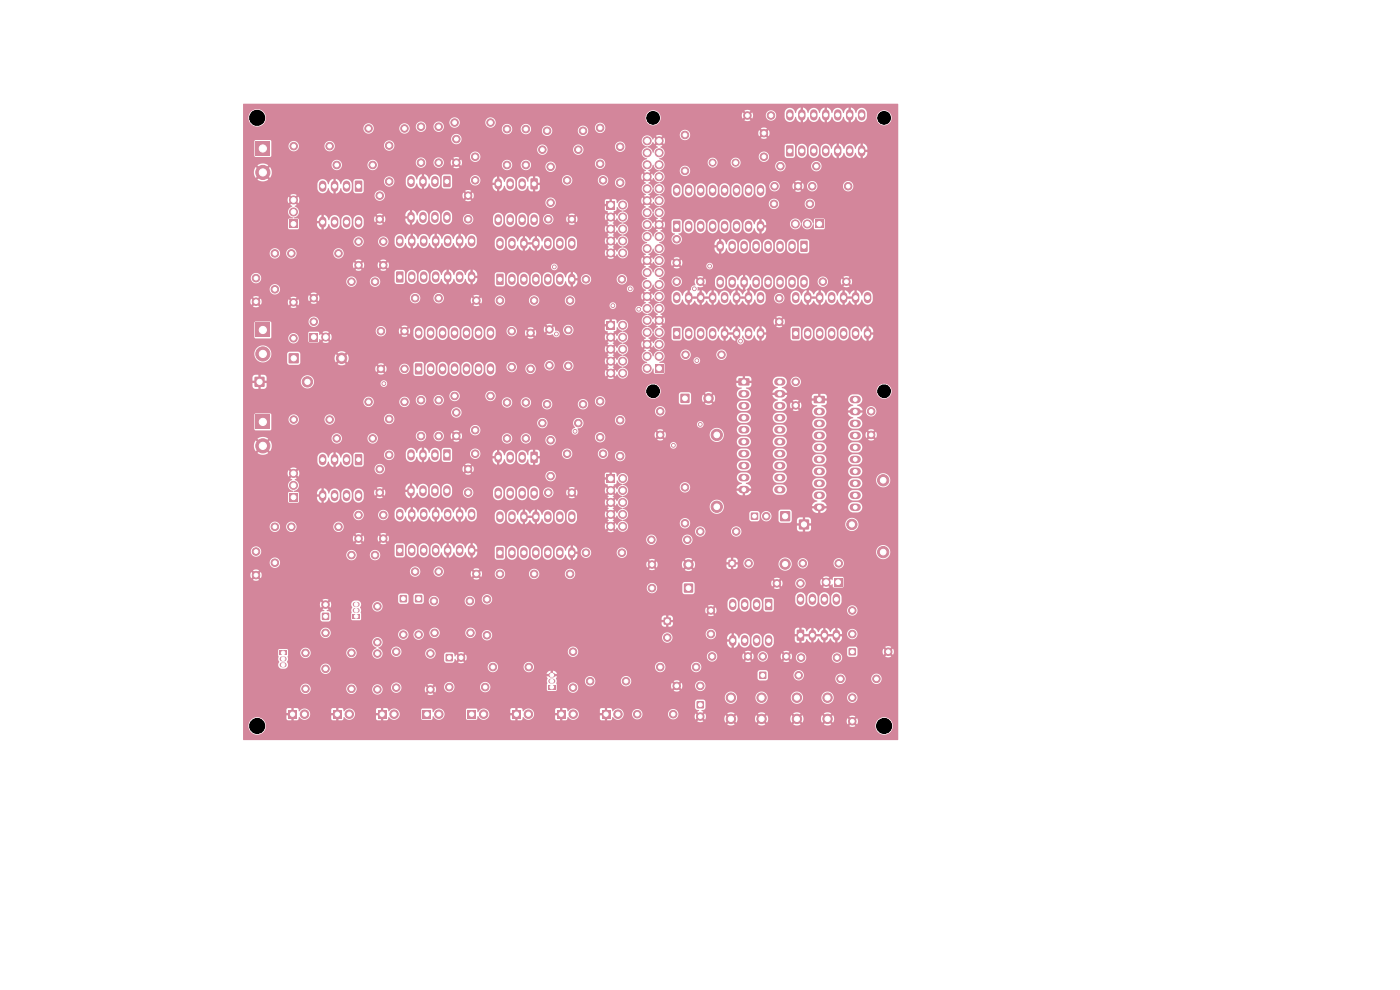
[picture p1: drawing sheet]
<svg xmlns="http://www.w3.org/2000/svg" width="297mm" height="210mm" viewBox="0 0 297 210" stroke-linecap="round" stroke-linejoin="round" font-family="sans-serif">
<path d="M142.8 69.6h1.3l.2 .1 .1 2-.2 .2-1.2 .1-.2-.2z" fill="#d3869b"/>
<g fill="none" stroke="#d3869b" stroke-width="1.6">
<path d="M143.6 62.7v.8M146.1 62.7v.8M146.1 70.4v.8M148.6 62.7v.8M148.6 70.4v.8M151.2 62.7v.8M151.2 70.4v.8M153.7 62.7v.8M153.7 70.4v.8M156.3 62.7v.8M156.3 70.4v.8M158.8 62.7v.8"/>
<path d="M158.8 70.4v.8M161.3 62.7v.8M161.3 70.4v.8"/>
</g>
<path d="M74.8 130.2h1.5v1.1h-1.5z" fill="#d3869b"/>
<path d="M75.3 129.5h.5M75.3 128.2h.5" fill="none" stroke="#d3869b" stroke-width="1.1"/>
<g fill="#d3869b" stroke="#d3869b" stroke-width=".21">
<circle cx="80.6" cy="104.5" r=".8"/>
<circle cx="80.6" cy="99.5" r=".8"/>
<circle cx="64.8" cy="138.5" r=".8"/>
<circle cx="64.8" cy="146.1" r=".8"/>
</g>
<path d="M89.7 150.6h1.8v1.8h-1.8z" fill="#d3869b"/>
<g fill="#d3869b" stroke="#d3869b" stroke-width=".21">
<circle cx="93.1" cy="151.5" r=".9"/>
<circle cx="115.1" cy="31.7" r=".8"/>
<circle cx="122.7" cy="31.7" r=".8"/>
</g>
<path d="M94.6 138.8h1.4v1.4h-1.4z" fill="#d3869b"/>
<g fill="#d3869b" stroke="#d3869b" stroke-width=".21">
<circle cx="97.8" cy="139.5" r=".8"/>
<circle cx="89.3" cy="34.5" r=".8"/>
<circle cx="89.3" cy="26.9" r=".8"/>
</g>
<path d="M84.1 57.6h1.3l.2 .1v2l-.1 .2-1.2 .1-.3-.2z" fill="#d3869b"/>
<g fill="none" stroke="#d3869b" stroke-width="1.6">
<path d="M84.8 50.7v.8M87.4 50.7v.8M87.4 58.4v.8M89.9 50.7v.8M89.9 58.4v.8M92.4 50.7v.8M92.4 58.4v.8M95 50.7v.8M95 58.4v.8M97.5 50.7v.8M97.5 58.4v.8M100.1 50.7v.8"/>
<path d="M100.1 58.4v.8"/>
</g>
<g fill="#d3869b" stroke="#d3869b" stroke-width=".21">
<circle cx="96.8" cy="34.5" r=".8"/>
<circle cx="96.8" cy="29.5" r=".8"/>
<circle cx="61.8" cy="111.7" r=".8"/>
<circle cx="71.8" cy="111.7" r=".8"/>
<circle cx="121.6" cy="138.2" r=".8"/>
<circle cx="121.6" cy="145.9" r=".8"/>
<circle cx="150.8" cy="129.5" r=".8"/>
<circle cx="150.8" cy="134.5" r=".8"/>
<circle cx="124.3" cy="117.2" r=".8"/>
<circle cx="131.9" cy="117.2" r=".8"/>
<circle cx="120.6" cy="70" r=".8"/>
<circle cx="120.6" cy="77.6" r=".8"/>
</g>
<path d="M173 46.7h1.7v1.7h-1.7z" fill="#d3869b"/>
<g fill="#d3869b" stroke="#d3869b" stroke-width=".21">
<circle cx="171.3" cy="47.5" r=".85"/>
<circle cx="168.7" cy="47.5" r=".85"/>
</g>
<path d="M75.3 96.4l1.3-.1 .2 .2 .1 2-.2 .2h-1.2l-.2-.2z" fill="#d3869b"/>
<path d="M68.4 97.1v.8M71 97.1v.8M73.5 97.1v.8M68.4 104.7v.8M71 104.7v.8M73.5 104.7v.8M76.1 104.7v.8" fill="none" stroke="#d3869b" stroke-width="1.6"/>
<g fill="#d3869b" stroke="#d3869b" stroke-width=".21">
<circle cx="106.1" cy="121.7" r=".8"/>
<circle cx="101.1" cy="121.7" r=".8"/>
<circle cx="107.6" cy="93" r=".8"/>
<circle cx="107.6" cy="85.4" r=".8"/>
</g>
<path d="M94.1 95.4l1.3-.1 .2 .2v2l-.1 .2h-1.2l-.3-.2z" fill="#d3869b"/>
<path d="M87.2 96.1v.8M89.7 96.1v.8M92.3 96.1v.8M87.2 103.7v.8M89.7 103.7v.8M92.3 103.7v.8M94.8 103.7v.8" fill="none" stroke="#d3869b" stroke-width="1.6"/>
<g fill="#d3869b" stroke="#d3869b" stroke-width=".21">
<circle cx="116.8" cy="101" r=".8"/>
<circle cx="116.8" cy="93.4" r=".8"/>
</g>
<path d="M75.3 38.4l1.3-.1 .2 .2 .1 2-.2 .2h-1.2l-.2-.2z" fill="#d3869b"/>
<path d="M68.4 39.1v.8M71 39.1v.8M73.5 39.1v.8M68.4 46.7v.8M71 46.7v.8M73.5 46.7v.8M76.1 46.7v.8" fill="none" stroke="#d3869b" stroke-width="1.6"/>
<g fill="#d3869b" stroke="#d3869b" stroke-width=".21">
<circle cx="93.1" cy="92.5" r=".8"/>
<circle cx="93.1" cy="84.9" r=".8"/>
</g>
<path d="M54 80h2.1v2h-2.1z" fill="#d3869b"/>
<g fill="#d3869b" stroke="#d3869b" stroke-width=".21">
<circle cx="65.2" cy="81" r="1.1"/>
<circle cx="108.6" cy="70.2" r=".8"/>
<circle cx="108.6" cy="77.9" r=".8"/>
<circle cx="62.3" cy="31" r=".8"/>
<circle cx="69.9" cy="31" r=".8"/>
<circle cx="143.6" cy="59.7" r=".8"/>
<circle cx="148.6" cy="59.7" r=".8"/>
</g>
<path d="M61.4 104.7h1.7v1.7h-1.7z" fill="#d3869b"/>
<g fill="#d3869b" stroke="#d3869b" stroke-width=".21">
<circle cx="62.3" cy="103" r=".85"/>
<circle cx="62.3" cy="100.4" r=".85"/>
<circle cx="76.1" cy="109.2" r=".8"/>
<circle cx="76.1" cy="114.2" r=".8"/>
</g>
<path d="M118.2 150.6h1.8v1.8h-1.8z" fill="#d3869b"/>
<g fill="#d3869b" stroke="#d3869b" stroke-width=".21">
<circle cx="121.6" cy="151.5" r=".9"/>
<circle cx="62.3" cy="89" r=".8"/>
<circle cx="69.9" cy="89" r=".8"/>
<circle cx="127.3" cy="92.7" r=".8"/>
<circle cx="127.3" cy="85.1" r=".8"/>
<circle cx="74.6" cy="59.7" r=".8"/>
<circle cx="79.6" cy="59.7" r=".8"/>
<circle cx="145.3" cy="36.2" r=".8"/>
<circle cx="145.3" cy="28.6" r=".8"/>
</g>
<path d="M147.8 148.8h1.5v1.4h-1.5z" fill="#d3869b"/>
<g fill="#d3869b" stroke="#d3869b" stroke-width=".21">
<circle cx="148.6" cy="152" r=".8"/>
<circle cx="131.6" cy="38.7" r=".8"/>
<circle cx="131.6" cy="31.1" r=".8"/>
</g>
<path d="M61.3 75h2v2h-2z" fill="#d3869b"/>
<g fill="#d3869b" stroke="#d3869b" stroke-width=".21">
<circle cx="72.5" cy="76" r="1.1"/>
<circle cx="120.3" cy="38.2" r=".8"/>
<circle cx="127.9" cy="38.2" r=".8"/>
<circle cx="104.6" cy="141.5" r=".8"/>
<circle cx="112.2" cy="141.5" r=".8"/>
</g>
<path d="M99.2 150.6h1.8v1.8h-1.8z" fill="#d3869b"/>
<g fill="#d3869b" stroke="#d3869b" stroke-width=".21">
<circle cx="102.6" cy="151.5" r=".9"/>
<circle cx="156.1" cy="34.5" r=".75"/>
<circle cx="151.2" cy="34.5" r=".75"/>
</g>
<path d="M168.1 69.6h1.3l.2 .1v2l-.1 .2-1.2 .1-.3-.2z" fill="#d3869b"/>
<g fill="none" stroke="#d3869b" stroke-width="1.6">
<path d="M168.8 62.7v.8M171.4 62.7v.8M171.4 70.4v.8M173.9 62.7v.8M173.9 70.4v.8M176.4 62.7v.8M176.4 70.4v.8M179 62.7v.8M179 70.4v.8M181.5 62.7v.8M181.5 70.4v.8M184.1 62.7v.8"/>
<path d="M184.1 70.4v.8"/>
</g>
<path d="M166.8 30.9l1.3-.1 .2 .2 .1 2-.2 .2h-1.2l-.2-.2z" fill="#d3869b"/>
<g fill="none" stroke="#d3869b" stroke-width="1.6">
<path d="M167.6 24v.8M170.1 24v.8M170.1 31.6v.8M172.6 24v.8M172.6 31.6v.8M175.2 24v.8M175.2 31.6v.8M177.7 24v.8M177.7 31.6v.8M180.3 24v.8M180.3 31.6v.8M182.8 24v.8"/>
<path d="M182.8 31.6v.8"/>
</g>
<g fill="#d3869b" stroke="#d3869b" stroke-width=".21">
<circle cx="113.3" cy="63.7" r=".8"/>
<circle cx="120.9" cy="63.7" r=".8"/>
</g>
<path d="M156.7 80.3l2.2-.1 .1 .3v1.1l-.2 .2h-2l-.2-.2z" fill="#d3869b"/>
<g fill="none" stroke="#d3869b" stroke-width="1.6">
<path d="M157.4 83.5h.8M157.4 86.1h.8M157.4 88.6h.8M157.4 91.2h.8M157.4 93.7h.8M157.4 96.2h.8M157.4 98.8h.8M165 83.5h.8M165 86.1h.8M165 88.6h.8M165 91.2h.8M165 93.7h.8"/>
<path d="M165 96.2h.8M165 98.8h.8M165 81h.8M157.4 101.3h.8M157.4 103.9h.8M165 101.3h.8M165 103.9h.8"/>
</g>
<g fill="#d3869b" stroke="#d3869b" stroke-width=".21">
<circle cx="169.1" cy="148" r="1"/>
<circle cx="175.6" cy="148" r="1"/>
<circle cx="169.1" cy="152.5" r="1"/>
<circle cx="175.6" cy="152.5" r="1"/>
<circle cx="104.1" cy="84" r=".8"/>
<circle cx="96.4" cy="84" r=".8"/>
</g>
<path d="M177 122.7h1.7v1.7h-1.7z" fill="#d3869b"/>
<g fill="#d3869b" stroke="#d3869b" stroke-width=".21">
<circle cx="175.3" cy="123.5" r=".85"/>
<circle cx="124.3" cy="59.2" r=".8"/>
<circle cx="131.9" cy="59.2" r=".8"/>
<circle cx="100.8" cy="38.2" r=".8"/>
<circle cx="100.8" cy="33.2" r=".8"/>
<circle cx="104.1" cy="26" r=".8"/>
<circle cx="96.4" cy="26" r=".8"/>
<circle cx="165.3" cy="63.2" r=".8"/>
<circle cx="165.3" cy="68.2" r=".8"/>
</g>
<path d="M88.1 77.1h1.3l.2 .1v2l-.1 .2-1.2 .1-.3-.2z" fill="#d3869b"/>
<g fill="none" stroke="#d3869b" stroke-width="1.6">
<path d="M88.8 70.2v.8M91.3 70.2v.8M91.3 77.9v.8M93.9 70.2v.8M93.9 77.9v.8M96.4 70.2v.8M96.4 77.9v.8M99 70.2v.8M99 77.9v.8M101.5 70.2v.8M101.5 77.9v.8M104 70.2v.8"/>
<path d="M104 77.9v.8"/>
</g>
<g fill="#d3869b" stroke="#d3869b" stroke-width=".21">
<circle cx="162.1" cy="33.2" r=".8"/>
<circle cx="162.1" cy="28.2" r=".8"/>
<circle cx="80.1" cy="146.2" r=".8"/>
<circle cx="80.1" cy="138.6" r=".8"/>
</g>
<path d="M128.7 100.7h1.7v1.7h-1.7z" fill="#d3869b"/>
<g fill="#d3869b" stroke="#d3869b" stroke-width=".21">
<circle cx="132.1" cy="101.5" r=".85"/>
<circle cx="129.6" cy="104" r=".85"/>
<circle cx="132.1" cy="104" r=".85"/>
<circle cx="129.6" cy="106.6" r=".85"/>
<circle cx="132.1" cy="106.6" r=".85"/>
<circle cx="129.6" cy="109.1" r=".85"/>
<circle cx="132.1" cy="109.1" r=".85"/>
<circle cx="129.6" cy="111.7" r=".85"/>
<circle cx="132.1" cy="111.7" r=".85"/>
<circle cx="82.6" cy="96.5" r=".8"/>
<circle cx="82.6" cy="88.9" r=".8"/>
<circle cx="164.3" cy="39.5" r=".8"/>
<circle cx="169.3" cy="39.5" r=".8"/>
<circle cx="180.8" cy="129.5" r=".8"/>
<circle cx="180.8" cy="134.5" r=".8"/>
<circle cx="187.4" cy="101.9" r="1.2"/>
<circle cx="187.4" cy="117.1" r="1.2"/>
</g>
<path d="M116.3 145.2h1.5v1.1h-1.5z" fill="#d3869b"/>
<path d="M116.8 144.5h.5M116.8 143.2h.5" fill="none" stroke="#d3869b" stroke-width="1.1"/>
<g fill="#d3869b" stroke="#d3869b" stroke-width=".21">
<circle cx="142.8" cy="151.5" r=".8"/>
<circle cx="135.2" cy="151.5" r=".8"/>
<circle cx="174.6" cy="59.7" r=".8"/>
<circle cx="179.6" cy="59.7" r=".8"/>
</g>
<path d="M54.3 30h3v3h-3z" fill="#d3869b"/>
<g fill="#d3869b" stroke="#d3869b" stroke-width=".21">
<circle cx="55.8" cy="36.6" r="1.5"/>
<circle cx="58.3" cy="53.7" r=".8"/>
<circle cx="58.3" cy="61.4" r=".8"/>
<circle cx="74.6" cy="138.5" r=".8"/>
<circle cx="74.6" cy="146.1" r=".8"/>
<circle cx="116.3" cy="104.5" r=".8"/>
<circle cx="121.3" cy="104.5" r=".8"/>
<circle cx="85.8" cy="85.2" r=".8"/>
<circle cx="78.2" cy="85.2" r=".8"/>
<circle cx="140.1" cy="87.2" r=".8"/>
<circle cx="140.1" cy="92.2" r=".8"/>
<circle cx="132.8" cy="144.5" r=".8"/>
<circle cx="125.2" cy="144.5" r=".8"/>
</g>
<path d="M172.7 84h2.2l.1 .2v1.2l-.2 .2-2-.1-.2-.2z" fill="#d3869b"/>
<g fill="none" stroke="#d3869b" stroke-width="1.6">
<path d="M173.4 87.3h.8M173.4 89.8h.8M173.4 92.4h.8M173.4 94.9h.8M173.4 97.5h.8M173.4 100h.8M181 87.3h.8M181 89.8h.8M181 92.4h.8M181 94.9h.8M181 97.5h.8M181 100h.8"/>
<path d="M181 84.8h.8M173.4 102.5h.8M173.4 105.1h.8M173.4 107.6h.8M181 102.5h.8M181 105.1h.8M181 107.6h.8"/>
</g>
<path d="M54.3 88h3v3h-3z" fill="#d3869b"/>
<circle cx="55.8" cy="94.6" r="1.5" fill="#d3869b" stroke="#d3869b" stroke-width=".21"/>
<path d="M80.2 150.6h1.8v1.8h-1.8z" fill="#d3869b"/>
<g fill="#d3869b" stroke="#d3869b" stroke-width=".21">
<circle cx="83.6" cy="151.5" r=".9"/>
<circle cx="74.6" cy="117.7" r=".8"/>
<circle cx="79.6" cy="117.7" r=".8"/>
<circle cx="92.1" cy="127.5" r=".8"/>
<circle cx="99.7" cy="127.5" r=".8"/>
</g>
<path d="M159.3 108.8h1.5v1.4h-1.5z" fill="#d3869b"/>
<circle cx="162.6" cy="109.5" r=".8" fill="#d3869b" stroke="#d3869b" stroke-width=".21"/>
<path d="M84.1 115.6h1.3l.2 .1v2l-.1 .2-1.2 .1-.3-.2z" fill="#d3869b"/>
<g fill="none" stroke="#d3869b" stroke-width="1.6">
<path d="M84.8 108.7v.8M87.4 108.7v.8M87.4 116.4v.8M89.9 108.7v.8M89.9 116.4v.8M92.4 108.7v.8M92.4 116.4v.8M95 108.7v.8M95 116.4v.8M97.5 108.7v.8M97.5 116.4v.8M100.1 108.7v.8"/>
<path d="M100.1 116.4v.8"/>
</g>
<g fill="#d3869b" stroke="#d3869b" stroke-width=".21">
<circle cx="153.1" cy="75.2" r=".8"/>
<circle cx="145.4" cy="75.2" r=".8"/>
<circle cx="145.8" cy="114.5" r=".8"/>
<circle cx="138.2" cy="114.5" r=".8"/>
<circle cx="79.1" cy="35" r=".8"/>
<circle cx="71.4" cy="35" r=".8"/>
<circle cx="82.6" cy="38.5" r=".8"/>
<circle cx="82.6" cy="30.9" r=".8"/>
</g>
<path d="M105.3 58.1h1.3l.2 .1 .1 2-.2 .2-1.2 .1-.2-.2z" fill="#d3869b"/>
<g fill="none" stroke="#d3869b" stroke-width="1.6">
<path d="M106.1 51.2v.8M108.6 51.2v.8M108.6 58.9v.8M111.1 51.2v.8M111.1 58.9v.8M113.7 51.2v.8M113.7 58.9v.8M116.2 51.2v.8M116.2 58.9v.8M118.8 51.2v.8M118.8 58.9v.8M121.3 51.2v.8"/>
<path d="M121.3 58.9v.8"/>
</g>
<g fill="#d3869b" stroke="#d3869b" stroke-width=".21">
<circle cx="81.3" cy="109.2" r=".8"/>
<circle cx="81.3" cy="114.2" r=".8"/>
<circle cx="85.8" cy="27.2" r=".8"/>
<circle cx="78.2" cy="27.2" r=".8"/>
<circle cx="111.6" cy="35" r=".8"/>
<circle cx="111.6" cy="27.4" r=".8"/>
<circle cx="103.3" cy="134.7" r=".8"/>
<circle cx="103.3" cy="127.1" r=".8"/>
</g>
<path d="M128.7 42.7h1.7v1.7h-1.7z" fill="#d3869b"/>
<g fill="#d3869b" stroke="#d3869b" stroke-width=".21">
<circle cx="132.1" cy="43.5" r=".85"/>
<circle cx="129.6" cy="46" r=".85"/>
<circle cx="132.1" cy="46" r=".85"/>
<circle cx="129.6" cy="48.6" r=".85"/>
<circle cx="132.1" cy="48.6" r=".85"/>
<circle cx="129.6" cy="51.1" r=".85"/>
<circle cx="132.1" cy="51.1" r=".85"/>
<circle cx="129.6" cy="53.7" r=".85"/>
<circle cx="132.1" cy="53.7" r=".85"/>
</g>
<path d="M169.5 110.2h2.1v2.1h-2.1z" fill="#d3869b"/>
<circle cx="180.7" cy="111.2" r="1.1" fill="#d3869b" stroke="#d3869b" stroke-width=".21"/>
<path d="M112.6 37.9l1.3-.1 .2 .2v2l-.1 .2h-1.2l-.3-.2z" fill="#d3869b"/>
<path d="M105.7 38.6v.8M108.2 38.6v.8M110.8 38.6v.8M105.7 46.2v.8M108.2 46.2v.8M110.8 46.2v.8M113.3 46.2v.8" fill="none" stroke="#d3869b" stroke-width="1.6"/>
<path d="M169.1 133.6h1.3l.2 .1v2l-.1 .2-1.2 .1-.3-.2z" fill="#d3869b"/>
<path d="M169.8 126.7v.8M172.3 126.7v.8M172.3 134.4v.8M174.9 126.7v.8M174.9 134.4v.8M177.4 126.7v.8M177.4 134.4v.8" fill="none" stroke="#d3869b" stroke-width="1.6"/>
<g fill="#d3869b" stroke="#d3869b" stroke-width=".21">
<circle cx="89.3" cy="92.5" r=".8"/>
<circle cx="89.3" cy="84.9" r=".8"/>
<circle cx="61.8" cy="53.7" r=".8"/>
<circle cx="71.8" cy="53.7" r=".8"/>
<circle cx="58.3" cy="111.7" r=".8"/>
<circle cx="58.3" cy="119.4" r=".8"/>
<circle cx="140.1" cy="141.5" r=".8"/>
<circle cx="147.7" cy="141.5" r=".8"/>
<circle cx="96.8" cy="92.5" r=".8"/>
<circle cx="96.8" cy="87.5" r=".8"/>
</g>
<path d="M142.8 46.9l1.3-.1 .2 .2 .1 2-.2 .2h-1.2l-.2-.2z" fill="#d3869b"/>
<g fill="none" stroke="#d3869b" stroke-width="1.6">
<path d="M143.6 40v.8M146.1 40v.8M148.6 40v.8M151.2 40v.8M153.7 40v.8M156.3 40v.8M158.8 40v.8M161.3 40v.8M146.1 47.6v.8M148.6 47.6v.8M151.2 47.6v.8M153.7 47.6v.8"/>
<path d="M156.3 47.6v.8M158.8 47.6v.8M161.3 47.6v.8"/>
</g>
<path d="M54.3 68.5h3v3h-3z" fill="#d3869b"/>
<g fill="#d3869b" stroke="#d3869b" stroke-width=".21">
<circle cx="55.8" cy="75.1" r="1.5"/>
<circle cx="54.3" cy="59" r=".8"/>
<circle cx="54.3" cy="64" r=".8"/>
</g>
<path d="M88.1 126.3h1.4v1.4h-1.4z" fill="#d3869b"/>
<circle cx="88.8" cy="134.6" r=".8" fill="#d3869b" stroke="#d3869b" stroke-width=".21"/>
<path d="M94.1 37.4l1.3-.1 .2 .2v2l-.1 .2h-1.2l-.3-.2z" fill="#d3869b"/>
<path d="M87.2 38.1v.8M89.7 38.1v.8M92.3 38.1v.8M87.2 45.7v.8M89.7 45.7v.8M92.3 45.7v.8M94.8 45.7v.8" fill="none" stroke="#d3869b" stroke-width="1.6"/>
<path d="M169.8 51.1h1.3l.2 .1 .1 2-.2 .2-1.2 .1-.2-.2z" fill="#d3869b"/>
<g fill="none" stroke="#d3869b" stroke-width="1.6">
<path d="M152.8 51.9v.8M152.8 59.5v.8M155.3 51.9v.8M155.3 59.5v.8M157.9 51.9v.8M157.9 59.5v.8M160.4 51.9v.8M160.4 59.5v.8M162.9 51.9v.8M162.9 59.5v.8M165.5 51.9v.8M165.5 59.5v.8"/>
<path d="M168 51.9v.8M168 59.5v.8M170.6 59.5v.8"/>
</g>
<g fill="#d3869b" stroke="#d3869b" stroke-width=".21">
<circle cx="151.1" cy="139.2" r=".8"/>
<circle cx="158.7" cy="139.2" r=".8"/>
</g>
<path d="M61.4 46.7h1.7v1.7h-1.7z" fill="#d3869b"/>
<g fill="#d3869b" stroke="#d3869b" stroke-width=".21">
<circle cx="62.3" cy="45" r=".85"/>
<circle cx="62.3" cy="42.4" r=".85"/>
</g>
<path d="M84.8 126.3h1.5v1.4h-1.5z" fill="#d3869b"/>
<g fill="#d3869b" stroke="#d3869b" stroke-width=".21">
<circle cx="85.6" cy="134.6" r=".8"/>
<circle cx="163.6" cy="24.5" r=".8"/>
<circle cx="158.6" cy="24.5" r=".8"/>
<circle cx="131.6" cy="96.7" r=".8"/>
<circle cx="131.6" cy="89.1" r=".8"/>
<circle cx="165.6" cy="35.2" r=".8"/>
<circle cx="173.2" cy="35.2" r=".8"/>
<circle cx="116.6" cy="77.5" r=".8"/>
<circle cx="116.6" cy="69.9" r=".8"/>
<circle cx="127.3" cy="34.7" r=".8"/>
<circle cx="127.3" cy="27.1" r=".8"/>
</g>
<path d="M127.7 150.6h1.8v1.8h-1.8z" fill="#d3869b"/>
<g fill="#d3869b" stroke="#d3869b" stroke-width=".21">
<circle cx="131.1" cy="151.5" r=".9"/>
<circle cx="113.3" cy="121.7" r=".8"/>
<circle cx="120.9" cy="121.7" r=".8"/>
</g>
<path d="M70.7 150.6h1.8v1.8h-1.8z" fill="#d3869b"/>
<g fill="#d3869b" stroke="#d3869b" stroke-width=".21">
<circle cx="74.1" cy="151.5" r=".9"/>
<circle cx="111.6" cy="93" r=".8"/>
<circle cx="111.6" cy="85.4" r=".8"/>
</g>
<path d="M154.6 118.8h1.4v1.4h-1.4z" fill="#d3869b"/>
<g fill="#d3869b" stroke="#d3869b" stroke-width=".21">
<circle cx="158.8" cy="119.5" r=".8"/>
<circle cx="172.3" cy="39.5" r=".8"/>
<circle cx="179.9" cy="39.5" r=".8"/>
<circle cx="79.1" cy="93" r=".8"/>
<circle cx="71.4" cy="93" r=".8"/>
<circle cx="148.6" cy="112.7" r=".8"/>
<circle cx="156.2" cy="112.7" r=".8"/>
</g>
<path d="M108.7 150.6h1.8v1.8h-1.8z" fill="#d3869b"/>
<g fill="#d3869b" stroke="#d3869b" stroke-width=".21">
<circle cx="112.1" cy="151.5" r=".9"/>
<circle cx="171.8" cy="43.2" r=".8"/>
<circle cx="164.2" cy="43.2" r=".8"/>
<circle cx="88.1" cy="63.2" r=".8"/>
<circle cx="93.1" cy="63.2" r=".8"/>
<circle cx="145.3" cy="111" r=".8"/>
<circle cx="145.3" cy="103.4" r=".8"/>
<circle cx="80.6" cy="46.5" r=".8"/>
<circle cx="80.6" cy="41.5" r=".8"/>
<circle cx="116.1" cy="27.7" r=".8"/>
<circle cx="123.7" cy="27.7" r=".8"/>
<circle cx="178.3" cy="144" r=".8"/>
<circle cx="185.9" cy="144" r=".8"/>
<circle cx="93.1" cy="34.5" r=".8"/>
<circle cx="93.1" cy="26.9" r=".8"/>
</g>
<path d="M165.5 108.5h2.1v2h-2.1z" fill="#d3869b"/>
<circle cx="166.6" cy="119.7" r="1.1" fill="#d3869b" stroke="#d3869b" stroke-width=".21"/>
<path d="M128.7 68.2h1.7v1.7h-1.7z" fill="#d3869b"/>
<g fill="#d3869b" stroke="#d3869b" stroke-width=".21">
<circle cx="132.1" cy="69" r=".85"/>
<circle cx="129.6" cy="71.5" r=".85"/>
<circle cx="132.1" cy="71.5" r=".85"/>
<circle cx="129.6" cy="74.1" r=".85"/>
<circle cx="132.1" cy="74.1" r=".85"/>
<circle cx="129.6" cy="76.6" r=".85"/>
<circle cx="132.1" cy="76.6" r=".85"/>
<circle cx="129.6" cy="79.2" r=".85"/>
<circle cx="132.1" cy="79.2" r=".85"/>
</g>
<path d="M144.4 83.6h1.8v1.8h-1.8z" fill="#d3869b"/>
<g fill="#d3869b" stroke="#d3869b" stroke-width=".21">
<circle cx="150.3" cy="84.5" r="1"/>
<circle cx="161.8" cy="139.2" r=".8"/>
<circle cx="166.8" cy="139.2" r=".8"/>
<circle cx="143.6" cy="50.7" r=".8"/>
<circle cx="143.6" cy="55.7" r=".8"/>
<circle cx="80.1" cy="136.2" r=".8"/>
<circle cx="80.1" cy="128.6" r=".8"/>
</g>
<path d="M180.1 137.5h1.4v1.5h-1.4z" fill="#d3869b"/>
<g fill="#d3869b" stroke="#d3869b" stroke-width=".21">
<circle cx="188.4" cy="138.2" r=".8"/>
<circle cx="169.8" cy="123.7" r=".8"/>
<circle cx="164.8" cy="123.7" r=".8"/>
<circle cx="88.1" cy="121.2" r=".8"/>
<circle cx="93.1" cy="121.2" r=".8"/>
<circle cx="168.8" cy="81" r=".8"/>
<circle cx="168.8" cy="86" r=".8"/>
<circle cx="170.3" cy="119.5" r=".8"/>
<circle cx="177.9" cy="119.5" r=".8"/>
</g>
<path d="M140.8 131h1.5v1.5h-1.5z" fill="#d3869b"/>
<g fill="#d3869b" stroke="#d3869b" stroke-width=".21">
<circle cx="141.6" cy="135.2" r=".8"/>
<circle cx="184.8" cy="87.2" r=".8"/>
<circle cx="184.8" cy="92.2" r=".8"/>
<circle cx="177.6" cy="139.5" r=".8"/>
<circle cx="169.9" cy="139.5" r=".8"/>
<circle cx="112.6" cy="78.2" r=".8"/>
<circle cx="112.6" cy="70.6" r=".8"/>
<circle cx="99.3" cy="46.5" r=".8"/>
<circle cx="99.3" cy="41.5" r=".8"/>
<circle cx="91.3" cy="146.2" r=".8"/>
<circle cx="91.3" cy="138.6" r=".8"/>
<circle cx="62.3" cy="71.7" r=".8"/>
<circle cx="62.3" cy="64.1" r=".8"/>
<circle cx="100.8" cy="96.2" r=".8"/>
<circle cx="100.8" cy="91.2" r=".8"/>
<circle cx="155.1" cy="148" r="1"/>
<circle cx="161.6" cy="148" r="1"/>
<circle cx="155.1" cy="152.5" r="1"/>
<circle cx="161.6" cy="152.5" r="1"/>
<circle cx="116.8" cy="43" r=".8"/>
<circle cx="116.8" cy="35.4" r=".8"/>
</g>
<path d="M61.2 150.6h1.8v1.8h-1.8z" fill="#d3869b"/>
<g fill="#d3869b" stroke="#d3869b" stroke-width=".21">
<circle cx="64.6" cy="151.5" r=".9"/>
<circle cx="148.6" cy="145.5" r=".8"/>
<circle cx="143.6" cy="145.5" r=".8"/>
</g>
<path d="M68.3 130h1.5v1.5h-1.5z" fill="#d3869b"/>
<circle cx="69.1" cy="128.2" r=".8" fill="#d3869b" stroke="#d3869b" stroke-width=".21"/>
<path d="M112.6 95.9l1.3-.1 .2 .2v2l-.1 .2h-1.2l-.3-.2z" fill="#d3869b"/>
<path d="M105.7 96.6v.8M108.2 96.6v.8M110.8 96.6v.8M105.7 104.2v.8M108.2 104.2v.8M110.8 104.2v.8M113.3 104.2v.8" fill="none" stroke="#d3869b" stroke-width="1.6"/>
<g fill="#d3869b" stroke="#d3869b" stroke-width=".21">
<circle cx="95.3" cy="145.7" r=".8"/>
<circle cx="102.9" cy="145.7" r=".8"/>
<circle cx="99.3" cy="104.5" r=".8"/>
<circle cx="99.3" cy="99.5" r=".8"/>
</g>
<path d="M161.1 142.5h1.4v1.5h-1.4z" fill="#d3869b"/>
<circle cx="169.4" cy="143.2" r=".8" fill="#d3869b" stroke="#d3869b" stroke-width=".21"/>
<path d="M105.3 116.1h1.3l.2 .1 .1 2-.2 .2-1.2 .1-.2-.2z" fill="#d3869b"/>
<g fill="none" stroke="#d3869b" stroke-width="1.6">
<path d="M106.1 109.2v.8M108.6 109.2v.8M108.6 116.9v.8M111.1 109.2v.8M111.1 116.9v.8M113.7 109.2v.8M113.7 116.9v.8M116.2 109.2v.8M116.2 116.9v.8M118.8 109.2v.8M118.8 116.9v.8M121.3 109.2v.8"/>
<path d="M121.3 116.9v.8"/>
</g>
<g fill="#d3869b" stroke="#d3869b" stroke-width=".21">
<circle cx="84.1" cy="138.2" r=".8"/>
<circle cx="84.1" cy="145.9" r=".8"/>
<circle cx="81.3" cy="51.2" r=".8"/>
<circle cx="81.3" cy="56.2" r=".8"/>
<circle cx="99.8" cy="134.2" r=".8"/>
<circle cx="92.2" cy="134.2" r=".8"/>
<circle cx="66.6" cy="68.2" r=".8"/>
<circle cx="66.6" cy="63.2" r=".8"/>
<circle cx="85.8" cy="78.2" r=".8"/>
<circle cx="80.8" cy="78.2" r=".8"/>
<circle cx="116.3" cy="46.5" r=".8"/>
<circle cx="121.3" cy="46.5" r=".8"/>
</g>
<path d="M65.7 70.7h1.7v1.7h-1.7z" fill="#d3869b"/>
<g fill="#d3869b" stroke="#d3869b" stroke-width=".21">
<circle cx="69.1" cy="71.5" r=".85"/>
<circle cx="54.3" cy="117" r=".8"/>
<circle cx="54.3" cy="122" r=".8"/>
<circle cx="106.1" cy="63.7" r=".8"/>
<circle cx="101.1" cy="63.7" r=".8"/>
<circle cx="116.1" cy="85.7" r=".8"/>
<circle cx="123.7" cy="85.7" r=".8"/>
</g>
<path d="M162.3 127.1h1.3l.2 .1 .1 2-.2 .2-1.2 .1-.2-.2z" fill="#d3869b"/>
<path d="M155.4 127.9v.8M155.4 135.5v.8M158 127.9v.8M158 135.5v.8M160.5 127.9v.8M160.5 135.5v.8M163.1 135.5v.8" fill="none" stroke="#d3869b" stroke-width="1.6"/>
<g fill="#d3869b" stroke="#d3869b" stroke-width=".21">
<circle cx="152.1" cy="107.5" r="1.2"/>
<circle cx="152.1" cy="92.3" r="1.2"/>
<circle cx="107.6" cy="35" r=".8"/>
<circle cx="107.6" cy="27.4" r=".8"/>
<circle cx="76.1" cy="51.2" r=".8"/>
<circle cx="76.1" cy="56.2" r=".8"/>
</g>
<path d="M59.3 138h1.5v1h-1.5z" fill="#d3869b"/>
<path d="M59.8 139.8h.5M59.8 141h.5" fill="none" stroke="#d3869b" stroke-width="1.1"/>
<g fill="#d3869b" stroke="#d3869b" stroke-width=".21">
<circle cx="120.3" cy="96.2" r=".8"/>
<circle cx="127.9" cy="96.2" r=".8"/>
<circle cx="138.3" cy="124.7" r=".8"/>
<circle cx="138.3" cy="119.7" r=".8"/>
<circle cx="85.8" cy="70.2" r=".8"/>
<circle cx="80.8" cy="70.2" r=".8"/>
<circle cx="69.1" cy="134.2" r=".8"/>
<circle cx="69.1" cy="141.9" r=".8"/>
</g>
<path d="M145.1 123.8h1.9v1.9h-1.9z" fill="#d3869b"/>
<g fill="#d3869b" stroke="#d3869b" stroke-width=".21">
<circle cx="146.1" cy="119.7" r="1"/>
<circle cx="115.1" cy="89.7" r=".8"/>
<circle cx="122.7" cy="89.7" r=".8"/>
<circle cx="180.8" cy="148" r=".8"/>
<circle cx="180.8" cy="153" r=".8"/>
</g>
<path d="M139 77.3h1.7v1.7h-1.7z" fill="#d3869b"/>
<g fill="#d3869b" stroke="#d3869b" stroke-width=".21">
<circle cx="137.3" cy="78.1" r=".85"/>
<circle cx="139.8" cy="75.6" r=".85"/>
<circle cx="137.3" cy="75.6" r=".85"/>
<circle cx="139.8" cy="73" r=".85"/>
<circle cx="137.3" cy="73" r=".85"/>
<circle cx="139.8" cy="70.5" r=".85"/>
<circle cx="137.3" cy="70.5" r=".85"/>
<circle cx="139.8" cy="68" r=".85"/>
<circle cx="137.3" cy="68" r=".85"/>
<circle cx="139.8" cy="65.4" r=".85"/>
<circle cx="137.3" cy="65.4" r=".85"/>
<circle cx="139.8" cy="62.9" r=".85"/>
<circle cx="137.3" cy="62.9" r=".85"/>
<circle cx="139.8" cy="60.3" r=".85"/>
<circle cx="137.3" cy="60.3" r=".85"/>
<circle cx="139.8" cy="57.8" r=".85"/>
<circle cx="137.3" cy="57.8" r=".85"/>
<circle cx="139.8" cy="55.3" r=".85"/>
<circle cx="137.3" cy="55.3" r=".85"/>
<circle cx="139.8" cy="52.7" r=".85"/>
<circle cx="137.3" cy="52.7" r=".85"/>
<circle cx="139.8" cy="50.2" r=".85"/>
<circle cx="137.3" cy="50.2" r=".85"/>
<circle cx="139.8" cy="47.6" r=".85"/>
<circle cx="137.3" cy="47.6" r=".85"/>
<circle cx="139.8" cy="45.1" r=".85"/>
<circle cx="137.3" cy="45.1" r=".85"/>
<circle cx="139.8" cy="42.6" r=".85"/>
<circle cx="137.3" cy="42.6" r=".85"/>
<circle cx="139.8" cy="40" r=".85"/>
<circle cx="137.3" cy="40" r=".85"/>
<circle cx="139.8" cy="37.5" r=".85"/>
<circle cx="137.3" cy="37.5" r=".85"/>
<circle cx="139.8" cy="34.9" r=".85"/>
<circle cx="137.3" cy="34.9" r=".85"/>
<circle cx="139.8" cy="32.4" r=".85"/>
<circle cx="137.3" cy="32.4" r=".85"/>
<circle cx="139.8" cy="29.9" r=".85"/>
<circle cx="137.3" cy="29.9" r=".85"/>
<circle cx="118" cy="70.8" r=".4"/>
<circle cx="147.8" cy="76.5" r=".4"/>
<circle cx="122" cy="91.5" r=".4"/>
<circle cx="117.6" cy="56.6" r=".4"/>
<circle cx="147.3" cy="61.3" r=".4"/>
<circle cx="157.1" cy="72.4" r=".4"/>
<circle cx="133.7" cy="61.3" r=".4"/>
<circle cx="135.5" cy="65.6" r=".4"/>
<circle cx="130" cy="64.8" r=".4"/>
<circle cx="81.4" cy="81.4" r=".4"/>
<circle cx="148.6" cy="90" r=".4"/>
<circle cx="142.9" cy="94.5" r=".4"/>
<circle cx="150.5" cy="56.4" r=".4"/>
</g>
<g fill="#d3869b">
<path d="M170.1 134.5h1.9v.5h-1.9z"/>
<path d="M172.7 134.5h1.9v.5h-1.9z"/>
<path d="M175.2 134.5h1.9v.5h-1.9z"/>
<path d="M130 109.2l.6 .6 .3-.4a1.79 1.79 0 0 0 1.2 1v.1a1.44 1.44 0 0 0-1.2 .9l-.3-.4-.6 .5-.3-.3 .6-.6-.3-.2 .3-.2-.6-.6z"/>
<path d="M129.7 107.1l.3-.4 .6 .6 .3-.5a1.79 1.79 0 0 0 1.2 1v.1a1.44 1.44 0 0 0-1.2 1l-.3-.5-.6 .6-.3-.4 .6-.5-.3-.3 .3-.2z"/>
<path d="M130 104.2l.6 .5 .2-.3a.23 .23 0 0 1 .2 0 .23 .23 0 0 1 .1 .2l.4 .4 .6 .2v.2a1.44 1.44 0 0 0-1.2 .9l-.3-.4-.6 .6-.3-.4 .6-.6-.3-.2 .3-.2-.6-.6z"/>
<path d="M130.8 102l.2-.1 .5 .6 .6 .2v.2a1.44 1.44 0 0 0-1.2 .9l-.3-.5-.6 .6-.3-.3 .6-.6-.1-.2 .5-.2z"/>
<path d="M111.5 109.4h1.9v.5h-1.9z"/>
<path d="M130 76.7l.6 .6 .3-.4a1.54 1.54 0 0 0 1.2 1v.1a1.44 1.44 0 0 0-1.2 .9l-.3-.4-.6 .5-.3-.3 .6-.6-.3-.2 .3-.2-.6-.6z"/>
<path d="M130 74.2l.6 .6 .3-.5a1.55 1.55 0 0 0 1.2 1v.1a1.44 1.44 0 0 0-1.2 1l-.3-.5-.6 .6-.3-.4 .6-.5-.3-.3 .3-.2-.6-.5z"/>
<path d="M130 71.7l.6 .5 .3-.4a1.79 1.79 0 0 0 1.2 1v.1a1.44 1.44 0 0 0-1.2 .9l-.3-.4-.6 .6-.3-.4 .6-.6-.3-.2 .3-.2-.6-.6z"/>
<path d="M130.8 69.5l.2-.1 .5 .6 .6 .2v.2a1.44 1.44 0 0 0-1.2 .9l-.3-.4-.6 .5-.3-.3 .6-.6-.1-.2 .5-.2z"/>
<path d="M137.8 73.2l.5 .5 .3-.4a1.79 1.79 0 0 0 1.2 1v.1a1.39 1.39 0 0 0-1.2 1.2h-.1a1.65 1.65 0 0 0-1-1.2l.5-.3-.6-.6z"/>
<path d="M138.5 70.6l.1-.1a1.51 1.51 0 0 0 1.2 1.2v.2a1.44 1.44 0 0 0-1.2 .9l-.3-.4-.5 .5-.4-.3 .6-.6-.4-.2 .1-.2a1.24 1.24 0 0 0 .8-1z"/>
<path d="M137.3 69.1h.1a1.44 1.44 0 0 0 1.1-.9l.3 .5 .5-.6 .4 .4-.6 .5 .4 .2v.2a1.44 1.44 0 0 0-.9 1.1h-.1a1.54 1.54 0 0 0-1.2-1.2z"/>
<path d="M138.5 65.5h.2l.3 .7 .5 .4v.2l-.4 .1 .6 .6-.4 .3-.5-.5-.3 .4a1.85 1.85 0 0 0-1.2-1l.1-.1a1.21 1.21 0 0 0 1.1-1.1z"/>
<path d="M137.8 63l.5 .6 .4-.4a1.56 1.56 0 0 0 1.1 .9v.2a1.39 1.39 0 0 0-1.2 1.1h-.1a1.66 1.66 0 0 0-1-1.2l.5-.3-.6-.5z"/>
<path d="M138.5 60.4h.1a1.51 1.51 0 0 0 1.2 1.2v.1a1.44 1.44 0 0 0-1.2 .9l-.3-.4-.5 .6-.4-.4 .6-.6-.4-.2v-.2a1.23 1.23 0 0 0 .9-1z"/>
<path d="M137.8 55.4l.5 .6 .4-.5a1.55 1.55 0 0 0 1.1 1v.1a1.39 1.39 0 0 0-1.2 1.2h-.1a1.66 1.66 0 0 0-1-1.2l.5-.3-.6-.5z"/>
<path d="M138.5 52.8l.1-.1a1.51 1.51 0 0 0 1.2 1.3v.1a1.44 1.44 0 0 0-1.2 .9l-.3-.4-.5 .5-.4-.3 .6-.6-.4-.2v-.2a1.23 1.23 0 0 0 .9-1z"/>
<path d="M137.3 48.8h.1a1.44 1.44 0 0 0 1.1-.9l.3 .4 .5-.5 .4 .3-.6 .6 .4 .2v.2a1.44 1.44 0 0 0-.9 1.1h-.1a1.53 1.53 0 0 0-1.2-1.2z"/>
<path d="M138.5 45.2l.1-.1a1.63 1.63 0 0 0 1 1.2l-.5 .3 .6 .6-.4 .3-.5-.5-.3 .4a1.85 1.85 0 0 0-1.2-1l.1-.1a1.21 1.21 0 0 0 1.1-1.1z"/>
<path d="M137.8 42.7l.5 .6 .3-.5a1.79 1.79 0 0 0 1.2 1v.1a1.39 1.39 0 0 0-1.2 1.2h-.1a1.66 1.66 0 0 0-1-1.2l.5-.3-.6-.5z"/>
<path d="M138.5 40.1l.1-.1a1.51 1.51 0 0 0 1.2 1.3v.1a1.44 1.44 0 0 0-1.2 .9l-.3-.4-.5 .5-.4-.3 .6-.6-.4-.3 .6-.4z"/>
<path d="M137.8 37.6l.5 .6 .4-.4a1.56 1.56 0 0 0 1.1 .9v.2a1.39 1.39 0 0 0-1.2 1.1h-.1a1.66 1.66 0 0 0-1-1.2l.5-.3-.6-.5z"/>
<path d="M138.5 35h.1a1.51 1.51 0 0 0 1.2 1.2v.1a1.44 1.44 0 0 0-1.2 .9l-.3-.4-.5 .6-.4-.4 .6-.6-.4-.2v-.2a1.23 1.23 0 0 0 .9-1z"/>
<path d="M137.3 31h.1a1.44 1.44 0 0 0 1.1-.9l.3 .5 .5-.6 .4 .4-.6 .5 .4 .2v.2a1.44 1.44 0 0 0-.9 1.1h-.1a1.55 1.55 0 0 0-1.2-1.2z"/>
<path d="M154 70.5h1.9v.5h-1.9z"/>
<path d="M146.4 62.9h1.9v.5h-1.9z"/>
<path d="M149 62.9h1.9v.5h-1.9z"/>
<path d="M156.6 62.9h1.9v.5h-1.9z"/>
<path d="M171.7 62.9h1.9v.5h-1.9z"/>
<path d="M179.3 62.9h1.9v.5h-1.9z"/>
<path d="M130 51.2l.6 .6 .3-.4a1.56 1.56 0 0 0 1.2 1v.1a1.44 1.44 0 0 0-1.2 .9l-.3-.4-.6 .5-.3-.3 .6-.6-.3-.2 .3-.2-.6-.6z"/>
<path d="M130 48.7l.6 .6 .2-.4a.23 .23 0 0 1 .2 0 .23 .23 0 0 1 .1 .3l.4 .4 .6 .2v.1a1.44 1.44 0 0 0-1.2 1l-.3-.5-.6 .6-.3-.4 .6-.5-.3-.3 .3-.2-.6-.5z"/>
<path d="M130 46.2l.6 .5 .3-.4a1.55 1.55 0 0 0 1.2 1v.1a1.44 1.44 0 0 0-1.2 .9l-.3-.4-.6 .6-.3-.4 .6-.6-.3-.2 .3-.2-.6-.6z"/>
<path d="M130.8 44l.2-.1 .5 .6 .6 .2v.2a1.44 1.44 0 0 0-1.2 .9l-.3-.5-.6 .6-.3-.3 .6-.6-.1-.2 .5-.2z"/>
<path d="M111.5 51.4h1.9v.5h-1.9z"/>
<path d="M51.6 22.1l138.8-.1 .2 .1-.1 134.8-138.9 .1v-3.1h1.1a1.85 1.85 0 0 0 2.6 1.8 1.85 1.85 0 0 0 .4-3.1 1.85 1.85 0 0 0-3 1v.3h-1.1v-3.3h9.2v.6h.9v.6h-.9v.7l.1 .2 .9 .1v-.9h.5v.9l.9-.1 .3-.6a1.22 1.22 0 0 0 1.8 .3 1.22 1.22 0 0 0 .1-1.8h4.9v.6h.9v.6h-.9v.7l.1 .2 .9 .1v-.9h.5v.9h.7a.57 .57 0 0 0 .4-.7 1.26 1.26 0 0 0 1.7 .5 1.26 1.26 0 0 0 .5-1.7l-.2-.3h4.9v.6h.9v.6h-.9v.7l.2 .3h.8v-.9h.5v.9l.9-.1 .3-.6a1.22 1.22 0 0 0 1.9 .3 1.22 1.22 0 0 0-.1-1.8h5.1v1.8l.2 .3h1.9l.3-.2v-.5l.2-.1a1.21 1.21 0 0 0 1.8 .6 1.21 1.21 0 0 0 0-1.9h5.1v1.8l.2 .3h1.9l.3-.2v-.5l.2-.1a1.21 1.21 0 0 0 1.8 .6 1.21 1.21 0 0 0 .1-1.9h4.9v.6h.9v.6h-.9v.7l.2 .3h.8v-.9h.5v.9l.9-.1 .2-.6a1.26 1.26 0 0 0 1.7 .5 1.26 1.26 0 0 0 .5-1.7l-.2-.3h4.9v.6h.9v.6h-.9v.7l.2 .3h.8v-.9h.5v.9l.9-.1 .3-.6a1.22 1.22 0 0 0 1.8 .3 1.22 1.22 0 0 0 .1-1.8h4.9v.6h.9v.6h-.9v.7l.2 .3h.8v-.9h.5v.9l.9-.1 .3-.6a1.23 1.23 0 0 0 1.4 .6 1.23 1.23 0 0 0 .9-1.3h1.8v.2a1.1 1.1 0 0 0 1.2 1 1.1 1.1 0 0 0 1-1.2h5.4v.2a1.1 1.1 0 0 0 .9 1 1.1 1.1 0 0 0 1.2-.7h3.6l.2 .8 .6-.7 .3 .4-.6 .6a1.2 1.2 0 0 0 1.3 0l-.6-.6 .4-.4 .6 .7 .1-.3h4l.2 .9 .6-.6 .4 .3-.6 .7a1.39 1.39 0 0 0 1.6 0l-.7-.7 .4-.3 .6 .6 .3-.9h3.7l.2 .9 .6-.6 .4 .3-.6 .7a1.39 1.39 0 0 0 1.6 0l-.7-.7 .4-.3 .6 .6 .3-.9h4.7l.2 .9 .6-.6 .4 .3-.6 .7a1.39 1.39 0 0 0 1.6 0l-.7-.7 .4-.3 .6 .6 .3-.9h3.7l.2 .9 .6-.6 .4 .3-.6 .7a1.39 1.39 0 0 0 1.6 0l-.7-.7 .4-.3 .6 .6 .2-.4h2.7l.2 .8 .6-.7 .4 .4-.6 .6a1.2 1.2 0 0 0 1.3 0l-.2-.1h4.4v.2a1.85 1.85 0 0 0 2.8 1.5 1.85 1.85 0 0 0 0-3.2 1.85 1.85 0 0 0-2.8 1.5h-4.4l-.4-.5 .3-.4 .6 .7a1.19 1.19 0 0 0 0-1.4l-.6 .7-.3-.4 .5-.6a1.2 1.2 0 0 0-1.2 0l.6 .6-.4 .4-.6-.7-.2 .6h-2.7l.1-.5-.3-.7-.6 .6-.4-.3 .7-.7a1.38 1.38 0 0 0-1.6 0l.6 .7-.4 .3-.6-.6-.2 .7h-3.7l-.3-.7-.6 .6-.4-.3 .6-.7a1.39 1.39 0 0 0-1.5 0l.6 .7-.4 .3-.6-.6-.2 .7h-4.7l-.3-.7-.6 .6-.4-.3 .6-.7a1.39 1.39 0 0 0-1.5 0l.6 .7-.4 .3-.6-.6-.2 .7h-3.7l-.3-.7-.6 .6-.4-.3 .6-.7a1.39 1.39 0 0 0-1.5 0l.6 .7-.4 .3-.6-.6-.2 .7h-4l.1-.5-.2-.6-.6 .7-.4-.4 .6-.6-.4-.3 .6-.2 .2-.3v-1.4l-.4-.4h-1.2l-.4 .2-.1 .3v1.2a.75 .75 0 0 0 .8 .6l-.4 .3 .6 .6-.3 .4-.6-.7-.2 .6h-3.6a1.1 1.1 0 0 0-.7-1.5 1.1 1.1 0 0 0-1.4 1h-5.4v-.2a1.1 1.1 0 0 0-1.2-.8 1.1 1.1 0 0 0-1 1h-1.8a1.26 1.26 0 0 0-1-1.1 1.26 1.26 0 0 0-1.3 .6l-.2-.5-.3-.2h-.7v.9h-.5v-.9h-.8l-.2 .4h-4.9a1.35 1.35 0 0 0-1.9 .3l-.2-.5-.3-.2h-.7v.9h-.5v-.9h-.8l-.2 .4h-4.9a1.35 1.35 0 0 0-1.9 .3l-.2-.5-.3-.2h-.7v.9h-.5v-.9h-.8l-.2 .4h-4.9a1.31 1.31 0 0 0-2 .5l-.2-.7-.2-.1h-1.9l-.2 .3-5.2-.1a1.35 1.35 0 0 0-1.8 .6l-.2-.7-.2-.1h-1.9l-.2 .3h-5.1a1.35 1.35 0 0 0-1.8 .3l-.2-.5-.3-.2h-.7v.9h-.5v-.9h-.8l-.2 .4h-4.9a1.35 1.35 0 0 0-1.9 .3l-.1-.1a.45 .45 0 0 0-.4-.6h-.7v.9h-.5v-.9h-.8l-.2 .4-5.1-.1a1.37 1.37 0 0 0-1.7 .4l-.2-.5-.3-.2h-.7v.9h-.5v-.9h-.8l-.2 .4h-9.2v-2.7h102.2a1.3 1.3 0 0 0 1.3 1.4 1.3 1.3 0 0 0 1.3-1.4h3.9v.2a1.3 1.3 0 0 0 1.4 1.2 1.3 1.3 0 0 0 1.2-1.4h4.9v.2a1.3 1.3 0 0 0 1.4 1.2 1.3 1.3 0 0 0 1.2-1.4h3.9v.2a1.3 1.3 0 0 0 1.4 1.2 1.3 1.3 0 0 0 1.2-1.4h2.8v.2a1.1 1.1 0 0 0 1.7 .8 1.1 1.1 0 0 0 0-1.8 1.1 1.1 0 0 0-1.7 .8h-2.8a1.3 1.3 0 0 0-1.3-1.2 1.3 1.3 0 0 0-1.3 1.2h-3.9l-.1-.2a1.31 1.31 0 0 0-1.3-1 1.31 1.31 0 0 0-1.2 1.2h-4.9l-.1-.2a1.3 1.3 0 0 0-1.3-1 1.3 1.3 0 0 0-1.2 1.2h-3.9l-.1-.2a1.3 1.3 0 0 0-1.3-1 1.3 1.3 0 0 0-1.2 1.2h-102.2v-1.9h12.1v.2a1.1 1.1 0 0 0 1.2 1 1.1 1.1 0 0 0 1-1.2h7.6v.2a1.1 1.1 0 0 0 1.1 1 1.1 1.1 0 0 0 1.1-1h3.3v.1a1.1 1.1 0 0 0 1.3 1 1.1 1.1 0 0 0 .8-1.5h1.9v.2a1.1 1.1 0 0 0 1 1 1.1 1.1 0 0 0 1.1-.8h5l.2 .7 .6-.6 .4 .3-.6 .7a1.2 1.2 0 0 0 1.3 0l-.6-.7 .3-.3 .6 .6a1.19 1.19 0 0 0 .1-1.2h1.8v.1a1.1 1.1 0 0 0 1.2 1.1 1.1 1.1 0 0 0 1-1.2h5.4v.1a1.1 1.1 0 0 0 1.7 .9 1.1 1.1 0 0 0 0-1.9 1.1 1.1 0 0 0-1.7 .9h-5.4v-.2a1.1 1.1 0 0 0-1.2-.9 1.1 1.1 0 0 0-1 1.1l-1.9-.1-.6 .6-.3-.3 .6-.7a1.19 1.19 0 0 0-1.3 0l.6 .7-.4 .3-.6-.6-.2 .6h-5a1.1 1.1 0 0 0-.9-1.4 1.1 1.1 0 0 0-1.2 1h-1.9l-.1-.1a1.1 1.1 0 0 0-1.2-.5 1.1 1.1 0 0 0-.8 1h-3.3v-.2a1.1 1.1 0 0 0-1.1-1 1.1 1.1 0 0 0-1.1 1h-7.6v-.1a1.1 1.1 0 0 0-1.2-.9 1.1 1.1 0 0 0-1 1h-12.1v-6.1h7.4v.1a.48 .48 0 0 1 0 .8 .83 .83 0 0 0 .8 1.1l8.2-.1v.2a1.1 1.1 0 0 0 1.2 1h47.6v.5h-.9l.1 .1a.5 .5 0 0 1 0 .8l.1 .5-.1 1.4 .2 .3h1.7l.2-.3v-.5h2.4a1.1 1.1 0 0 0 1.5 1.1 1.1 1.1 0 0 0 .3-1.9 1.1 1.1 0 0 0-1.8 .6v.2h-2.4l-.1-.8 .1-.6h6a1.1 1.1 0 0 0 1.1 1.2 1.1 1.1 0 0 0 1.1-1.2h5.4v.2a1.1 1.1 0 0 0 1.7 .8h9l.2 .8 .6-.7 .3 .4-.6 .6a1.2 1.2 0 0 0 1.3 0l-.6-.6 .4-.4 .6 .7 .2-.8h2.7v.2a1.1 1.1 0 0 0 1.6 .8 1.1 1.1 0 0 0 0-1.8 1.1 1.1 0 0 0-1.6 .8h-2.7l-.2-.6-.6 .7-.4-.4 .6-.6a1.2 1.2 0 0 0-1.3 0l.6 .6-.3 .4-.6-.7-.2 .6h-9a1.1 1.1 0 0 0 0-1.9 1.1 1.1 0 0 0-1.7 .9h-5.4v-.2a1.1 1.1 0 0 0-1.2-.8 1.1 1.1 0 0 0-1 1h-6v-.2a.5 .5 0 0 1 .1-.7h-.9v-.5h.9l-.2-.3h42.7v1.1l.2 .4 .3 .2h1.2l.4-.3 .1-.9h5.4a1.1 1.1 0 0 0 .7 1.1 1.1 1.1 0 0 0 1.3-.4h6.9v.2a1.1 1.1 0 0 0 1.2 1 1.1 1.1 0 0 0 1-1.2h5.4v.2a1.1 1.1 0 0 0 1.7 .8 1.1 1.1 0 0 0 0-1.8 1.1 1.1 0 0 0-1.7 .8h-5.4v-.2a1.1 1.1 0 0 0-1.2-.8 1.1 1.1 0 0 0-1 1h-6.9l.1-.1a1.1 1.1 0 0 0-.6-1.6 1.1 1.1 0 0 0-1.5 1h-5.4l-.1-.8-.4-.3-1.3 .1-.4 .5h-42.7l-.7-.4v.6h-.5v-.6a.91 .91 0 0 0-.9 .7h-46.7l.3-.1a1.09 1.09 0 0 0 .6-1.5h33.4v.2a1.1 1.1 0 0 0 1.1 1 1.1 1.1 0 0 0 1.1-1.2h5.4v.2a1.1 1.1 0 0 0 1.2 1 1.1 1.1 0 0 0 1-1.2h25.7v.2a1.1 1.1 0 0 0 1.1 1 1.1 1.1 0 0 0 1.1-1.2h5.4v.2a1.1 1.1 0 0 0 1.7 .8 1.1 1.1 0 0 0 0-1.8 1.1 1.1 0 0 0-1.7 .8h-5.4l-.1-.2a1.1 1.1 0 0 0-1.1-.8 1.1 1.1 0 0 0-1 1h-25.7v-.2a1.1 1.1 0 0 0-1.2-.8 1.1 1.1 0 0 0-1 1h-5.4l-.1-.2a1.1 1.1 0 0 0-1.1-.8 1.1 1.1 0 0 0-1 1h-33.4l-.1-.1a1.1 1.1 0 0 0-1.2-.5 1.1 1.1 0 0 0-.8 1h-7.3a1.03 1.03 0 0 0 .2-1.5l.2-.4-.1-.6 .1-.9h2.6v.2a1.1 1.1 0 0 0 1.2 1 1.1 1.1 0 0 0 1-1.2h7.6v.2a1.1 1.1 0 0 0 1.6 .8 1.1 1.1 0 0 0 0-1.8 1.1 1.1 0 0 0-1.6 .8h-7.6v-.2a1.1 1.1 0 0 0-1.2-.8 1.1 1.1 0 0 0-1 1h-2.6v-.5l-.2-.2h-1.7l-.2 .2 .1 1.4-.1 .6h-7.4v-3.7h27.4a1.29 1.29 0 0 0 .9 1.2 1.15 1.15 0 0 0-.9 1.5 1.15 1.15 0 0 0 1.5 .7 1.1 1.1 0 0 0 .6-1.4h1.9v.1a1.1 1.1 0 0 0 1 1 1.1 1.1 0 0 0 1.1-.8h5.1v.2a1.1 1.1 0 0 0 1 1 1.1 1.1 0 0 0 1.2-.8h1.8v1.3l.4 .4h1.4l.3-.3 .2-.6 .3 .5 .6-.7 .4 .4-.6 .6a1.19 1.19 0 0 0 1.3 0l-.6-.6 .3-.4 .6 .6a1.2 1.2 0 0 0 0-1.3l-.6 .7-.3-.4 .5-.6a1.2 1.2 0 0 0-1.2 0l.6 .6-.4 .4-.6-.7-.2 .4h-.2a.64 .64 0 0 0-.5-.8h-1.3l-.4 .5h-1.8l-.1-.7h28.2v.1a1.1 1.1 0 0 0 1.7 .9h27.8v.1a1.1 1.1 0 0 0 1.2 1.1 1.1 1.1 0 0 0 1-1.2h5.3l.2 .7 .6-.6 .3 .3-.5 .7a1.2 1.2 0 0 0 1.2 0l-.6-.7 .4-.3 .6 .6 .2-.7h.8v.1a1.1 1.1 0 0 0 1.2 1.1 1.1 1.1 0 0 0 1-1.2h2.7l.2 .7 .6-.6 .4 .3-.6 .7a1.2 1.2 0 0 0 1.3 0l-.6-.7 .3-.3 .6 .6 .2-.5h.8a1.1 1.1 0 0 0 1.1 1.2 1.1 1.1 0 0 0 1.1-1.2h5.5v.2a1.1 1.1 0 0 0 1.6 .8 1.1 1.1 0 0 0 0-1.8 1.1 1.1 0 0 0-1.6 .8h-5.5v-.2a1.1 1.1 0 0 0-1.1-.8 1.1 1.1 0 0 0-1.1 1h-.8l-.2-.8-.6 .6-.3-.3 .5-.7a1.2 1.2 0 0 0-1.2 0l.6 .7-.4 .3-.6-.6-.2 .6h-2.7a1.1 1.1 0 0 0-1.1-1.1 1.1 1.1 0 0 0-1.1 1.1h-.8l-.2-.6-.6 .6-.4-.3 .6-.7a1.2 1.2 0 0 0-1.3 0l.6 .7-.3 .3-.6-.6-.2 .6h-5.3a1.1 1.1 0 0 0-1.1-1.1 1.1 1.1 0 0 0-1.1 1.1h-27.8l.1-.1a1.1 1.1 0 0 0 .2-1.4h57.2v1.2l.4 .4h1.5l.3-.4v-.7h5.3l.2 .7 .6-.6 .4 .3-.6 .7a1.19 1.19 0 0 0 1.3 0l-.6-.7 .3-.3 .7 .6a1.2 1.2 0 0 0-.1-1.3l-.6 .6-.3-.3 .6-.7a1.2 1.2 0 0 0-1.3 0l.6 .7-.4 .3-.6-.6-.2 .6h-5.3l-.1-.8-.4-.3-1.3 .1-.4 .5h-57.2l-.1-.2a1.1 1.1 0 0 0-1.2-.3 1.1 1.1 0 0 0-.7 1h-28.2v-.1a1.1 1.1 0 0 0-1.2-.5 1.1 1.1 0 0 0-.9 .9h-5.1a1.1 1.1 0 0 0-.9-1.3 1.1 1.1 0 0 0-1.2 1h-1.9l-.9-.8a1.12 1.12 0 0 0 1-1.2 1.12 1.12 0 0 0-1.1-1 1.12 1.12 0 0 0-1.1 1h-27.4v-2h16.4v.1a1.1 1.1 0 0 0 1 1 1.1 1.1 0 0 0 1.1-.8h14.4v.2a1.1 1.1 0 0 0 1.1 1 1.1 1.1 0 0 0 1.1-1.2h1v.2a1.1 1.1 0 0 0 1.4 1 1.1 1.1 0 0 0 .7-1.5h1.3v.1a1.1 1.1 0 0 0 1.2 1.1 1.1 1.1 0 0 0 1-1.2h5.4v.1a1.1 1.1 0 0 0 .9 1 1.1 1.1 0 0 0 1.2-.6h1.4v.1a1.1 1.1 0 0 0 .9 1 1.1 1.1 0 0 0 1.2-.6h36.2v.1a1.1 1.1 0 0 0 1.6 .9 1.1 1.1 0 0 0 .2-1.8h7.4v.2a1.1 1.1 0 0 0 1.8 .8h2.7v.2h.9v.5h-.9v.3a1.2 1.2 0 0 0 1 1v-1.2h.5v1.2a1.48 1.48 0 0 0 1-1.1h.2a1.12 1.12 0 0 0 1 1.1 1.12 1.12 0 0 0 1.2-1v-1h.3v1a1.1 1.1 0 0 0 1.1 1 1.1 1.1 0 0 0 1.1-1v-1h.4v1a1.1 1.1 0 0 0 1.1 1 1.1 1.1 0 0 0 1.1-1l-.1-1.2a1.1 1.1 0 0 0-1.1-.8 1.1 1.1 0 0 0-1 1h-.4v-.2a1.1 1.1 0 0 0-1.2-.8 1.1 1.1 0 0 0-1 1h-.3v-.2a1.15 1.15 0 0 0-1.3-.8 1.15 1.15 0 0 0-1 1.1l-.1-.1a1.25 1.25 0 0 0-1-1.1v1.3h-.5v-1.3a1.2 1.2 0 0 0-1 1.1l-2.7-.1a1.1 1.1 0 0 0 .1-1.6h17v.8h.9v.5h-.9l.1 1 .3 .3 .6 .1v-1.3h.5v1.3a.71 .71 0 0 0 .9-.7l.2-.1 .4 .5 .5 .2v-1.2h.5v1.2a1.29 1.29 0 0 0 .9-.9l.2 .1a1.19 1.19 0 0 0 .9 .8v-1.2h.5l.1 1.2a1.29 1.29 0 0 0 .9-.9l.2 .1a1.19 1.19 0 0 0 .9 .8v-1.2h.5v1.2a1.21 1.21 0 0 0 .9-1.3h-.9v-.5l2-.1v.2a1.1 1.1 0 0 0 1.7 .8 1.1 1.1 0 0 0 0-1.8 1.1 1.1 0 0 0-1.7 .8h-1.1v-.1a1.2 1.2 0 0 0-.9-1.1v1.2h-.5l-.1-1.2a1.29 1.29 0 0 0-.9 .9l-.2-.1a1.18 1.18 0 0 0-.9-.8v1.2h-.5v-1.2a1.29 1.29 0 0 0-.9 .9l-.2-.1a1.18 1.18 0 0 0-.9-.8v1.2h-.5v-1.2l-.5 .2-.4 .5h-.2a.67 .67 0 0 0-.6-.7h-.3v1.2h-.5v-1.2a.72 .72 0 0 0-1 .5h-17.1a1.1 1.1 0 0 0-1.8 .7h-7.4a1.1 1.1 0 0 0-1.8 .8h-36.2l.1-.2a1.1 1.1 0 0 0-.9-1.3 1.1 1.1 0 0 0-1.3 1h-1.4l.1-.2a1.1 1.1 0 0 0-.9-1.3 1.1 1.1 0 0 0-1.3 1h-5.4v-.2a1.1 1.1 0 0 0-1.2-.8 1.1 1.1 0 0 0-1 1h-1.3v-.2a1.1 1.1 0 0 0-1.2-.5 1.1 1.1 0 0 0-.9 1h-1l-.1-.1a1.1 1.1 0 0 0-1.1-.9 1.1 1.1 0 0 0-1 1h-14.4a1.1 1.1 0 0 0-.9-1.3 1.1 1.1 0 0 0-1.2 1h-16.4v-6h16.3l.2 .7 .6-.6 .3 .3-.6 .7 .4 .1v.2a.64 .64 0 0 0-.8 .6v1.1l.1 .4 .4 .2h1.2l.4-.5v-1.3a.7 .7 0 0 0-.7-.5l-.1-.2 .4-.1-.6-.7 .4-.3 .6 .6 .2-.6h4.2l.1 .3a.39 .39 0 0 1-.1 .6v2.1l.3 .3h1.6l.2-.5h63.8v.4h.8v.5h-.8a.76 .76 0 0 0 .9 .9v-.8h.5v.8h.4a.72 .72 0 0 0 .6-.9h-.9v-.5h.9l-.2-.7-.4-.3h-.4v.9h-.5v-.9l-.7 .2-.2 .4h-63.8l-.1-1.1 .1-.6-.2-.5 .1-.4h2.5v.2a1.1 1.1 0 0 0 .7 1 1.1 1.1 0 0 0 1.1-.3h68.8l.2 .8 .6-.7 .4 .4-.6 .6a1.2 1.2 0 0 0 1.3 0l-.6-.6 .3-.4 .6 .6a1.2 1.2 0 0 0 0-1.3l-.6 .7-.3-.4 .5-.6a1.2 1.2 0 0 0-1.2 0l.6 .6-.4 .4-.6-.7-.2 .6h-68.8a1.1 1.1 0 0 0-.3-1.8 1.1 1.1 0 0 0-1.5 .9h-2.5l.1-.1a.82 .82 0 0 0-.7-1h-.8a.83 .83 0 0 0-.6 .9h-4.2l-.2-.7-.6 .6-.4-.4 .6-.6a1.19 1.19 0 0 0-1.3 0l.6 .6-.3 .4-.6-.6-.2 .6h-16.3v-1.8h32.9v1.3l.5 .4 1.4-.1 .2-.3 .1-1.3h1v1.3l.4 .4h1.4l.3-.3 .1-.4h1.1a1.1 1.1 0 0 0 1.1 1.2 1.1 1.1 0 0 0 1.1-1.2h5.4v.2a1.1 1.1 0 0 0 1.4 1 1.1 1.1 0 0 0 .7-1.6h1.5v.2a1.1 1.1 0 0 0 .8 1 1.1 1.1 0 0 0 1.2-.4h50.1v.9a1.1 1.1 0 0 0 1.1 1.1 1.1 1.1 0 0 0 1.1-1.1v-.9h.4v1.1a1.1 1.1 0 0 0 1.2 .9 1.1 1.1 0 0 0 1-1.1v-.9h.3v1.1a1.1 1.1 0 0 0 1.2 .9 1.1 1.1 0 0 0 1-1.1v-.9l-.2-.5h.6v2l.4 .4h1.3l.4-.3h15.6a1.1 1.1 0 0 0 1.5 1.1 1.1 1.1 0 0 0 .3-1.8 1.1 1.1 0 0 0-1.8 .5v.2h-15.6l.1-2.1-.2-.4-.3-.2-1.3 .1-.4 .5h-.6a1.1 1.1 0 0 0-1.1-.5 1.1 1.1 0 0 0-.9 1h-.3v-.2a1.1 1.1 0 0 0-1.2-.8 1.1 1.1 0 0 0-1 1h-.4v-.2a1.1 1.1 0 0 0-1.1-.8 1.1 1.1 0 0 0-1.1 1h-50.1l.2-.6-.1-.6h64.4v1a1.1 1.1 0 0 0 1.1 1 1.1 1.1 0 0 0 1.1-1v-1h.3l.1 1a1.1 1.1 0 0 0 1.1 1 1.1 1.1 0 0 0 1.1-1v-1h.3v1a1.1 1.1 0 0 0 1.1 1 1.1 1.1 0 0 0 1.1-1v-1h.3v1a1.1 1.1 0 0 0 1.1 1 1.1 1.1 0 0 0 1.1-1v-1.1a1.1 1.1 0 0 0-1.2-.9 1.1 1.1 0 0 0-1 1h-.3v-.1a1.1 1.1 0 0 0-1.2-.9 1.1 1.1 0 0 0-1 1h-.3l-.1-.1a1.1 1.1 0 0 0-1.1-.9 1.1 1.1 0 0 0-1.1 1h-.3v-.1a1.1 1.1 0 0 0-1.2-.9 1.1 1.1 0 0 0-1 1h-64.4a1.1 1.1 0 0 0-1.2-.5 1.1 1.1 0 0 0-.9 .9h-1.5l-.1-.1a1.1 1.1 0 0 0-1.2-.5 1.1 1.1 0 0 0-.8 1h-5.4l-.1-.2a1.1 1.1 0 0 0-1.1-.8 1.1 1.1 0 0 0-1 1h-1.1v-1.1l-.5-.4h-1.3l-.4 .5h-1l-.2-.3-.3-.2h-1.3l-.4 .5h-32.9v-1.7h85.6a1.1 1.1 0 0 0 1.5 1.1 1.1 1.1 0 0 0 .4-1.8h5.7v1.6l.5 .5h1.6l.3-.2 .2-.4-.2-1.8h16.4l.2 .7 .6-.6 .4 .4-.6 .6a1.19 1.19 0 0 0 1.3 0l-.6-.6 .3-.4 .6 .6 .2-.7h2.7v.1a1.1 1.1 0 0 0 1.3 1 1.1 1.1 0 0 0 .9-1.4h3.1l.2 .8 .6-.6 .3 .4-.5 .6a1.24 1.24 0 0 0 1.4-.1l-.6-.5 .4-.4 .5 .6 .3-.3 .1 .5 .2 .2h1.8l.3-.2v-1.8l-.2-.2h-1.9l-.2 .2-.1 .4-.1 .1-.2-.3-.5 .6-.4-.4 .6-.5a1.24 1.24 0 0 0-1.4 0l.5 .5-.3 .4-.6-.6-.2 .6h-3.1a1.1 1.1 0 0 0-1.2-.7 1.1 1.1 0 0 0-1 1h-2.7l-.2-.6-.6 .6-.3-.3 .5-.7a1.2 1.2 0 0 0-1.2 0l.6 .7-.4 .3-.6-.6-.2 .6h-16.4l-.3-.3h-1.6l-.4 .2-.1 .4-5.8-.1a1.1 1.1 0 0 0-1.8 .8h-85.6v-2.8h1.5l.2 .8 .6-.7 .4 .4-.6 .6a1.2 1.2 0 0 0 1.3 0l-.6-.6 .3-.4 .6 .6a1.2 1.2 0 0 0 0-1.3l-.6 .7-.3-.4 .4-.4h32.2a1.1 1.1 0 0 0 1.1 1.2 1.1 1.1 0 0 0 1.1-1.2h2.8v.1a1.1 1.1 0 0 0 .9 1 1.1 1.1 0 0 0 1.2-.6h5.8l.2 .7 .6-.6 .3 .4-.6 .6a1.2 1.2 0 0 0 1.3 0l-.6-.6 .4-.4 .6 .6 .2-.7h2.7v.1a1.1 1.1 0 0 0 1.1 1.1 1.1 1.1 0 0 0 1.1-1.2h5v.1a1.1 1.1 0 0 0 1.2 1.1 1.1 1.1 0 0 0 1-1.2h5.4v.1a1.1 1.1 0 0 0 1.7 .9 1.1 1.1 0 0 0 0-1.9 1.1 1.1 0 0 0-1.7 .9h-5.4v-.2a1.1 1.1 0 0 0-1.2-.8 1.1 1.1 0 0 0-1 1h-5l-.1-.2a1.1 1.1 0 0 0-1.1-.8 1.1 1.1 0 0 0-1 1h-2.7l-.2-.6-.6 .6-.4-.3 .6-.7a1.2 1.2 0 0 0-1.3 0l.6 .7-.3 .3-.6-.6-.2 .6h-5.8a1.1 1.1 0 0 0-.8-1.5 1.1 1.1 0 0 0-1.3 1h-2.8l-.1-.2a1.1 1.1 0 0 0-1.1-.8 1.1 1.1 0 0 0-1 1h-32.2l.1-.2a1.2 1.2 0 0 0-1.2 0l.6 .6-.4 .4-.6-.7-.2 .6h-1.5v-2.6h5.6a1.1 1.1 0 0 0 .9 1.2 1.1 1.1 0 0 0 1.3-.8h77.7l.2 .7 .6-.6 .4 .3-.6 .7a1.2 1.2 0 0 0 1.3 0l-.6-.7 .3-.3 .6 .6 .2-.8h5.2l.2 .9 .7-.6 .3 .3-.6 .7a1.39 1.39 0 0 0 1.6 0l-.7-.7 .3-.3 .8 .6a1.39 1.39 0 0 0-.1-1.5l-.7 .6-.3-.3 .4-.4h7.5v.3h.9v.6h-.9a.76 .76 0 0 0 1 .9v-.9h.5v.9h.5l.4-.4v-.5h-.9l.1-.4h2a1.1 1.1 0 0 0 1 1.2 1.1 1.1 0 0 0 1.2-1.1h5.3v.3a1.4 1.4 0 0 0 1.5 1.3 1.4 1.4 0 0 0 1.2-1.7h1.3v.2a1.1 1.1 0 0 0 1.2 1 1.1 1.1 0 0 0 1-1.2h5.4v.2a1.1 1.1 0 0 0 1.7 .8 1.1 1.1 0 0 0 0-1.8 1.1 1.1 0 0 0-1.7 .8h-5.4v-.2a1.1 1.1 0 0 0-1.2-.8 1.1 1.1 0 0 0-1 1h-1.3a1.4 1.4 0 0 0-1.4-1.1 1.4 1.4 0 0 0-1.3 1.2h-5.3v-.1a1.1 1.1 0 0 0-1.1-1 1.1 1.1 0 0 0-1.1 1h-2l-.1-.2h.9v-.3a.72 .72 0 0 0-.9-.6v.9h-.5v-.9l-.7 .1-.3 .5h-7.5l.2-.3a1.39 1.39 0 0 0-1.5 0l.6 .7-.3 .3-.7-.6-.2 .6h-5.2l-.2-.5-.6 .6-.3-.3 .5-.7a1.2 1.2 0 0 0-1.2 0l.6 .7-.4 .3-.6-.6-.2 .6h-77.7a1.1 1.1 0 0 0-.9-1.4 1.1 1.1 0 0 0-1.3 1h-5.6v-2.4h1.6v.2a1.1 1.1 0 0 0 .8 1 1.1 1.1 0 0 0 1.2-.4h18.3v.1a1.1 1.1 0 0 0 1.1 1.1 1.1 1.1 0 0 0 1.1-1.2h2.8v.1a1.1 1.1 0 0 0 1.6 .9 1.1 1.1 0 0 0 0-1.9 1.1 1.1 0 0 0-1.6 .9h-2.8l-.1-.2a1.1 1.1 0 0 0-1.1-.8 1.1 1.1 0 0 0-1 1h-18.3l.1-.1a1.1 1.1 0 0 0-.6-1.6 1.1 1.1 0 0 0-1.5 .9h-1.6v-1.1h32.1v1.9l.3 .5 1.4 .1 .4-.2 .1-.4v-1.4h.3v.9a1.1 1.1 0 0 0 1.1 1.1 1.1 1.1 0 0 0 1.2-1.1v-.9h.3v1.1a1.1 1.1 0 0 0 1.2 .9 1.1 1.1 0 0 0 1-1.1v-.9h.3l.1 1.1a1.15 1.15 0 0 0 1.2 .8 1.15 1.15 0 0 0 1-1h.1a1.25 1.25 0 0 0 1 1.1v-1.2h.5l.1 1.2a1.48 1.48 0 0 0 1-1.1h.1a1.16 1.16 0 0 0 1.2 1.1 1.16 1.16 0 0 0 1.1-1.1h.1a1.25 1.25 0 0 0 1 1.1v-1.2h.5v1.2a1.21 1.21 0 0 0 .9-1.3h-.8v-.5h.8v-.2h3.8v2l.5 .5h1.2l.3-.2 .2-.4v-1.4h.3v.9a1.1 1.1 0 0 0 1.1 1.1 1.1 1.1 0 0 0 1.1-1.1v-.9h.3l.1 1.1a1.1 1.1 0 0 0 1.1 .9 1.1 1.1 0 0 0 1-1.1v-.9h.4v1.1a1.1 1.1 0 0 0 1.1 .9 1.1 1.1 0 0 0 1.1-1.1v-.9h.3v1.1a1.1 1.1 0 0 0 1.2 .9 1.1 1.1 0 0 0 1-1.1v-.9h.4v1.1a1.15 1.15 0 0 0 1.2 .8 1.15 1.15 0 0 0 1-1h.2a1.25 1.25 0 0 0 1 1.1v-1.2h.4l.1 1.2a1.21 1.21 0 0 0 .9-1.3h-.9l.1-.3h1.5v.1a1.1 1.1 0 0 0 1.2 1.1 1.1 1.1 0 0 0 1-1.2h5.4v.1a1.1 1.1 0 0 0 1.3 1 1.1 1.1 0 0 0 .9-1.3h52.9v.2a1.51 1.51 0 0 0 2.2 1.2 1.51 1.51 0 0 0 0-2.6 1.51 1.51 0 0 0-2.2 1.2h-52.9a1.1 1.1 0 0 0-1.2-.8 1.1 1.1 0 0 0-1 1h-5.4v-.2a1.1 1.1 0 0 0-1.2-.8 1.1 1.1 0 0 0-1 1h-1.5l-.1-.2h.9v-.2a1.2 1.2 0 0 0-1-1.1v1.2h-.4l-.1-1.2a1.48 1.48 0 0 0-1 1.1h-.1a1.12 1.12 0 0 0-1.1-1.1 1.12 1.12 0 0 0-1.1 1.1h-.4v-.2a1.1 1.1 0 0 0-1.2-.9 1.1 1.1 0 0 0-1 1.1h-.3v-.2a1.1 1.1 0 0 0-1.2-.9 1.1 1.1 0 0 0-1 1.1h-.4v-.2a1.1 1.1 0 0 0-1.1-.9 1.1 1.1 0 0 0-1.1 1.1h-.3v-.2a1.1 1.1 0 0 0-1.2-.9 1.1 1.1 0 0 0-1 1.1h-.3l-.1-.8-.4-.3-1.3 .1-.4 .5h-3.8a1.2 1.2 0 0 0-.9-1.1v1.2h-.5v-1.2a1.48 1.48 0 0 0-1 1.1h-.2a1.16 1.16 0 0 0-1.1-1.1 1.16 1.16 0 0 0-1.2 1.1h-.1a1.25 1.25 0 0 0-1-1.1v1.2h-.5v-1.2a1.48 1.48 0 0 0-1 1.1h-.1a1.12 1.12 0 0 0-1.1-1.1 1.12 1.12 0 0 0-1.2 1.1h-.3v-.2a1.1 1.1 0 0 0-1.2-.9 1.1 1.1 0 0 0-1 1.1h-.3l-.1-.2a1.1 1.1 0 0 0-1.1-.9 1.1 1.1 0 0 0-1.1 1.1h-.3l-.1-.8-.4-.3-1.3 .1-.4 .5h-32.1v-1.6h23.3l.2 .7 .6-.6 .3 .4-.6 .6a1.2 1.2 0 0 0 1.3 0l-.6-.6 .4-.4 .6 .6 .2-.7h2.8l.2 .7 .6-.6 .4 .4-.6 .6a1.2 1.2 0 0 0 1.3 0l-.6-.6 .3-.4 .6 .6 .2-.5h54.6a1.1 1.1 0 0 0 1.1 1.2 1.1 1.1 0 0 0 1.1-1.2h5.4v.2a1.1 1.1 0 0 0 1.7 .8 1.1 1.1 0 0 0 0-1.8 1.1 1.1 0 0 0-1.7 .8h-5.4v-.2a1.1 1.1 0 0 0-1.2-.8 1.1 1.1 0 0 0-1 1h-54.6l-.2-.8-.6 .6-.3-.4 .5-.6a1.2 1.2 0 0 0-1.2 0l.6 .6-.4 .4-.6-.6-.2 .6h-2.8l-.2-.6-.6 .6-.4-.4 .6-.6a1.2 1.2 0 0 0-1.3 0l.6 .6-.3 .4-.6-.6-.2 .6h-23.3v-2.5h5.6a1.1 1.1 0 0 0 1.1 1.2 1.1 1.1 0 0 0 1.1-1.2h1.3v.1a1.1 1.1 0 0 0 1.2 1.1 1.1 1.1 0 0 0 1-1.2h7.8v.1a1.1 1.1 0 0 0 1.7 .9 1.1 1.1 0 0 0 0-1.9 1.1 1.1 0 0 0-1.7 .9h-7.8v-.2a1.1 1.1 0 0 0-1.2-.8 1.1 1.1 0 0 0-1 1h-1.3v-.2a1.1 1.1 0 0 0-1.2-.8 1.1 1.1 0 0 0-1 1h-5.6v-2.5h23.4v.1a1.1 1.1 0 0 0 1.1 1.1 1.1 1.1 0 0 0 1.1-1.2h3v.1a1.1 1.1 0 0 0 1.5 1 1.1 1.1 0 0 0 .5-1.7h1.5v1a1.15 1.15 0 0 0 1.2 1 1.15 1.15 0 0 0 1.1-1.1l.1 .1a1.25 1.25 0 0 0 1 1.1v-1.3h.5v1.3a1.48 1.48 0 0 0 1-1.2l.2 .1a1.16 1.16 0 0 0 1.1 1 1.16 1.16 0 0 0 1.2-1.1l.1 .1a1.25 1.25 0 0 0 1 1.1v-1.3h.5v1.3a1.48 1.48 0 0 0 1-1.2l.1 .1a1.16 1.16 0 0 0 1.2 1 1.16 1.16 0 0 0 1.2-1.1l.1 .1a1.25 1.25 0 0 0 1 1.1v-1.3h.5v1.3a1.48 1.48 0 0 0 1-1.2l.1 .1a1.12 1.12 0 0 0 1.1 1 1.12 1.12 0 0 0 1.2-1v-.5h3.8v1a1.1 1.1 0 0 0 1.1 1 1.1 1.1 0 0 0 1.1-1v-1h.3v1a1.15 1.15 0 0 0 1.2 1 1.15 1.15 0 0 0 1.1-1.1l.1 .1a1.25 1.25 0 0 0 1 1.1v-1.3h.5v1.3a1.29 1.29 0 0 0 .9-.9l.2 .1a1.18 1.18 0 0 0 .9 .8v-1.3h.5l.1 1.3a1.48 1.48 0 0 0 1-1.2l.1 .1a1.12 1.12 0 0 0 1.1 1 1.12 1.12 0 0 0 1.1-1v-1h.4v1a1.1 1.1 0 0 0 1.1 1 1.1 1.1 0 0 0 1.1-1v-1h.3v1a1.1 1.1 0 0 0 1.1 1 1.1 1.1 0 0 0 1.1-1v-1a1.1 1.1 0 0 0-1.1-1 1.1 1.1 0 0 0-1.1 1h-.3l-.1-.1a1.1 1.1 0 0 0-1.1-.9 1.1 1.1 0 0 0-1 1h-.4v-.1a1.15 1.15 0 0 0-1.2-.9 1.15 1.15 0 0 0-1.1 1.1h-.1a1.25 1.25 0 0 0-1-1.1v1.2h-.5v-1.2a1.29 1.29 0 0 0-.9 .9l-.2-.1a1.19 1.19 0 0 0-.9-.8v1.2h-.5v-1.2a1.48 1.48 0 0 0-1 1.1h-.2a1.12 1.12 0 0 0-1.1-1.1 1.12 1.12 0 0 0-1.1 1h-.3l-.1-.1a1.1 1.1 0 0 0-1.1-.9 1.1 1.1 0 0 0-1 1h-3.8v-.5a1.15 1.15 0 0 0-1.2-1 1.15 1.15 0 0 0-1.1 1.1h-.2a1.25 1.25 0 0 0-.9-1.1v1.2h-.5l-.1-1.2a1.48 1.48 0 0 0-1 1.1h-.1a1.16 1.16 0 0 0-1.2-1.1 1.16 1.16 0 0 0-1.1 1.1h-.1a1.25 1.25 0 0 0-1-1.1v1.2h-.5l-.1-1.2a1.48 1.48 0 0 0-1 1.1h-.1a1.16 1.16 0 0 0-1.2-1.1 1.16 1.16 0 0 0-1.1 1.1h-.1a1.25 1.25 0 0 0-1-1.1v1.2h-.5v-1.2a1.48 1.48 0 0 0-1 1.1h-.2a1.12 1.12 0 0 0-1.1-1.1 1.12 1.12 0 0 0-1.1 1l-1.6-.1a1.1 1.1 0 0 0-1.1-.3 1.1 1.1 0 0 0-.8 1h-3l-.1-.2a1.1 1.1 0 0 0-1.1-.8 1.1 1.1 0 0 0-1 1h-23.4v-8.9h9.4l.2 .8 .6-.6 .3 .4-.5 .6 .4 .2a1.26 1.26 0 0 0-.9 1.3 1.26 1.26 0 0 0 1.1 1.2l-.1 .1-.8 .1-.2 .2v1.8l.2 .2h2l.1-.2v-1.8h3.8v.3h.9v.5h-.9a1.21 1.21 0 0 0 1 1.3v-1.3h.5v1.3a1.48 1.48 0 0 0 1-1.2l.2 .1a1.12 1.12 0 0 0 1 1 1.12 1.12 0 0 0 1.2-1v-1h.3v1a1.1 1.1 0 0 0 1.1 1 1.1 1.1 0 0 0 1.1-1v-1h.4v1a1.1 1.1 0 0 0 1.1 1 1.1 1.1 0 0 0 1.1-1l-.1-1.2h2.3l.2 .8 .6-.7 .3 .4-.6 .6a1.19 1.19 0 0 0 1.3 0l-.6-.6 .4-.4 .6 .6a1.2 1.2 0 0 0 0-1.3l-.6 .7-.4-.4 .5-.5h4.9v.3h.9v.5h-.9a1.21 1.21 0 0 0 .9 1.3v-1.3h.5l.1 1.3a1.48 1.48 0 0 0 1-1.2l.1 .1a1.12 1.12 0 0 0 1.1 1 1.12 1.12 0 0 0 1.1-1v-1h.4v1a1.1 1.1 0 0 0 1.1 1 1.1 1.1 0 0 0 1.1-1v-1h.3v1a1.1 1.1 0 0 0 1.2 1 1.1 1.1 0 0 0 1-1.2h2.3v.2a1.1 1.1 0 0 0 1.3 1 1.1 1.1 0 0 0 .8-1.5h4.3v1a1.1 1.1 0 0 0 1.1 1 1.1 1.1 0 0 0 1.1-1v-1h.3v1a1.1 1.1 0 0 0 1.1 1 1.1 1.1 0 0 0 1.1-1v-1h.4v1a1.1 1.1 0 0 0 1.1 1 1.1 1.1 0 0 0 1.1-1v-1h.3v1a1.1 1.1 0 0 0 1.1 1 1.1 1.1 0 0 0 1.1-1v-.7h.8a1.1 1.1 0 0 0 1.1 1.2 1.1 1.1 0 0 0 1.1-1.2h2.7l.2 .8 .6-.7 .4 .4-.6 .6a1.2 1.2 0 0 0 1.3 0l-.6-.6 .3-.4 .6 .6a1.2 1.2 0 0 0 0-1.3l-.6 .7-.3-.4 .5-.6a1.2 1.2 0 0 0-1.2 0l.6 .6-.4 .4-.6-.7-.2 .6h-2.7a1.1 1.1 0 0 0-1.1-1 1.1 1.1 0 0 0-1.1 1h-.8v-.3a1.1 1.1 0 0 0-1.1-1 1.1 1.1 0 0 0-1.1 1h-.3l-.1-.1a1.1 1.1 0 0 0-1.1-.9 1.1 1.1 0 0 0-1 1h-.4v-.1a1.1 1.1 0 0 0-1.2-.9 1.1 1.1 0 0 0-1 1h-.3v-.1a1.1 1.1 0 0 0-1.2-.9 1.1 1.1 0 0 0-1 1h-4.3a1.1 1.1 0 0 0-1.2-.7 1.1 1.1 0 0 0-.9 1h-2.3v-.8a1.1 1.1 0 0 0-1.1-1 1.1 1.1 0 0 0-1.1 1h-.3l-.1-.1a1.1 1.1 0 0 0-1.1-.9 1.1 1.1 0 0 0-1 1h-.4v-.1a1.15 1.15 0 0 0-1.2-.9 1.15 1.15 0 0 0-1.1 1.1h-.1a1.25 1.25 0 0 0-1-1.2v1.3h-.5v-1.3a1.2 1.2 0 0 0-.9 1.1h-4.9l.1-.1a1.2 1.2 0 0 0-1.3 0l.6 .6-.3 .4-.6-.7-.2 .6h-2.3a1.1 1.1 0 0 0-1.2-.8 1.1 1.1 0 0 0-.9 1h-.4v-.1a1.1 1.1 0 0 0-1.2-.9 1.1 1.1 0 0 0-1 1h-.3v-.1a1.15 1.15 0 0 0-1.3-.9 1.15 1.15 0 0 0-1 1.1h-.1a1.25 1.25 0 0 0-1-1.2v1.3h-.5v-1.3a1.2 1.2 0 0 0-1 1.1h-3.8l-.2-.2-.8-.1-.1-.1a1.25 1.25 0 0 0 1.1-1.1 1.25 1.25 0 0 0-.9-1.3l.5-.3-.6-.6 .3-.4 .6 .6 .1-.2h52.3a1.1 1.1 0 0 0 1.3 1.2 1.1 1.1 0 0 0 .8-1.5h10.5v.6h.8v.6h-.8v.7l.2 .2 .4 .1v.2l.5 .6-.3 .3-.6-.5a1.24 1.24 0 0 0 0 1.3l.6-.5 .3 .3-.5 .6 .2 .2-.2 .2 .5 .6-.3 .4-.6-.6a1.24 1.24 0 0 0 0 1.4l.6-.6 .3 .4-.5 .5 .2 .3-.2 .2 .5 .5-.3 .4-.6-.6a1.24 1.24 0 0 0 0 1.4l.6-.6 .3 .4-.5 .6 .2 .2-.2 .2 .5 .6-.3 .3-.6-.5a1.24 1.24 0 0 0 0 1.4l.6-.6 .3 .3-.5 .6a1.24 1.24 0 0 0 1.4 0l-.6-.6 .3-.3 .6 .6 .3-.5a1.3 1.3 0 0 0 1.8 .8h14.8v.1a1.1 1.1 0 0 0 1.1 1.1 1.1 1.1 0 0 0 1.1-1.2h5.4v.1a1.1 1.1 0 0 0 1.7 .9 1.1 1.1 0 0 0 0-1.9 1.1 1.1 0 0 0-1.7 .9h-5.4l-.1-.2a1.1 1.1 0 0 0-1.1-.8 1.1 1.1 0 0 0-1 1l-14.8-.1a1.16 1.16 0 0 0 .3-1.7h11.2v.2a1.1 1.1 0 0 0 1.7 .8 1.1 1.1 0 0 0 0-1.8 1.1 1.1 0 0 0-1.7 .8h-11.2l-.9-.4v-.2a1.21 1.21 0 0 0 1.1-1.2 1.21 1.21 0 0 0-1.1-1.2l.8-.5h17.7a1.5 1.5 0 0 0 2 1.5h6.4v1.3l.5 .4 1.4-.1 .2-.3 .1-.8h.3a1.1 1.1 0 0 0 1.5 1.1 1.1 1.1 0 0 0 .2-1.9h2v1.9l.4 .4h1.9l.4-.3 .1-.3h1.1v.7h1v.5h-1v.9l.5 .3 .7 .1v-1.1h.5v1.1l.7-.1 .4-.2 .2-1h-1v-.4h8.2a1.4 1.4 0 0 0 2 1.4 1.4 1.4 0 0 0 .3-2.3 1.4 1.4 0 0 0-2.2 .7l-.1 .2h-8.2v-.1h1l-.1-.9-.3-.3h-.9v1h-.5v-1h-.9l-.3 .5h-1.1l-.1-1.8-.4-.4h-1.9l-.4 .5h-2.1a1.1 1.1 0 0 0-1.6 .8h-.3l-.1-.7-.4-.3h-1.3l-.4 .5h-6.4a1.5 1.5 0 0 0 1-1.5h19.9v.5h-1.3a1.21 1.21 0 0 0 1.4 .9v-.9h.5v.9h.2a1.2 1.2 0 0 0 1.1-.9h-1.3l.1-.4h5.7l.1 .5 .5 .6 1.4 .1a1.1 1.1 0 0 0 1-1.1 1.1 1.1 0 0 0-1-1.1l-1.3 .1-.4 .3-.3 .6h-5.7l-.1-.1 1.3-.1a1.48 1.48 0 0 0-1.2-1l.2-.1a1.1 1.1 0 0 0 .9-1.2h4.6l.1 .5 .5 .5 1.4 .2a1.1 1.1 0 0 0 1-1.1 1.1 1.1 0 0 0-1-1.1l-1.3 .1-.4 .3-.3 .6h-4.6v-.2a1.1 1.1 0 0 0-1-.8h-1a1.15 1.15 0 0 0-1 1.2 1.15 1.15 0 0 0 1.1 1.1v.1a1.25 1.25 0 0 0-1.2 1h-18.6l-.1-.3a1.51 1.51 0 0 0-1.6-1.1 1.51 1.51 0 0 0-1.3 1.4l-17.6-.1a1.23 1.23 0 0 0-.9-2v-.1a1.17 1.17 0 0 0 1.1-.7 1.17 1.17 0 0 0-.2-1.2h11.2v.2a1.1 1.1 0 0 0 1 1 1.1 1.1 0 0 0 1.2-.9h11.1v.5h-1.3a1.21 1.21 0 0 0 1.4 1v-.9h.5v.9h.2a1.2 1.2 0 0 0 1.1-1h-1.3l.1-.3h5.7v.1a1.1 1.1 0 0 0 1 1.1l1.2-.1a1.1 1.1 0 0 0 .8-1.1 1.1 1.1 0 0 0-1-1h-1.3l-.5 .4-.2 .6h-5.7l-.1-.2h1.3a1.48 1.48 0 0 0-1.2-1l.1-.2h14l.1 .6a1.1 1.1 0 0 0 .9 .6h1.2a1.1 1.1 0 0 0 .8-1.2h4.6l.1 .6 .5 .5 1.4 .1a1.1 1.1 0 0 0 1-.7 1.1 1.1 0 0 0-.3-1.1h3.3v.2a1.51 1.51 0 0 0 2.2 1.2 1.51 1.51 0 0 0 0-2.6 1.51 1.51 0 0 0-2.2 1.2h-3.3l-.5-.3-1.2-.1-.6 .3-.4 .7h-4.6a1.1 1.1 0 0 0-1-1l-1.3 .1-.5 .3-.2 .6h-14h.2a1.1 1.1 0 0 0 .8-1.2h4.6v.2a1.1 1.1 0 0 0 1 1h1.2a1.1 1.1 0 0 0 .8-1.2 1.1 1.1 0 0 0-1-1l-1.3 .1-.5 .4-.2 .5h-4.6v-.1a1.1 1.1 0 0 0-1-.9h-1a1.15 1.15 0 0 0-1 1.2 1.15 1.15 0 0 0 1.1 1.1v.1a1.25 1.25 0 0 0-1.2 1h-9.8v-.1a1.1 1.1 0 0 0-1-1.2 1.1 1.1 0 0 0-1.2 1h-11.2l-.9-.4v-.2a1.19 1.19 0 0 0 .9-1.9 1.19 1.19 0 0 0-2.1 .3l-.2-.7-.3-.2h-.6v.9h-.5v-.9l-.7 .1-.3 .3h-10.5a1.09 1.09 0 0 0-.9-.7h55.4l.1 .5 .4 .5 1.5 .2a1.1 1.1 0 0 0 1-1.2h4.6l.1 .5 .5 .5 1.4 .2a1.1 1.1 0 0 0 1-1.1 1.1 1.1 0 0 0-1-1.1l-1.3 .1-.4 .3-.3 .6h-4.6v-.2a1.1 1.1 0 0 0-1-.8l-1.3 .1-.4 .3-.3 .6h-55.6l-.6 .3-.4 .7h-52.3l.1-.6-.2-.6-.6 .6-.3-.4 .5-.5h16.6a1.1 1.1 0 0 0 1.1 1.2 1.1 1.1 0 0 0 1.1-1.2h16.4l.2 .8 .6-.7 .4 .4-.6 .6a1.2 1.2 0 0 0 1.3 0l-.6-.6 .3-.4 .6 .6a1.2 1.2 0 0 0 0-1.3l-.6 .7-.3-.4 .4-.4h56.5v.2a1.1 1.1 0 0 0 1 1h1.2a1.1 1.1 0 0 0 .8-1.2h4.6v.2a1.1 1.1 0 0 0 1 1h1.2a1.1 1.1 0 0 0 .8-1.2 1.1 1.1 0 0 0-1-1l-1.3 .1-.5 .4-.2 .5h-4.6v-.2a1.1 1.1 0 0 0-1-.8l-1.3 .1-.5 .4-.2 .5h-56.5l.2-.2a1.19 1.19 0 0 0-1.3 0l.6 .6-.4 .4-.6-.7-.2 .6h-16.4a1.1 1.1 0 0 0-1.1-1 1.1 1.1 0 0 0-1.1 1h-16.5a1.24 1.24 0 0 0-1.4 0l.5 .5-.3 .4-.6-.6-.2 .6h-9.4v-3.3h15.7v1a1.15 1.15 0 0 0 1.2 1 1.15 1.15 0 0 0 1.1-1.1h.2a1.25 1.25 0 0 0 .9 1.2v-1.3h.5l.1 1.3a1.48 1.48 0 0 0 1-1.2h.1a1.12 1.12 0 0 0 1.1 1.1 1.12 1.12 0 0 0 1.1-1v-1l-.2-.5h.6v2.1l.5 .4h1.2l.4-.3v-2.3h4.4v.2a1.1 1.1 0 0 0 1.4 1 1.1 1.1 0 0 0 .6-1.6h2.6v1a1.15 1.15 0 0 0 1.2 1 1.15 1.15 0 0 0 1.1-1.1h.1a1.25 1.25 0 0 0 1 1.2v-1.3h.5v1.3a1.48 1.48 0 0 0 1-1.2h.1a1.12 1.12 0 0 0 1.1 1.1 1.12 1.12 0 0 0 1.2-1v-1l-.2-.5h.5v2.1l.4 .4h1.3l.4-.2 .1-.3v-1.3h3.8v.1a1.1 1.1 0 0 0 1 1.1 1.1 1.1 0 0 0 1.2-.9h2.6v.3h.9v.5h-.9v.2a1.2 1.2 0 0 0 .9 1.1v-1.3h.5l.1 1.3a1.48 1.48 0 0 0 1-1.2h.1a1.12 1.12 0 0 0 1.1 1.1 1.12 1.12 0 0 0 1.1-1v-1h.4v1a1.15 1.15 0 0 0 1.2 1 1.15 1.15 0 0 0 1.1-1.1l.1 .1v.6a.75 .75 0 0 0 1 .5v-1.3h.5v1.3h.5l.3-.2 .1-1.1h-.9v-.5h.9v-.6h4.7a1.1 1.1 0 0 0 1.1 1.2 1.1 1.1 0 0 0 1.1-1.2h5.4v.1a1.1 1.1 0 0 0 1 1 1.1 1.1 0 0 0 1.2-.6h1.5v.1a1.1 1.1 0 0 0 .8 1 1.1 1.1 0 0 0 1.2-.4h39.8l.1 .5a1.1 1.1 0 0 0 .9 .7l1.2-.1a1.1 1.1 0 0 0 .8-1.1h4.6l.1 .5a1.1 1.1 0 0 0 .9 .7l1.2-.1a1.1 1.1 0 0 0 .8-1.1 1.1 1.1 0 0 0-1-1.1l-1.3 .1-.4 .4-.3 .6h-4.6a1.1 1.1 0 0 0-1-1.1l-1.3 .1-.4 .4-.3 .6h-39.8l.2-.6-.2-.6h23.8v.1a1.1 1.1 0 0 0 1 1h1.2a1.1 1.1 0 0 0 .8-1.1h4.6v.1a1.1 1.1 0 0 0 1 1h1.2a1.1 1.1 0 0 0 .8-1.1 1.1 1.1 0 0 0-1-1.1l-1.3 .1-.4 .3-.3 .7h-4.6a1.1 1.1 0 0 0-1-1.1l-1.3 .1-.4 .3-.3 .7h-23.8a1.1 1.1 0 0 0-1.2-.5 1.1 1.1 0 0 0-.8 1h-1.5v-.2a1.1 1.1 0 0 0-.9-1.3 1.1 1.1 0 0 0-1.3 1h-5.4v-.2a1.1 1.1 0 0 0-1.2-.8 1.1 1.1 0 0 0-1 1h-4.7l-.2-.7-.7-.1v1.3h-.5v-1.3h-.4l-.5 .2-.2 1a1.15 1.15 0 0 0-1.2-1.1 1.15 1.15 0 0 0-1.1 1h-.4v-.2a1.15 1.15 0 0 0-1.2-.8 1.15 1.15 0 0 0-1.1 1.1h-.1a1.25 1.25 0 0 0-1-1.2v1.3h-.5v-1.3a1.2 1.2 0 0 0-.9 1.1h-2.6a1.1 1.1 0 0 0-.9-1.3 1.1 1.1 0 0 0-1.3 1h-3.8l-.1-.9-.4-.3h-1.3l-.4 .5-.6-.1a1.17 1.17 0 0 0-1.2-.3 1.17 1.17 0 0 0-.8 1h-.1a1.25 1.25 0 0 0-1-1.2v1.3h-.5l-.1-1.3a1.48 1.48 0 0 0-1 1.2h-.1a1.12 1.12 0 0 0-1.1-1.1 1.12 1.12 0 0 0-1.1 1l-2.6-.1a1.1 1.1 0 0 0-1.2-.5 1.1 1.1 0 0 0-.8 1h-4.4l-.4-.4h-1.3l-.4 .5-.6-.1a1.17 1.17 0 0 0-1.3-.3 1.17 1.17 0 0 0-.8 1h-.1a1.25 1.25 0 0 0-1-1.2v1.3h-.5v-1.3a1.42 1.42 0 0 0-1 1.2h-.1a1.12 1.12 0 0 0-1.1-1.1 1.12 1.12 0 0 0-1.2 1h-15.7v-2.5h2.3l.1 .7 .3 .5 .8-.8 .3 .4-.8 .8a1.88 1.88 0 0 0 2.3 0l-.8-.8 .3-.4 .9 .8 .3-.5 .1-.7h84.5a.7 .7 0 0 0 .5 .7 .7 .7 0 0 0 .8-.4h28.8l.1 .5 .4 .6 1.5 .1a1.1 1.1 0 0 0 1-1.2h4.6l.1 .5 .5 .6 1.4 .1a1.1 1.1 0 0 0 1-1.1 1.1 1.1 0 0 0-1-1.1l-1.3 .1-.4 .3-.3 .6h-4.6v-.1a1.1 1.1 0 0 0-1-.9l-1.3 .1-.4 .3-.3 .6h-28.8a.7 .7 0 0 0-.5-1 .7 .7 0 0 0-.8 .7h-84.5l-.4-1.1-.9 .8-.3-.3 .8-.8-.2-.2h13.6a1.1 1.1 0 0 0 1.1 1.2 1.1 1.1 0 0 0 1.1-1.2h5.5v.2a1.1 1.1 0 0 0 1.4 .9 1.1 1.1 0 0 0 .6-1.6h8.2v.2a1.1 1.1 0 0 0 1.2 1 1.1 1.1 0 0 0 1-1.2h1.6v.2a1.1 1.1 0 0 0 1.2 1 1.1 1.1 0 0 0 1-1.2h1.4l.2 .8 .6-.7 .4 .4-.6 .6a1.2 1.2 0 0 0 1.3 0l-.6-.6 .3-.4 .6 .7 .1-.3h8.6v.2a1.1 1.1 0 0 0 1.1 1 1.1 1.1 0 0 0 1.1-1.2h1.8v.2a1.1 1.1 0 0 0 1 1 1.1 1.1 0 0 0 1.1-.8h3.1v.2a1.1 1.1 0 0 0 1.5 .9 1.1 1.1 0 0 0 .4-1.7h8.6v.1a1.1 1.1 0 0 0 1.5 1 1.1 1.1 0 0 0 .5-1.6h10.7l.2 .7 .6-.6 .3 .4-.6 .6a1.2 1.2 0 0 0 1.3 0l-.6-.6 .4-.4 .6 .6 .2-.8h9.3a1.51 1.51 0 0 0 2.1 1.5h3.6v.3a1.1 1.1 0 0 0 1 .9h1.2a1.1 1.1 0 0 0 .8-1.2h4.6l.1 .3a1.1 1.1 0 0 0 .9 .9h1.2a1.1 1.1 0 0 0 .8-1.2 1.1 1.1 0 0 0-1-1l-1.3 .1-.4 .3-.3 .6h-4.6v-.2a1.1 1.1 0 0 0-1-.8l-1.3 .1-.4 .3-.3 .6h-3.6l.1-.1a1.48 1.48 0 0 0 .8-1.2h18.7l.1 .5a1.1 1.1 0 0 0 .9 .7l1.2-.1a1.1 1.1 0 0 0 .8-1.1h4.6l.1 .5a1.1 1.1 0 0 0 .9 .7l1.2-.1a1.1 1.1 0 0 0 .8-1.2h.7l.2 .7 .6-.6 .4 .4-.6 .6a1.2 1.2 0 0 0 1.3 0l-.6-.6 .3-.4 .6 .6a1.2 1.2 0 0 0 0-1.3l-.6 .6-.3-.4 .5-.6a1.2 1.2 0 0 0-1.2 0l.6 .6-.4 .4-.6-.6-.2 .6h-.7l-.2-.5-.4-.3-1.4-.1-.6 .2-.4 .8h-4.6a1.1 1.1 0 0 0-1-1l-1.3 .1-.4 .3-.3 .6h-18.7l-.1-.6-.5-.6h3.3v.1a1.1 1.1 0 0 0 1 1.1l1.2-.1a1.1 1.1 0 0 0 .8-1.1h4.6v.1a1.1 1.1 0 0 0 1 1.1l1.2-.1a1.1 1.1 0 0 0 .8-1.1 1.1 1.1 0 0 0-1-1h-1.3l-.4 .4-.3 .6h-4.6a1.1 1.1 0 0 0-1-1h-1.3l-.5 .4-.2 .6h-3.3a1.5 1.5 0 0 0-2.4 1h-9.3l-.2-.5-.6 .6-.4-.4 .6-.6a1.19 1.19 0 0 0-1.3 0l.6 .6-.3 .4-.6-.6-.2 .6h-10.7a1.1 1.1 0 0 0-1.2-.5 1.1 1.1 0 0 0-.8 1h-8.6a1.1 1.1 0 0 0-1.1-.4 1.1 1.1 0 0 0-.8 1h-3.1a1.1 1.1 0 0 0-.9-1.4 1.1 1.1 0 0 0-1.2 1h-1.8l-.1-.2a1.1 1.1 0 0 0-1.1-.8 1.1 1.1 0 0 0-1 1h-8.6l.1-.5-.2-.6-.6 .7-.3-.4 .6-.6a1.19 1.19 0 0 0-1.3 0l.6 .6-.4 .4-.6-.7-.2 .6h-1.4a1.1 1.1 0 0 0-1.1-1 1.1 1.1 0 0 0-1.1 1h-1.6v-.2a1.1 1.1 0 0 0-1.2-.8 1.1 1.1 0 0 0-1 1h-8.2l-.1-.1a1.1 1.1 0 0 0-1.2-.3 1.1 1.1 0 0 0-.7 .9h-5.5v-.2a1.1 1.1 0 0 0-1.1-.8 1.1 1.1 0 0 0-1.1 1h-13.7a1.89 1.89 0 0 0-2 .2l.8 .8-.3 .3-.8-.8-.4 1.1h-2.3v-6.5h2.4v3l.2 .3h3.1l.2-.1h42.2v.1a1.1 1.1 0 0 0 1 1 1.1 1.1 0 0 0 1.2-.7h19.4v.1a.7 .7 0 0 0 1 .4 .7 .7 0 0 0 .2-1.1l.1-.1a1.12 1.12 0 0 0 1.1-.6 1.12 1.12 0 0 0-.2-1.3h7v.2a1.1 1.1 0 0 0 1.6 .9h15.8v.1a.7 .7 0 0 0 .9 .5 .7 .7 0 0 0 .4-1h23.1v.4a1.1 1.1 0 0 0 1 .8h1.2a1.1 1.1 0 0 0 .8-1.2 1.1 1.1 0 0 0-1-1l-1.3 .1-.4 .3-.3 .6h-23.1a.7 .7 0 0 0-.8-.3 .7 .7 0 0 0-.5 .7h-15.8a1.1 1.1 0 0 0 .4-1.6h23.8v.2a1.1 1.1 0 0 0 1 1h1.2a1.1 1.1 0 0 0 .8-1.2h4.6v.2a1.1 1.1 0 0 0 1 1h1.2a1.1 1.1 0 0 0 .8-1.2 1.1 1.1 0 0 0-1-1l-1.3 .1-.5 .4-.2 .5h-4.6a1.1 1.1 0 0 0-1-1l-1.3 .1-.5 .4-.2 .5h-23.8a1.1 1.1 0 0 0-1.2-.4 1.1 1.1 0 0 0-.8 .9h-7a1.1 1.1 0 0 0-1.6 0 1.1 1.1 0 0 0 .1 1.6v.2a.75 .75 0 0 0-.7 .8l-19.4-.1a1.1 1.1 0 0 0-.9-1.3 1.1 1.1 0 0 0-1.3 1h-42.2l.1-2.3h3.6v.2a1.1 1.1 0 0 0 1.2 1 1.1 1.1 0 0 0 1-1.2h5.4v.2a1.1 1.1 0 0 0 1.3 1 1.1 1.1 0 0 0 .9-1.3h10.5v.2a1.1 1.1 0 0 0 .7 .9 1.1 1.1 0 0 0 1.1-.2h30.7v.1a1.1 1.1 0 0 0 1.6 .9 1.1 1.1 0 0 0 0-1.9 1.1 1.1 0 0 0-1.6 .9l-30.6-.1a1.1 1.1 0 0 0-.4-1.7 1.1 1.1 0 0 0-1.5 .9h-10.5a1.1 1.1 0 0 0-1.1-.9 1.1 1.1 0 0 0-1.1 1h-5.4v-.2a1.1 1.1 0 0 0-1.2-.8 1.1 1.1 0 0 0-1 1h-3.6v-1l-.3-.2h-3.1l-.2 .3h-2.4v-.6h44.1a1.1 1.1 0 0 0 1.2 1.2 1.1 1.1 0 0 0 1-1.4h41.1v.1a1.1 1.1 0 0 0 1.6 .9 1.1 1.1 0 0 0 0-1.9 1.1 1.1 0 0 0-1.6 .9l-41.2-.1a1.1 1.1 0 0 0-1.2-.7 1.1 1.1 0 0 0-.9 1h-44.1v-2.2h25.5v.1a1.1 1.1 0 0 0 1.2 1.1 1.1 1.1 0 0 0 1-1.2h5.4v.1a1.1 1.1 0 0 0 1.4 1 1.1 1.1 0 0 0 .7-1.5h1.4v.2a1.1 1.1 0 0 0 1.2 1 1.1 1.1 0 0 0 1-1.2h1.6v.2a1.1 1.1 0 0 0 .9 1 1.1 1.1 0 0 0 1.2-.7h12.4v.2a1.1 1.1 0 0 0 1.1 1 1.1 1.1 0 0 0 1.1-1.2h1.8v.2a1.1 1.1 0 0 0 1 1 1.1 1.1 0 0 0 1.1-.8h2.4v.1a1.1 1.1 0 0 0 1.1 1.1 1.1 1.1 0 0 0 1.1-1.2h5.4v.1a1.1 1.1 0 0 0 1.5 1 1.1 1.1 0 0 0 .4-1.8h1.7v.2a1.1 1.1 0 0 0 1.8 .8h28.3v.3a1.1 1.1 0 0 0 1 .9h1.2a1.1 1.1 0 0 0 .8-1.2 1.1 1.1 0 0 0-1-1l-1.3 .1-.5 .3-.2 .6h-28.3a1.1 1.1 0 0 0-.2-1.9 1.1 1.1 0 0 0-1.6 .9h-1.7a1.1 1.1 0 0 0-1.2-.3 1.1 1.1 0 0 0-.7 1h-5.4l-.1-.2a1.1 1.1 0 0 0-1.1-.8 1.1 1.1 0 0 0-1 1l-2.4-.1a1.1 1.1 0 0 0-.9-1.3 1.1 1.1 0 0 0-1.2 1h-1.8l-.1-.2a1.1 1.1 0 0 0-1.1-.8 1.1 1.1 0 0 0-1 1h-12.4v-.2a1.1 1.1 0 0 0-.5-1.2h1.7v.2a1.1 1.1 0 0 0 1.2 1 1.1 1.1 0 0 0 1-1.2h5.5v.2a1.1 1.1 0 0 0 1.6 .8 1.1 1.1 0 0 0 0-1.8 1.1 1.1 0 0 0-1.6 .8h-5.5v-.2a1.1 1.1 0 0 0-1.1-.8 1.1 1.1 0 0 0-1.1 1h-1.8a1.1 1.1 0 0 0-1.5 .9h-1.6v-.2a1.1 1.1 0 0 0-1.2-.8 1.1 1.1 0 0 0-1 1h-1.4v-.1a1.1 1.1 0 0 0-1.2-.5 1.1 1.1 0 0 0-.9 1h-5.4v-.2a1.1 1.1 0 0 0-1.2-.8 1.1 1.1 0 0 0-1 1h-25.5v-2.3h85.4v.2a1.6 1.6 0 0 0 1.3 1.5 1.6 1.6 0 0 0 1.7-.9h4v1.7l.5 .4 1.8-.1 .3-.3v-1h2.3l.3 .9 .6-.7 .4 .4-.6 .7a1.39 1.39 0 0 0 1.5 0l-.7-.7 .4-.4 .7 .6a1.39 1.39 0 0 0 0-1.5l-.7 .7-.4-.4 .6-.7a1.39 1.39 0 0 0-1.5 0l.7 .7-.4 .4-.6-.7-.3 .7h-2.3l-.1-.9-.4-.3h-1.7l-.4 .5-4-.1a1.61 1.61 0 0 0-1.1-2.2 1.61 1.61 0 0 0-1.9 1.5h-85.4v-2.8h2v.6h1v.6h-1v.8l.5 .4h.7v-1h.5v1h.7l.4-.2 .2-1h-1v-.4h8.2a1.4 1.4 0 0 0 1.1 1.5 1.4 1.4 0 0 0 1.6-1h14.2l.1 .2a.7 .7 0 0 0 1.1 .3 .7 .7 0 0 0-.2-1.2 .7 .7 0 0 0-1 .7h-14.2l.1-.1a1.4 1.4 0 0 0-1.2-1.7 1.4 1.4 0 0 0-1.6 1.3h-8.2v-.2h1l-.1-.8-.5-.4h-.7v1h-.5v-1h-.9l-.3 .6h-2v-1.9h28l.2 .7 .6-.6 .4 .4-.6 .6a1.2 1.2 0 0 0 1.3 0l-.6-.6 .3-.4 .6 .6 .2-.7h2.7v.1a1.1 1.1 0 0 0 1.7 .9 1.1 1.1 0 0 0-.1-1.9h1.4v2l.4 .4 1.3 .1 .4-.2 .1-.4v-1.4h.3v.9a1.1 1.1 0 0 0 1.1 1.1 1.1 1.1 0 0 0 1.2-1.1v-.9h.3v1.1a1.1 1.1 0 0 0 1.2 .9 1.1 1.1 0 0 0 1-1.1v-.9h.3l.1 1.1a1.1 1.1 0 0 0 1.1 .9 1.1 1.1 0 0 0 1-1.1v-.9h.4v1.1a1.1 1.1 0 0 0 1.2 .9 1.1 1.1 0 0 0 1-1.1v-.9h.3v1.1a1.1 1.1 0 0 0 1.2 .9 1.1 1.1 0 0 0 1-1.1v-.9h.3l.1 1.1a1.1 1.1 0 0 0 1.1 .9 1.1 1.1 0 0 0 1.1-1.1v-.9h2.3a1.1 1.1 0 0 0 .9 1.2 1.1 1.1 0 0 0 1.2-.8h1.9v.1a1.1 1.1 0 0 0 1.6 .9 1.1 1.1 0 0 0 .2-1.8h2.2v.2a1.1 1.1 0 0 0 1.1 1 1.1 1.1 0 0 0 1.1-1.1h1.8v.2a1.1 1.1 0 0 0 1.6 .9 1.1 1.1 0 0 0 0-1.9 1.1 1.1 0 0 0-1.6 .8h-1.8v-.1a1.1 1.1 0 0 0-1.1-1 1.1 1.1 0 0 0-1.1 1h-2.2a1.1 1.1 0 0 0-1.8 .8l-1.9-.1a1.1 1.1 0 0 0-.9-1.3 1.1 1.1 0 0 0-1.2 1h-2.3a1.1 1.1 0 0 0-1.2-1.1 1.1 1.1 0 0 0-1.1 1.1h-.3v-.2a1.1 1.1 0 0 0-1.2-.8 1.1 1.1 0 0 0-1 1h-.3l-.1-.2a1.1 1.1 0 0 0-1.1-.8 1.1 1.1 0 0 0-1 1h-.4v-.2a1.1 1.1 0 0 0-1.2-.8 1.1 1.1 0 0 0-1 1h-.3v-.2a1.1 1.1 0 0 0-1.2-.8 1.1 1.1 0 0 0-1 1h-.3l-.1-.2a1.1 1.1 0 0 0-1.1-.8 1.1 1.1 0 0 0-1.1 1h-.3l-.1-.8-.3-.2h-1.4l-.4 .5h-1.4a1.1 1.1 0 0 0-1.6 .9h-2.7l-.2-.6-.6 .6-.3-.4 .5-.6a1.2 1.2 0 0 0-1.2 0l.6 .6-.4 .4-.6-.6-.2 .6h-28v-3.2h2.4a1.8 1.8 0 0 0 1.7 1.9 1.8 1.8 0 0 0 1.9-1.8h3.3v1.9l.4 .4 2.1-.1 .3-.3v-1.1h7.3l.2 1 .7-.7 .4 .3-.6 .8a1.49 1.49 0 0 0 1.6-.1l-.7-.7 .4-.3 .8 .6a1.49 1.49 0 0 0-.1-1.7l-.7 .7-.4-.3 .7-.8a1.49 1.49 0 0 0-1.7 .1l.7 .7-.4 .3-.7-.7-.2 .8h-7.3l-.1-1-.4-.3h-1.9l-.4 .5h-3.3v-.1a1.8 1.8 0 0 0-1.8-1.7 1.8 1.8 0 0 0-1.8 1.7h-2.4v-6.5h2.4v3l.2 .3 7-.1v.1a1.1 1.1 0 0 0 1.6 .9 1.1 1.1 0 0 0 0-1.9 1.1 1.1 0 0 0-1.6 .9h-3.7l.1-1.1h7.8v1.8l.1 .2h2l.2-.2v-.4l.2-.1 .2 .3 .5-.6 .4 .4-.6 .5a1.24 1.24 0 0 0 1.4 0l-.6-.5 .4-.4 .6 .6a1.24 1.24 0 0 0-.1-1.4l-.5 .6-.4-.4 .6-.6a1.25 1.25 0 0 0-1.4 .1l.6 .5-.4 .4-.5-.6-.3 .3-.1-.5-.2-.3-1.9 .1-.2 .2h-7.8v-.4h22.1v.1a1.1 1.1 0 0 0 1.2 1.1 1.1 1.1 0 0 0 1-1.2h2.7l.2 .7 .6-.6 .4 .4-.6 .6a1.2 1.2 0 0 0 1.3 0l-.6-.6 .3-.4 .6 .6 .2-.8h.7v1.2a1.1 1.1 0 0 0 1.2 .8 1.1 1.1 0 0 0 1-1v-1h.3l.1 1.2a1.1 1.1 0 0 0 1.1 .8 1.1 1.1 0 0 0 1.1-1v-1h.3v1.2a1.1 1.1 0 0 0 1.2 .8 1.1 1.1 0 0 0 1-1v-1h.3l.1 1.2a1.1 1.1 0 0 0 1.1 .8 1.1 1.1 0 0 0 1-1v-1h.4v1.2a1.1 1.1 0 0 0 1.2 .8 1.1 1.1 0 0 0 1-1v-1h.3v1.2a1.1 1.1 0 0 0 1.2 .8 1.1 1.1 0 0 0 1-1v-1h.3l.1 1.2a1.1 1.1 0 0 0 1.1 .8 1.1 1.1 0 0 0 1.1-1v-.9h2.3a1.1 1.1 0 0 0 .9 1.1 1.1 1.1 0 0 0 1.2-.8h1.8l.2 .8 .6-.6 .3 .3-.6 .6a1.19 1.19 0 0 0 1.3 0l-.6-.6 .4-.3 .6 .6a1.2 1.2 0 0 0 0-1.3l-.6 .6-.4-.4 .5-.4h2.3l.2 .7 .6-.6 .3 .4-.6 .6a1.51 1.51 0 0 0 1.4 0 .73 .73 0 0 0 .9 .6 .73 .73 0 0 0 .5-.9 .73 .73 0 0 0-.9-.5v-.2h1.7v.2a1.1 1.1 0 0 0 1.6 .8 1.1 1.1 0 0 0 0-1.8 1.1 1.1 0 0 0-1.6 .8h-1.7l-.2-.7-.6 .6-.4-.3 .6-.6a1.19 1.19 0 0 0-1.3 0l.6 .6-.3 .3-.6-.6-.2 .6h-2.3l.1-.2a1.19 1.19 0 0 0-1.3 0l.6 .6-.3 .4-.6-.6-.2 .5h-1.8a1.1 1.1 0 0 0-.9-1.3 1.1 1.1 0 0 0-1.2 1l-2.3-.1a1.1 1.1 0 0 0-1.2-1 1.1 1.1 0 0 0-1.1 1h-.3v-.1a1.1 1.1 0 0 0-1.2-.9 1.1 1.1 0 0 0-1 1h-.3l-.1-.1a1.1 1.1 0 0 0-1.1-.9 1.1 1.1 0 0 0-1 1h-.4v-.1a1.1 1.1 0 0 0-1.2-.9 1.1 1.1 0 0 0-1 1h-.3v-.1a1.1 1.1 0 0 0-1.2-.9 1.1 1.1 0 0 0-1 1h-.3l-.1-.1a1.1 1.1 0 0 0-1.1-.9 1.1 1.1 0 0 0-1.1 1h-.3v-.1a1.1 1.1 0 0 0-1.2-.9 1.1 1.1 0 0 0-1 1h-.7l-.2-.5-.6 .6-.3-.3 .6-.7a1.19 1.19 0 0 0-1.3 0l.6 .7-.4 .3-.6-.6-.2 .6h-2.7a1.1 1.1 0 0 0-1.1-1.1 1.1 1.1 0 0 0-1.1 1.1h-22.1v-1.8l-.3-.2h-3.1l-.2 .3h-2.4v-.3h13.9a1.1 1.1 0 0 0 1.1 1.2 1.1 1.1 0 0 0 1.1-1.3h60.6v.6h.8v.6h-.8v.7l.2 .2 .4 .1v.2l.5 .6-.3 .3-.6-.5a1.24 1.24 0 0 0 0 1.3l.6-.5 .3 .3-.5 .6 .2 .2-.2 .2 .5 .6-.3 .4-.6-.6a1.24 1.24 0 0 0 0 1.4l.6-.6 .3 .4-.5 .5 .2 .3-.2 .2 .5 .5-.3 .4-.6-.6a1.24 1.24 0 0 0 0 1.4l.6-.6 .3 .4-.5 .6 .2 .2-.2 .2 .5 .6-.3 .3-.6-.5a1.24 1.24 0 0 0 0 1.4l.6-.6 .3 .3-.5 .6 .6 .2h26.7v.3h1.3v.6h-1.3a.75 .75 0 0 0 .6 .9h.5l.1 .2a1.12 1.12 0 0 0-1.1 1.1 1.12 1.12 0 0 0 1 1.1h1.2a1.1 1.1 0 0 0 .8-1.3h5.8v.5h-1.2a1.41 1.41 0 0 0 1.1 1v.2a1.12 1.12 0 0 0-1.1 1 1.12 1.12 0 0 0 1 1.2h1.2a1.1 1.1 0 0 0 .8-1.3h.7l.2 .8 .6-.7 .4 .4-.6 .6a1.2 1.2 0 0 0 1.3 0l-.6-.6 .3-.4 .6 .6a1.2 1.2 0 0 0 0-1.3l-.6 .7-.3-.4 .5-.6a1.2 1.2 0 0 0-1.2 0l.6 .6-.4 .4-.6-.7-.2 .6-.7-.1a1.38 1.38 0 0 0-1.1-.9l1.1-.8h5.3v.4h1.3v.5h-1.3l.1 .7 .5 .2 .5 .1 .1 .2a1.12 1.12 0 0 0-1.1 1.1 1.12 1.12 0 0 0 1 1.1h1.2a1.1 1.1 0 0 0 .8-1.4h5.8v.5h-1.2a1.41 1.41 0 0 0 1.1 1.1v.1a1.12 1.12 0 0 0-1.1 1.1 1.12 1.12 0 0 0 1 1.1h1.2a1.15 1.15 0 0 0 .8-1.2 1.15 1.15 0 0 0-1.1-1.1l.1-.1a1.25 1.25 0 0 0 1.1-1h-1.3l.1-.3h1.9v.1a1.1 1.1 0 0 0 1.7 .9 1.1 1.1 0 0 0 0-1.9 1.1 1.1 0 0 0-1.7 .9h-1.9l-.1-.2h1.3a1.48 1.48 0 0 0-1.2-1l.1-.1a1.12 1.12 0 0 0 1-1.1 1.12 1.12 0 0 0-1-1.2l-1 .1a1.15 1.15 0 0 0-1 1.1 1.15 1.15 0 0 0 1.1 1.1v.2a1.25 1.25 0 0 0-1.1 .9h-4.6a1.39 1.39 0 0 0-1.1-.9l.1-.1 .9-.2 .2-.2v-.6h-1.3v-.5h1.3a.72 .72 0 0 0-.6-.9h-.7v.8h-.5v-.8h-1l-.4 .5h-5.3l.1-.3h-1.3v-.5h1.3l-.2-.4h19.2a1.61 1.61 0 0 0 2.2 1.6 1.61 1.61 0 0 0 .4-2.7 1.61 1.61 0 0 0-2.6 .8v.3h-19.2l-.3-.4-.6-.2 .1-.2a1.1 1.1 0 0 0 .9-1.2h.8v.2a1.1 1.1 0 0 0 1.7 .8 1.1 1.1 0 0 0 0-1.8 1.1 1.1 0 0 0-1.7 .8h-.8v-.2a1.1 1.1 0 0 0-1-.8h-1a1.15 1.15 0 0 0-1 1.2 1.15 1.15 0 0 0 1.1 1.1v.1a1.25 1.25 0 0 0-1.1 1h-4.6a1.39 1.39 0 0 0-1.1-.9l.1-.2 .9-.1 .2-.3v-.5h-1.3v-.6h1.3a.73 .73 0 0 0-.5-.9h-.8v.9h-.5v-.9h-1l-.4 .6h-26.4l.5-.2-.6-.6 .3-.3 .6 .6 .2-.5 .2 .1a1.18 1.18 0 0 0 1.4 .8 1.18 1.18 0 0 0 .9-1.3 1.18 1.18 0 0 0-1.2-1.1v-.1a1.21 1.21 0 0 0 1.1-1.2 1.21 1.21 0 0 0-1.1-1.2v-.1a1.21 1.21 0 0 0 1.1-1.3 1.21 1.21 0 0 0-1.1-1.2v-.1a1.21 1.21 0 0 0 1.2-1.2 1.21 1.21 0 0 0-1.2-1.2v-.1a1.19 1.19 0 0 0 .9-1.9 1.19 1.19 0 0 0-2.1 .3l-.2-.7-.3-.2h-.6v.9h-.5v-.9l-.7 .1-.3 .3h-60.6a1.1 1.1 0 0 0-1.2-1 1.1 1.1 0 0 0-1 1.1h-13.9v-2.5h83.2v.1a.77 .77 0 0 0 .7 .5 .77 .77 0 0 0 .7-.4l1.1 .8a1.24 1.24 0 0 0-1.2 1.3 1.24 1.24 0 0 0 1.2 1.2l-.1 .1a1.21 1.21 0 0 0-1.1 1.1 1.21 1.21 0 0 0 .9 1.3l-.4 .3 .6 .6-.4 .3-.6-.5a1.24 1.24 0 0 0 0 1.3l.6-.5 .4 .3-.6 .6 .4 .3a1.26 1.26 0 0 0-.9 1.3 1.26 1.26 0 0 0 1.2 1.1l-.1 .2a1.18 1.18 0 0 0-1 1.2 1.18 1.18 0 0 0 1.2 1.1 1.18 1.18 0 0 0 1.1-1.1l.2 .1 .1 .9 2 .1 .2-.3v-1.8l-.2-.2h-.9l.1-.3 .5-.1h6.6l.1 .1a.7 .7 0 0 0 1.1 .3 .7 .7 0 0 0-.2-1.2 .7 .7 0 0 0-1 .8h-6.6l.5-.7-.1-.7h3.4v.1a1.1 1.1 0 0 0 1.2 1.1 1.1 1.1 0 0 0 1-1.2h5.5v.1a1.1 1.1 0 0 0 1.6 .9 1.1 1.1 0 0 0 0-1.9 1.1 1.1 0 0 0-1.6 .9h-5.5v-.2a1.1 1.1 0 0 0-1.1-.8 1.1 1.1 0 0 0-1.1 1h-3.4l-.3-.5-.7-.3v-.2a1.21 1.21 0 0 0 1.1-1.2 1.21 1.21 0 0 0-1.2-1.2l.1-.1a1.17 1.17 0 0 0 1-.7 1.17 1.17 0 0 0-.2-1.2h1.8v2l.4 .4 1.3 .1 .3-.2 .2-.4v-1.4h.3v.9a1.1 1.1 0 0 0 1.1 1.1 1.1 1.1 0 0 0 1.1-1.1v-.9h.3v1a1.1 1.1 0 0 0 1.2 1 1.1 1.1 0 0 0 1-1.1v-.9h.4v1a1.15 1.15 0 0 0 1.2 1 1.15 1.15 0 0 0 1.1-1.1h.1a1.25 1.25 0 0 0 1 1.1v-1.2h.5v1.2a1.29 1.29 0 0 0 .9-.9l.2 .1a1.19 1.19 0 0 0 .9 .8v-1.2h.5v.9a.7 .7 0 0 0 .3 1 .7 .7 0 0 0 .9-.3 .7 .7 0 0 0-.3-1l.1-.4 .2-.1a1.16 1.16 0 0 0 1.1 1.1 1.16 1.16 0 0 0 1.2-1.1h.1a1.25 1.25 0 0 0 1 1.1v-1.2h.5v1.2a1.21 1.21 0 0 0 .9-1.3h-.8v-.5h.8l-.1-.7h5.3v1.9l.3 .5 1.4 .1 .4-.2 .1-.4v-1.4h.3v.9a1.1 1.1 0 0 0 1.2 1.1 1.1 1.1 0 0 0 1.1-1.1v-.9h.3v1a1.1 1.1 0 0 0 1.1 1 1.1 1.1 0 0 0 1.1-1.1v-.9h.3v1a1.1 1.1 0 0 0 1.1 1 1.1 1.1 0 0 0 1.1-1.1v-.9h.4v1a1.1 1.1 0 0 0 1.1 1 1.1 1.1 0 0 0 1.1-1.1v-.9h.3v1a1.15 1.15 0 0 0 1.2 1 1.15 1.15 0 0 0 1.1-1.1h.1a1.25 1.25 0 0 0 1 1.1v-1.2h.5v1.2a1.21 1.21 0 0 0 1-1.3h-.9v-.5h.9v-.2a1.2 1.2 0 0 0-1-1.1v1.2h-.5v-1.2a1.48 1.48 0 0 0-1 1.1h-.2a1.12 1.12 0 0 0-1.1-1.1 1.12 1.12 0 0 0-1.1 1.1h-.3l-.1-.2a1.1 1.1 0 0 0-1.1-.9 1.1 1.1 0 0 0-1 1.1h-.4v-.2a1.1 1.1 0 0 0-1.2-.9 1.1 1.1 0 0 0-1 1.1h-.3v-.2a1.1 1.1 0 0 0-1.2-.9 1.1 1.1 0 0 0-1 1.1h-.3l-.1-.2a1.1 1.1 0 0 0-1.1-.9 1.1 1.1 0 0 0-1.1 1.1h-.3l-.1-.8-.3-.2h-1.4l-.4 .5h-5.3l-.8-.6v1.2h-.5v-1.2a1.48 1.48 0 0 0-1 1.1h-.2a1.16 1.16 0 0 0-1.1-1.1 1.16 1.16 0 0 0-1.2 1.1h-.1a1.25 1.25 0 0 0-1-1.1v1.2h-.5v-1.2a1.29 1.29 0 0 0-.9 .9l-.2-.1a1.19 1.19 0 0 0-.9-.8v1.2h-.5l-.1-1.2a1.48 1.48 0 0 0-1 1.1h-.1a1.12 1.12 0 0 0-1.1-1.1 1.12 1.12 0 0 0-1.1 1.1h-.4v-.2a1.1 1.1 0 0 0-1.1-.9 1.1 1.1 0 0 0-1.1 1.1h-.3v-.2a1.1 1.1 0 0 0-1.2-.9 1.1 1.1 0 0 0-1 1.1h-.3l-.1-.8-.4-.3-1.3 .1-.4 .5h-1.8l-.6-.4v-.2l.4-.2-.5-.5 .3-.4 .6 .6 .2-.5h23l.2 .7 .6-.6 .4 .4-.6 .6a1.2 1.2 0 0 0 1.3 0l-.6-.6 .3-.4 .6 .6a1.2 1.2 0 0 0 0-1.3l-.6 .6-.3-.3 .5-.7a1.2 1.2 0 0 0-1.2 0l.6 .7-.4 .3-.6-.6-.2 .6h-23l-.2-.9-.6 .5-.3-.3 .5-.6-.4-.2a1.26 1.26 0 0 0 .9-1.4 1.26 1.26 0 0 0-1.2-1.1l.2-.2a1.15 1.15 0 0 0 1-1.4h1.5v1a1.15 1.15 0 0 0 1.1 1 1.15 1.15 0 0 0 1.1-1.1l.2 .1a1.25 1.25 0 0 0 1 1.1v-1.3h.4l.1 1.3a1.29 1.29 0 0 0 .9-.9l.2 .1a1.19 1.19 0 0 0 .9 .8v-1.3h.5v1.3a1.29 1.29 0 0 0 .9-.9l.2 .1a1.19 1.19 0 0 0 .9 .8v-1.3h.5l.1 1.3a1.48 1.48 0 0 0 1-1.2l.1 .1a1.16 1.16 0 0 0 1.2 1 1.16 1.16 0 0 0 1.1-1.1l.1 .1a1.25 1.25 0 0 0 1 1.1v-1.3h.5v1.3a1.29 1.29 0 0 0 1-.9l.1 .1a1.19 1.19 0 0 0 1 .8v-1.3h.4l.1 1.3a1.48 1.48 0 0 0 1-1.2l.1 .1a1.12 1.12 0 0 0 1.1 1 1.12 1.12 0 0 0 1.1-1v-.4h1.8a1.1 1.1 0 0 0 1.4 1.1 1.1 1.1 0 0 0 .6-1.7h1.5v1a1.15 1.15 0 0 0 1.2 1 1.15 1.15 0 0 0 1.1-1.1l.1 .1a1.25 1.25 0 0 0 1 1.1v-1.3h.5v1.3a1.29 1.29 0 0 0 .9-.9l.2 .1a1.19 1.19 0 0 0 .9 .8v-1.3h.5l.1 1.3a1.48 1.48 0 0 0 1-1.2l.1 .1a1.16 1.16 0 0 0 1.2 1 1.16 1.16 0 0 0 1.1-1.1l.1 .1a1.25 1.25 0 0 0 1 1.1v-1.3h.5l.1 1.3a1.29 1.29 0 0 0 .9-.9l.2 .1a1.19 1.19 0 0 0 .9 .8v-1.3h.5v1.3a1.48 1.48 0 0 0 1-1.2l.1 .1a1.12 1.12 0 0 0 1.1 1 1.12 1.12 0 0 0 1.2-1l-.1-1.1a1.15 1.15 0 0 0-1.2-.9 1.15 1.15 0 0 0-1 1.1h-.2a1.25 1.25 0 0 0-.9-1.1v1.2h-.5l-.1-1.2a1.29 1.29 0 0 0-.9 .9l-.2-.1a1.19 1.19 0 0 0-.9-.8v1.2h-.5v-1.2a1.48 1.48 0 0 0-1 1.1h-.1a1.16 1.16 0 0 0-1.2-1.1 1.16 1.16 0 0 0-1.2 1.1h-.1a1.25 1.25 0 0 0-1-1.1v1.2h-.5v-1.2a1.29 1.29 0 0 0-.9 .9l-.2-.1a1.19 1.19 0 0 0-.9-.8v1.2h-.5v-1.2a1.48 1.48 0 0 0-1 1.1h-.2a1.12 1.12 0 0 0-1.1-1.1 1.12 1.12 0 0 0-1.1 1l-1.6-.1a1.1 1.1 0 0 0-1.1-.3 1.1 1.1 0 0 0-.8 1h-1.8v-.6a1.15 1.15 0 0 0-1.1-1 1.15 1.15 0 0 0-1.1 1.1h-.2a1.25 1.25 0 0 0-1-1.1v1.2h-.4v-1.2l-.2-.2 .5-.5 .2-.6h.2a1.12 1.12 0 0 0 1.1 1.1 1.12 1.12 0 0 0 1.1-1v-1h.3v1a1.1 1.1 0 0 0 1.2 1 1.1 1.1 0 0 0 1-1v-1h.4v1a1.1 1.1 0 0 0 1.1 1 1.1 1.1 0 0 0 1.1-1v-1h.3v1a1.1 1.1 0 0 0 1.1 1 1.1 1.1 0 0 0 1.1-1v-1h.4v1a1.1 1.1 0 0 0 1.1 1 1.1 1.1 0 0 0 1.1-1v-.7h1.8a1.1 1.1 0 0 0 1.1 1.2 1.1 1.1 0 0 0 1.1-1.2h2.7l.2 .7 .6-.6 .3 .4-.6 .6a1.2 1.2 0 0 0 1.3 0l-.6-.6 .4-.4 .6 .6a1.2 1.2 0 0 0 0-1.3l-.6 .6-.4-.4 .6-.6a1.2 1.2 0 0 0-1.3 0l.6 .6-.3 .4-.6-.6-.2 .6h-2.7a1.1 1.1 0 0 0-1.1-1.1 1.1 1.1 0 0 0-1.1 1.1h-1.8v-.3a1.1 1.1 0 0 0-1.1-1 1.1 1.1 0 0 0-1.1 1h-.4v-.2a1.1 1.1 0 0 0-1.2-.8 1.1 1.1 0 0 0-1 1h-.3v-.2a1.1 1.1 0 0 0-1.2-.8 1.1 1.1 0 0 0-1 1h-.4v-.2a1.1 1.1 0 0 0-1.1-.8 1.1 1.1 0 0 0-1.1 1h-.3v-.2a1.15 1.15 0 0 0-1.3-.8 1.15 1.15 0 0 0-1 1.1l-.1-.1a1.25 1.25 0 0 0-1-1.1v1.3h-.5v-1.3a1.48 1.48 0 0 0-1 1.2l-.2-.1a1.12 1.12 0 0 0-1-1 1.12 1.12 0 0 0-1.2 1v1a1.15 1.15 0 0 0 1.2 1 1.15 1.15 0 0 0 1.1-1.1h.1a1.25 1.25 0 0 0 1 1.1v-1.2h.5v1.2l.2 .2-.7 .9-.2-.1a1.19 1.19 0 0 0-.9-.8v1.2h-.5v-1.2a1.48 1.48 0 0 0-1 1.1h-.2a1.16 1.16 0 0 0-1.1-1.1 1.16 1.16 0 0 0-1.2 1.1h-.1a1.25 1.25 0 0 0-1-1.1v1.2h-.5v-1.2a1.29 1.29 0 0 0-.9 .9l-.2-.1a1.19 1.19 0 0 0-.9-.8v1.2h-.5v-1.2h-.4v-.6l1.2-.2-.6-.6 .4-.4 .6 .6 .2-.6-.1-.4h2v1a1.1 1.1 0 0 0 1.1 1 1.1 1.1 0 0 0 1.1-1v-1.2a1.1 1.1 0 0 0-1.2-.8 1.1 1.1 0 0 0-1 1h-2l-.1-.3-.6 .6-.4-.4 .6-.6a1.2 1.2 0 0 0-1.3 0l.6 .6-.3 .4-.7-.6a1.28 1.28 0 0 0 0 1.3l-.1 .2a.79 .79 0 0 0-.8 1h-.3v1.2h-.4l-.1-1.2a1.48 1.48 0 0 0-1 1.1h-.1a1.12 1.12 0 0 0-1.1-1.1 1.12 1.12 0 0 0-1.1 1h-1.5l-.4-.6-.8-.4a1.22 1.22 0 0 0 1-1.9h1.7v.1a1.1 1.1 0 0 0 1.6 .9 1.1 1.1 0 0 0 0-1.9 1.1 1.1 0 0 0-1.6 .9h-1.7l-.9-.5v-.2a1.21 1.21 0 0 0 1.1-1.2 1.21 1.21 0 0 0-1.2-1.2l.2-.2a1.13 1.13 0 0 0 .9-.7h1.5l.2 .7 .6-.6 .3 .4-.6 .6a1.2 1.2 0 0 0 1.3 0l-.2-.3h5.8a.7 .7 0 0 0 1.1 .5 .7 .7 0 0 0 0-1.2 .7 .7 0 0 0-1.1 .6v.1h-5.8l-.4-.3 .4-.4 .6 .6a1.2 1.2 0 0 0 0-1.3l-.6 .6-.4-.4 .6-.6a1.2 1.2 0 0 0-1.3 0l.6 .6-.3 .4-.6-.6-.2 .6h-1.5a1.25 1.25 0 0 0-1.1-1.7l.1-.1a1.21 1.21 0 0 0 1.1-1.2 1.21 1.21 0 0 0-1.2-1.2l.1-.1a1.21 1.21 0 0 0 1.1-1.1 1.21 1.21 0 0 0-.9-1.3l.4-.3-.5-.6 .3-.3 .6 .5a1.25 1.25 0 0 0 0-1.3h1.6v2.1l.2 .3 .5 .2a1.39 1.39 0 0 0-.6 1.7 1.1 1.1 0 0 0 1.4 .5h7.6v.2h.9v.5h-.9v.2a1.2 1.2 0 0 0 .9 1.1v-1.2h.5l.1 1.2a1.48 1.48 0 0 0 1-1.1h.1a1.12 1.12 0 0 0 1.1 1.1 1.12 1.12 0 0 0 1.1-1.1v-.9h.4v1a1.1 1.1 0 0 0 1.1 1 1.1 1.1 0 0 0 1.1-1.1v-.9h.3v1a1.1 1.1 0 0 0 1.1 1 1.1 1.1 0 0 0 1.1-1.1v-.9h.3v1a1.1 1.1 0 0 0 1.2 1 1.1 1.1 0 0 0 1-1.1v-.9h.4v1a1.1 1.1 0 0 0 1.1 1 1.1 1.1 0 0 0 1.1-1.1v-.9h.3v1a1.1 1.1 0 0 0 1.1 1 1.1 1.1 0 0 0 1.1-1.1v-.9l-.2-.5h.6v1.9l.1 .4 .4 .2 1.4-.1 .3-.5v-1.9l-.2-.4-.3-.2-1.3 .1-.4 .5h-.6a1.1 1.1 0 0 0-1.1-.5 1.1 1.1 0 0 0-.9 1h-.3v-.2a1.1 1.1 0 0 0-1.2-.9 1.1 1.1 0 0 0-1 1.1h-.4v-.2a1.1 1.1 0 0 0-1.1-.9 1.1 1.1 0 0 0-1.1 1.1h-.3v-.2a1.1 1.1 0 0 0-1.2-.9 1.1 1.1 0 0 0-1 1.1h-.3l-.1-.2a1.1 1.1 0 0 0-1.1-.9 1.1 1.1 0 0 0-1 1.1h-.4v-.2a1.15 1.15 0 0 0-1.2-.8 1.15 1.15 0 0 0-1.1 1h-.1a1.25 1.25 0 0 0-1-1.1v1.2h-.5v-1.2a1.2 1.2 0 0 0-.9 1.1h-7.6l.1-.1a1.18 1.18 0 0 0-.2-2.1l.1-.1a.58 .58 0 0 0 .7-.5v-1.5h.3v1.1a1.1 1.1 0 0 0 1.2 .9 1.1 1.1 0 0 0 1-1v-1h.3l.1 1.1a1.1 1.1 0 0 0 1.1 .9 1.1 1.1 0 0 0 1-1v-1h.4v1.1a1.1 1.1 0 0 0 1.2 .9 1.1 1.1 0 0 0 1-1v-1h.3v1.1a1.1 1.1 0 0 0 1.2 .9 1.1 1.1 0 0 0 1-1v-1h.4v1.1a1.1 1.1 0 0 0 1.1 .9 1.1 1.1 0 0 0 1.1-1v-1h.3v1.1a1.15 1.15 0 0 0 1.3 .9 1.15 1.15 0 0 0 1-1.1h.1a1.25 1.25 0 0 0 1 1.2v-1.3h.5v1.3a1.21 1.21 0 0 0 .9-1.3h-.8v-.6h.8v-.3h5.1v.2a1.2 1.2 0 0 0 1.2 1.1 1.2 1.2 0 0 0 1.2-1.2h.1a1.21 1.21 0 0 0 1.2 1.2 1.21 1.21 0 0 0 1.2-1.2l.2 .1 .1 1h1.9l.3-.2v-1.8l-.3-.3-1.8 .1-.2 .2-.1 .8h-.1a1.21 1.21 0 0 0-1.3-1.1 1.21 1.21 0 0 0-1.2 1.2h-.1a1.17 1.17 0 0 0-1.1-1.1 1.17 1.17 0 0 0-1.2 1l-5.1-.1a1.2 1.2 0 0 0-.9-.9v1.3h-.5v-1.3a1.48 1.48 0 0 0-1 1.2h-.2a1.12 1.12 0 0 0-1.1-1.1 1.12 1.12 0 0 0-1.1 1h-.3l-.1-.2a1.1 1.1 0 0 0-1.1-.8 1.1 1.1 0 0 0-1 1h-.4v-.2a1.1 1.1 0 0 0-1.2-.8 1.1 1.1 0 0 0-1 1h-.3v-.2a1.1 1.1 0 0 0-1.2-.8 1.1 1.1 0 0 0-1 1h-.4v-.2a1.1 1.1 0 0 0-1.1-.8 1.1 1.1 0 0 0-1.1 1h-.3v-.2a1.1 1.1 0 0 0-1.2-.8 1.1 1.1 0 0 0-1 1h-.3l-.1-.6-.2-.3-1.4-.1-.4 .2-.1 .3h-1.6l-.6 .5-.3-.3 .5-.6-.4-.3a1.23 1.23 0 0 0 .9-1.3 1.23 1.23 0 0 0-1.2-1.1l1-.7h22.3a1.1 1.1 0 0 0 1.1 1.2 1.1 1.1 0 0 0 1.1-1.2h5.4v.1a1.1 1.1 0 0 0 1.7 .9 1.1 1.1 0 0 0 0-1.9 1.1 1.1 0 0 0-1.7 .9h-5.4v-.2a1.1 1.1 0 0 0-1.2-.8 1.1 1.1 0 0 0-1 1h-22.3l.1-.2a1.25 1.25 0 0 0-1.1-1.7l.2-.1a1.14 1.14 0 0 0 1-1.3h1.5v1a1.1 1.1 0 0 0 1.1 1 1.1 1.1 0 0 0 1.1-1v-1h.3v1a1.1 1.1 0 0 0 1.1 1 1.1 1.1 0 0 0 1.1-1v-1h.3v1a1.1 1.1 0 0 0 1.1 1 1.1 1.1 0 0 0 1.1-1v-1h.4v1a1.1 1.1 0 0 0 1.1 1 1.1 1.1 0 0 0 1.1-1v-1h.3v1a1.1 1.1 0 0 0 1.1 1 1.1 1.1 0 0 0 1.1-1v-1h.4v1a1.1 1.1 0 0 0 1.1 1 1.1 1.1 0 0 0 1.1-1v-1h.3v1a1.1 1.1 0 0 0 1.1 1 1.1 1.1 0 0 0 1.1-1v-1h.3v1a1.1 1.1 0 0 0 1.1 1 1.1 1.1 0 0 0 1.1-1l-.1-1.5h.9a1.1 1.1 0 0 0 1.1 1.2 1.1 1.1 0 0 0 1.1-1.2h2.7l.2 .8 .6-.7 .4 .4-.6 .6a1.2 1.2 0 0 0 1.3 0l-.6-.6 .3-.4 .6 .7 .2-.8h.7v.2a1.1 1.1 0 0 0 1.2 1 1.1 1.1 0 0 0 1-1.2h5.4v.2a1.1 1.1 0 0 0 1.7 .8 1.1 1.1 0 0 0 0-1.8 1.1 1.1 0 0 0-1.7 .8h-5.4v-.2a1.1 1.1 0 0 0-1.2-.8 1.1 1.1 0 0 0-1 1h-.7l-.2-.6-.6 .7-.3-.4 .5-.6a1.2 1.2 0 0 0-1.2 0l.6 .6-.4 .4-.6-.7-.2 .6h-2.7a1.1 1.1 0 0 0-1.1-1 1.1 1.1 0 0 0-1.1 1h-.9a1.1 1.1 0 0 0-1.2-.5 1.1 1.1 0 0 0-.9 1h-.3v-.2a1.1 1.1 0 0 0-1.2-.8 1.1 1.1 0 0 0-1 1h-.3l-.1-.2a1.1 1.1 0 0 0-1.1-.8 1.1 1.1 0 0 0-1 1h-.4v-.2a1.1 1.1 0 0 0-1.2-.8 1.1 1.1 0 0 0-1 1h-.3v-.2a1.1 1.1 0 0 0-1.2-.8 1.1 1.1 0 0 0-1 1h-.4v-.2a1.1 1.1 0 0 0-1.1-.8 1.1 1.1 0 0 0-1.1 1h-.3v-.2a1.1 1.1 0 0 0-1.2-.8 1.1 1.1 0 0 0-1 1h-.3l-.1-.2a1.1 1.1 0 0 0-1.1-.8 1.1 1.1 0 0 0-1 1h-1.5l-.3-.6-.9-.6a1.24 1.24 0 0 0 1.2-1.2 1.24 1.24 0 0 0-1.2-1.2l4.4-.1v.1a1.1 1.1 0 0 0 1.7 .9 1.1 1.1 0 0 0 0-1.9 1.1 1.1 0 0 0-1.7 .9l-4.3-.1a1.17 1.17 0 0 0 .9-1.7h9.3v.2a1.06 1.06 0 0 0 1.2 1 1.06 1.06 0 0 0 .9-1.2h2.8v.2a1.05 1.05 0 0 0 .8 .9 1.05 1.05 0 0 0 1.1-.3h7.6v.1a1.1 1.1 0 0 0 1.1 1.1 1.1 1.1 0 0 0 1.1-1.2h5.4v.1a1.1 1.1 0 0 0 1.7 .9 1.1 1.1 0 0 0 0-1.9 1.1 1.1 0 0 0-1.7 .9h-5.4l-.1-.2a1.1 1.1 0 0 0-1.1-.8 1.1 1.1 0 0 0-1 1h-7.6l.1-.2a1.06 1.06 0 0 0-.6-1.5 1.06 1.06 0 0 0-1.4 .9h-2.8v-.2a1.06 1.06 0 0 0-1.1-.8 1.06 1.06 0 0 0-1 1h-9.3l-1-.8 .9-.4h20.3a1.1 1.1 0 0 0 1.5 1.1 1.1 1.1 0 0 0 .3-1.9 1.1 1.1 0 0 0-1.8 .6v.2h-20.3a1.23 1.23 0 0 0-.6-2l.3-.2h26.1v2l.2 .4 1.5 .1 .3-.2 .2-.3v-1.5h.3v1.2a1.1 1.1 0 0 0 1.2 .8 1.1 1.1 0 0 0 1-1v-1h.3l.1 1.2a1.1 1.1 0 0 0 1.1 .8 1.1 1.1 0 0 0 1-1v-1h.4v1.2a1.15 1.15 0 0 0 1.2 .8 1.15 1.15 0 0 0 1.1-1.1h.1a1.25 1.25 0 0 0 1 1.2v-1.3h.5v1.3a1.48 1.48 0 0 0 1-1.2h.1a1.16 1.16 0 0 0 1.2 1.1 1.16 1.16 0 0 0 1.1-1.1h.2a1.25 1.25 0 0 0 1 1.2v-1.3h.4l.1 1.3a1.21 1.21 0 0 0 .9-1.3h-.9v-.5h.9v-.3a1.2 1.2 0 0 0-1-1.1v1.3h-.4l-.1-1.3a1.48 1.48 0 0 0-1 1.2h-.1a1.16 1.16 0 0 0-1.2-1.1 1.16 1.16 0 0 0-1.1 1.1h-.2a1.25 1.25 0 0 0-.9-1.2v1.3h-.5l-.1-1.3a1.48 1.48 0 0 0-1 1.2h-.1a1.12 1.12 0 0 0-1.1-1.1 1.12 1.12 0 0 0-1.1 1h-.4v-.2a1.1 1.1 0 0 0-1.1-.8 1.1 1.1 0 0 0-1.1 1h-.3v-.2a1.1 1.1 0 0 0-1.2-.8 1.1 1.1 0 0 0-1 1h-.3l-.1-.7-.4-.3h-1.3l-.4 .5h-26.1l.1-.1-.5-.5 .3-.4 .6 .6a1.24 1.24 0 0 0 0-1.4l-.6 .5-.3-.3 .5-.6a1.25 1.25 0 0 0-1.4 0l.6 .6-.4 .3-.5-.5-.2 .3a.27 .27 0 0 1-.3 0 .27 .27 0 0 1-.1-.3 1.18 1.18 0 0 0-1.9 .2 1.18 1.18 0 0 0 1 1.7l-.1 .1a1.21 1.21 0 0 0-1 1.3 1.21 1.21 0 0 0 1.1 1.1l-.1 .2a1.21 1.21 0 0 0-1.1 1.1 1.21 1.21 0 0 0 .9 1.3l-.4 .2 .6 .6-.4 .4-.6-.6a1.24 1.24 0 0 0 0 1.4l.6-.6 .4 .4-.6 .5 .4 .3a1.27 1.27 0 0 0-.9 1.2 1.27 1.27 0 0 0 .9 1.2l-.4 .3 .6 .6-.4 .3-.6-.5a1.24 1.24 0 0 0 0 1.4l.6-.6 .4 .4-.6 .5 .4 .3a1.26 1.26 0 0 0-.9 1.3 1.26 1.26 0 0 0 1.2 1.1l-.1 .2a1.21 1.21 0 0 0-1 1.2 1.21 1.21 0 0 0 1.1 1.2l-.1 .1a1.21 1.21 0 0 0-1 1.2 1.21 1.21 0 0 0 1.1 1.2l-.1 .2a1.21 1.21 0 0 0-1.1 1.1 1.21 1.21 0 0 0 .9 1.2l-.4 .3 .6 .6-.4 .3-.6-.5a1.24 1.24 0 0 0 0 1.4l.6-.6 .4 .4-.6 .5 .4 .3a1.26 1.26 0 0 0-.9 1.3 1.26 1.26 0 0 0 1.2 1.1l-.1 .2a1.21 1.21 0 0 0-1.1 1.1 1.21 1.21 0 0 0 .9 1.3l-.4 .2 .6 .6-.4 .4-.6-.6a1.24 1.24 0 0 0 0 1.4l.6-.6 .4 .4-.6 .5 .4 .4-.5 .3-.3 .5h-.2a.7 .7 0 0 0-.8-.1 .7 .7 0 0 0-.4 .7h-83.2v-1.8h1.5l.2 .8 .6-.7 .4 .4-.6 .6a1.2 1.2 0 0 0 1.3 0l-.6-.6 .3-.4 .6 .7 .2-.7h5.6l.2 .8 .6-.6 .3 .3-.6 .7a1.2 1.2 0 0 0 1.3-.1l-.6-.6 .4-.3 .6 .6a1.2 1.2 0 0 0 0-1.3l-.6 .6-.4-.4 .6-.5h2.5l.2 .7 .6-.6 .3 .4-.6 .6a1.19 1.19 0 0 0 1.3 0l-.6-.6 .4-.4 .6 .6 .2-.7h19.2v.1a1.1 1.1 0 0 0 1.1 1.1 1.1 1.1 0 0 0 1.1-1.2h2.8v.1a1.1 1.1 0 0 0 .9 1 1.1 1.1 0 0 0 1.2-.6h5.8l.2 .7 .6-.6 .3 .3-.6 .7 .6 .2 28.3-.1v.1a.7 .7 0 0 0 1.2 .3 .7 .7 0 0 0-.2-1.1 .7 .7 0 0 0-1 .7h-27.9l.3-.1-.6-.7 .4-.3 .6 .6 .2-.7h2.7v.1a1.1 1.1 0 0 0 1.1 1.1 1.1 1.1 0 0 0 1.1-1.2h5v.1a1.1 1.1 0 0 0 1.2 1.1 1.1 1.1 0 0 0 1-1.2h5.4v.1a1.1 1.1 0 0 0 1.7 .9 1.1 1.1 0 0 0 0-1.9 1.1 1.1 0 0 0-1.7 .9h-5.4v-.2a1.1 1.1 0 0 0-1.2-.8 1.1 1.1 0 0 0-1 1h-5l-.1-.2a1.1 1.1 0 0 0-1.1-.8 1.1 1.1 0 0 0-1 1h-2.7l-.2-.6-.6 .6-.4-.4 .6-.6a1.2 1.2 0 0 0-1.3 0l.6 .6-.3 .4-.6-.6-.2 .6h-5.8a1.1 1.1 0 0 0-.8-1.5 1.1 1.1 0 0 0-1.3 1h-2.8l-.1-.2a1.1 1.1 0 0 0-1.1-.8 1.1 1.1 0 0 0-1 1h-19.2l-.2-.6-.6 .6-.4-.3 .6-.7a1.2 1.2 0 0 0-1.3 0l.6 .7-.3 .3-.6-.6-.2 .6-2.5-.1a1.2 1.2 0 0 0-1.3 0l.6 .6-.3 .4-.6-.6-.2 .5h-5.6l-.2-.7-.6 .7-.3-.4 .5-.6a1.2 1.2 0 0 0-1.2 0l.6 .6-.4 .4-.6-.7-.2 .6h-1.5v-2.6h5.6a1.1 1.1 0 0 0 1.1 1.2 1.1 1.1 0 0 0 1.1-1.2h73.6v.2a.7 .7 0 0 0 1.2 .3 .7 .7 0 0 0-.3-1.2 .7 .7 0 0 0-.9 .7h-73.6a1.1 1.1 0 0 0-1.1-1 1.1 1.1 0 0 0-1.1 1h-5.6v-2.4h1.6v.2a1.1 1.1 0 0 0 .8 1 1.1 1.1 0 0 0 1.2-.4h18.3v.1a1.1 1.1 0 0 0 1.1 1.1 1.1 1.1 0 0 0 1.1-1.2h2.8v.1a1.1 1.1 0 0 0 1.6 .9 1.1 1.1 0 0 0 0-1.9 1.1 1.1 0 0 0-1.6 .9h-2.8l-.1-.2a1.1 1.1 0 0 0-1.1-.8 1.1 1.1 0 0 0-1 1h-18.3l.1-.1a1.1 1.1 0 0 0-.6-1.6 1.1 1.1 0 0 0-1.5 .9h-1.6v-1.1h32.1v1.9l.3 .5 1.4 .1 .4-.2 .1-.4v-1.4h.3v.9a1.1 1.1 0 0 0 1.1 1.1 1.1 1.1 0 0 0 1.2-1.1v-.9h.3v1a1.1 1.1 0 0 0 1.1 1 1.1 1.1 0 0 0 1.1-1.1v-.9h.3v1a1.15 1.15 0 0 0 1.2 1 1.15 1.15 0 0 0 1.1-1.1h.1a1.25 1.25 0 0 0 1 1.1v-1.2h.5l.1 1.2a1.48 1.48 0 0 0 1-1.1h.1a1.16 1.16 0 0 0 1.2 1.1 1.16 1.16 0 0 0 1.1-1.1h.1a1.25 1.25 0 0 0 1 1.1v-1.2h.5v1.2a1.21 1.21 0 0 0 .9-1.3h-.8v-.5h.8v-.2h3.8v2l.5 .5h1.2l.3-.2 .2-.4v-1.4h.3v.9a1.1 1.1 0 0 0 1.1 1.1 1.1 1.1 0 0 0 1.1-1.1v-.9h.3v.9a1.1 1.1 0 0 0 1.1 1.1 1.1 1.1 0 0 0 1.1-1.1v-.9h.4v.9a1.1 1.1 0 0 0 1.1 1.1 1.1 1.1 0 0 0 1.1-1.1v-.9h.3v.9a1.1 1.1 0 0 0 1.1 1.1 1.1 1.1 0 0 0 1.1-1.1v-.9h.4v.9a1.15 1.15 0 0 0 1.1 1.1 1.15 1.15 0 0 0 1.1-1.1h.2a1.25 1.25 0 0 0 1 1.1v-1.2h.4l.1 1.2a1.21 1.21 0 0 0 .9-1.3h-.9l.1-.3h1.5v.1a1.1 1.1 0 0 0 1.2 1.1 1.1 1.1 0 0 0 1-1.2h5.4v.1a1.1 1.1 0 0 0 1.7 .9 1.1 1.1 0 0 0 0-1.9 1.1 1.1 0 0 0-1.7 .9h-5.4v-.2a1.1 1.1 0 0 0-1.2-.8 1.1 1.1 0 0 0-1 1h-1.5l-.1-.2h.9v-.2a1.2 1.2 0 0 0-1-1.1v1.2h-.4l-.1-1.2a1.48 1.48 0 0 0-1 1.1h-.1a1.12 1.12 0 0 0-1.1-1.1 1.12 1.12 0 0 0-1.1 1.1h-.4v-.2a1.1 1.1 0 0 0-1.2-.9 1.1 1.1 0 0 0-1 1.1h-.3v-.2a1.1 1.1 0 0 0-1.2-.9 1.1 1.1 0 0 0-1 1.1h-.4v-.2a1.1 1.1 0 0 0-1.1-.9 1.1 1.1 0 0 0-1.1 1.1h-.3v-.2a1.1 1.1 0 0 0-1.2-.9 1.1 1.1 0 0 0-1 1.1h-.3l-.1-.8-.4-.3-1.3 .1-.4 .5h-3.8a1.2 1.2 0 0 0-.9-1.1v1.2h-.5v-1.2a1.48 1.48 0 0 0-1 1.1h-.2a1.16 1.16 0 0 0-1.1-1.1 1.16 1.16 0 0 0-1.2 1.1h-.1a1.25 1.25 0 0 0-1-1.1v1.2h-.5v-1.2a1.48 1.48 0 0 0-1 1.1h-.1a1.12 1.12 0 0 0-1.1-1.1 1.12 1.12 0 0 0-1.2 1.1h-.3v-.2a1.1 1.1 0 0 0-1.2-.9 1.1 1.1 0 0 0-1 1.1h-.3l-.1-.2a1.1 1.1 0 0 0-1.1-.9 1.1 1.1 0 0 0-1.1 1.1h-.3l-.1-.8-.4-.3-1.3 .1-.4 .5h-32.1v-1.6h23.3l.2 .7 .6-.6 .3 .3-.6 .7a1.2 1.2 0 0 0 1.3 0l-.6-.7 .4-.3 .6 .6 .2-.7h2.8l.2 .7 .6-.6 .4 .3-.6 .7a1.2 1.2 0 0 0 1.3 0l-.6-.7 .3-.3 .6 .6 .1-.2h34.5v.1a.7 .7 0 0 0 1.2 .3 .7 .7 0 0 0-.3-1.1 .7 .7 0 0 0-.9 .7h-34.5l.1-.5-.2-.6-.6 .6-.3-.3 .6-.7a1.19 1.19 0 0 0-1.3 0l.6 .7-.4 .3-.6-.6-.2 .6h-2.8l-.2-.6-.6 .6-.4-.3 .6-.7a1.2 1.2 0 0 0-1.3 0l.6 .7-.3 .3-.6-.6-.2 .6h-23.3v-2.5h5.6a1.1 1.1 0 0 0 1.1 1.2 1.1 1.1 0 0 0 1.1-1.2h1.3v.1a1.1 1.1 0 0 0 1.2 1.1 1.1 1.1 0 0 0 1-1.2h7.8v.1a1.1 1.1 0 0 0 1.7 .9 1.1 1.1 0 0 0 0-1.9 1.1 1.1 0 0 0-1.7 .9h-7.8v-.2a1.1 1.1 0 0 0-1.2-.8 1.1 1.1 0 0 0-1 1h-1.3v-.2a1.1 1.1 0 0 0-1.2-.8 1.1 1.1 0 0 0-1 1h-5.6v-2.5h23.4v.1a1.1 1.1 0 0 0 1.1 1.1 1.1 1.1 0 0 0 1.1-1.2h3v.1a1.1 1.1 0 0 0 1.5 1 1.1 1.1 0 0 0 .5-1.7h1.5v1a1.15 1.15 0 0 0 1.2 1 1.15 1.15 0 0 0 1.1-1.1l.1 .1a1.25 1.25 0 0 0 1 1.1v-1.3h.5v1.3a1.48 1.48 0 0 0 1-1.2l.2 .1a1.16 1.16 0 0 0 1.1 1 1.16 1.16 0 0 0 1.2-1.1l.1 .1a1.25 1.25 0 0 0 1 1.1v-1.3h.5v1.3a1.48 1.48 0 0 0 1-1.2l.1 .1a1.16 1.16 0 0 0 1.2 1 1.16 1.16 0 0 0 1.2-1.1l.1 .1a1.25 1.25 0 0 0 1 1.1v-1.3h.5v1.3a1.48 1.48 0 0 0 1-1.2l.1 .1a1.12 1.12 0 0 0 1.1 1 1.12 1.12 0 0 0 1.2-1v-.5h3.8v1a1.1 1.1 0 0 0 1.1 1 1.1 1.1 0 0 0 1.1-1v-1h.3v1a1.15 1.15 0 0 0 1.2 1 1.15 1.15 0 0 0 1.1-1.1l.1 .1a1.25 1.25 0 0 0 1 1.1v-1.3h.5v1.3a1.29 1.29 0 0 0 .9-.9l.2 .1a1.19 1.19 0 0 0 .9 .8v-1.3h.5l.1 1.3a1.48 1.48 0 0 0 1-1.2l.1 .1a1.12 1.12 0 0 0 1.1 1 1.12 1.12 0 0 0 1.1-1v-1h.4v1a1.1 1.1 0 0 0 1.1 1 1.1 1.1 0 0 0 1.1-1v-1h.3v1a1.1 1.1 0 0 0 1.1 1 1.1 1.1 0 0 0 1.1-1v-1a1.1 1.1 0 0 0-1.1-1 1.1 1.1 0 0 0-1.1 1h-.3l-.1-.1a1.1 1.1 0 0 0-1.1-.9 1.1 1.1 0 0 0-1 1h-.4v-.1a1.15 1.15 0 0 0-1.2-.9 1.15 1.15 0 0 0-1.1 1.1h-.1a1.25 1.25 0 0 0-1-1.1v1.2h-.5v-1.2a1.29 1.29 0 0 0-.9 .9l-.2-.1a1.18 1.18 0 0 0-.9-.8v1.2h-.5v-1.2a1.48 1.48 0 0 0-1 1.1h-.2a1.12 1.12 0 0 0-1.1-1.1 1.12 1.12 0 0 0-1.1 1h-.3l-.1-.1a1.1 1.1 0 0 0-1.1-.9 1.1 1.1 0 0 0-1 1h-3.8v-.5a1.15 1.15 0 0 0-1.2-1 1.15 1.15 0 0 0-1.1 1.1h-.2a1.25 1.25 0 0 0-.9-1.1v1.2h-.5l-.1-1.2a1.48 1.48 0 0 0-1 1.1h-.1a1.16 1.16 0 0 0-1.2-1.1 1.16 1.16 0 0 0-1.1 1.1h-.1a1.25 1.25 0 0 0-1-1.1v1.2h-.5l-.1-1.2a1.48 1.48 0 0 0-1 1.1h-.1a1.16 1.16 0 0 0-1.2-1.1 1.16 1.16 0 0 0-1.1 1.1h-.1a1.25 1.25 0 0 0-1-1.1v1.2h-.5v-1.2a1.48 1.48 0 0 0-1 1.1h-.2a1.12 1.12 0 0 0-1.1-1.1 1.12 1.12 0 0 0-1.1 1l-1.6-.1a1.1 1.1 0 0 0-1.1-.3 1.1 1.1 0 0 0-.8 1h-3l-.1-.2a1.1 1.1 0 0 0-1.1-.8 1.1 1.1 0 0 0-1 1h-23.4v-8.9h9.4l.2 .8 .6-.6 .3 .4-.5 .6 .4 .2a1.26 1.26 0 0 0-.9 1.3 1.26 1.26 0 0 0 1.1 1.2l-.1 .1-.8 .1-.2 .2v1.8l.2 .2h2l.1-.2v-1.8h3.8v.3h.9v.5h-.9a1.21 1.21 0 0 0 1 1.3v-1.3h.5v1.3a1.48 1.48 0 0 0 1-1.2l.2 .1a1.12 1.12 0 0 0 1 1 1.12 1.12 0 0 0 1.2-1v-1h.3v1a1.1 1.1 0 0 0 1.1 1 1.1 1.1 0 0 0 1.1-1v-1h.4v1a1.1 1.1 0 0 0 1.1 1 1.1 1.1 0 0 0 1.1-1l-.1-1.2h2.3l.2 .8 .6-.7 .3 .4-.6 .6a1.19 1.19 0 0 0 1.3 0l-.6-.6 .4-.4 .6 .6a1.2 1.2 0 0 0 0-1.3l-.6 .7-.4-.4 .5-.5h4.9v.3h.9v.5h-.9a1.21 1.21 0 0 0 .9 1.3v-1.3h.5l.1 1.3a1.48 1.48 0 0 0 1-1.2l.1 .1a1.12 1.12 0 0 0 1.1 1 1.12 1.12 0 0 0 1.1-1v-1h.4v1a1.1 1.1 0 0 0 1.1 1 1.1 1.1 0 0 0 1.1-1v-1h.3v1a1.1 1.1 0 0 0 1.2 1 1.1 1.1 0 0 0 1-1.2h2.3v.2a1.1 1.1 0 0 0 1.3 1 1.1 1.1 0 0 0 .8-1.5h4.3v1a1.1 1.1 0 0 0 1.1 1 1.1 1.1 0 0 0 1.1-1v-1h.3v1a1.1 1.1 0 0 0 1.1 1 1.1 1.1 0 0 0 1.1-1v-1h.4v1a1.1 1.1 0 0 0 1.1 1 1.1 1.1 0 0 0 1.1-1v-1h.3v1a1.1 1.1 0 0 0 1.1 1 1.1 1.1 0 0 0 1.1-1v-.7h.8a1.1 1.1 0 0 0 1.1 1.2 1.1 1.1 0 0 0 1.1-1.2h2.7l.2 .8 .6-.7 .4 .4-.6 .6a1.2 1.2 0 0 0 1.3 0l-.6-.6 .3-.4 .6 .6a1.2 1.2 0 0 0 0-1.3l-.6 .7-.3-.4 .5-.6a1.2 1.2 0 0 0-1.2 0l.6 .6-.4 .4-.6-.7-.2 .6h-2.7a1.1 1.1 0 0 0-1.1-1 1.1 1.1 0 0 0-1.1 1h-.8v-.3a1.1 1.1 0 0 0-1.1-1 1.1 1.1 0 0 0-1.1 1h-.3l-.1-.1a1.1 1.1 0 0 0-1.1-.9 1.1 1.1 0 0 0-1 1h-.4v-.1a1.1 1.1 0 0 0-1.2-.9 1.1 1.1 0 0 0-1 1h-.3v-.1a1.1 1.1 0 0 0-1.2-.9 1.1 1.1 0 0 0-1 1h-4.3a1.1 1.1 0 0 0-1.2-.7 1.1 1.1 0 0 0-.9 1h-2.3v-.8a1.1 1.1 0 0 0-1.1-1 1.1 1.1 0 0 0-1.1 1h-.3l-.1-.1a1.1 1.1 0 0 0-1.1-.9 1.1 1.1 0 0 0-1 1h-.4v-.1a1.15 1.15 0 0 0-1.2-.9 1.15 1.15 0 0 0-1.1 1.1h-.1a1.25 1.25 0 0 0-1-1.2v1.3h-.5v-1.3a1.2 1.2 0 0 0-.9 1.1h-4.9l.1-.1a1.2 1.2 0 0 0-1.3 0l.6 .6-.3 .4-.6-.7-.2 .6h-2.3a1.1 1.1 0 0 0-1.2-.8 1.1 1.1 0 0 0-.9 1h-.4v-.1a1.1 1.1 0 0 0-1.2-.9 1.1 1.1 0 0 0-1 1h-.3v-.1a1.15 1.15 0 0 0-1.3-.9 1.15 1.15 0 0 0-1 1.1h-.1a1.25 1.25 0 0 0-1-1.2v1.3h-.5v-1.3a1.2 1.2 0 0 0-1 1.1h-3.8l-.2-.2-.8-.1-.1-.1a1.26 1.26 0 0 0 1.1-1.1 1.26 1.26 0 0 0-.9-1.3l.5-.3-.6-.6 .3-.4 .6 .6 .1-.2h52.3a1.1 1.1 0 0 0 1.3 1.2 1.1 1.1 0 0 0 .8-1.5h10.5v.7h.8v.4h-.8v.7a.46 .46 0 0 0 .6 .4v.2l.5 .6-.3 .3-.6-.6a1.24 1.24 0 0 0 0 1.4l.6-.5 .3 .3-.5 .6 .2 .2-.2 .2 .5 .6-.3 .4-.6-.6a1.24 1.24 0 0 0 0 1.4l.6-.6 .3 .4-.5 .5 .2 .3-.2 .2 .5 .5-.3 .4-.6-.6a1.24 1.24 0 0 0 0 1.4l.6-.6 .3 .4-.5 .6 .2 .2-.2 .2 .5 .6-.3 .3-.6-.5a1.24 1.24 0 0 0 0 1.4l.6-.6 .3 .3-.5 .6a1.25 1.25 0 0 0 1.4 0l-.6-.6 .3-.3 .6 .6 .3-.5a1.18 1.18 0 0 0 1.9 .7 1.18 1.18 0 0 0-.3-2l-.4-.1v-.2a1.21 1.21 0 0 0 1.1-1.2 1.21 1.21 0 0 0-1.1-1.2v-.1a1.21 1.21 0 0 0 1.1-1.3 1.21 1.21 0 0 0-1.1-1.2v-.1a1.21 1.21 0 0 0 1.1-1.2 1.21 1.21 0 0 0-1.1-1.2v-.1a1.19 1.19 0 0 0 .9-1.9 1.19 1.19 0 0 0-2.1 .3l-.2-.7-.3-.1h-.6v.8h-.5v-.8h-.7l-.3 .3h-10.5a1.1 1.1 0 0 0-1.1-.7 1.1 1.1 0 0 0-1 1h-52.3l.1-.6-.2-.6-.6 .6-.3-.4 .5-.5h16.6a1.1 1.1 0 0 0 1.1 1.2 1.1 1.1 0 0 0 1.1-1.2h16.4l.2 .8 .6-.7 .4 .4-.6 .6a1.2 1.2 0 0 0 1.3 0l-.6-.6 .3-.4 .6 .6a1.2 1.2 0 0 0 0-1.3l-.6 .7-.3-.4 .5-.6a1.2 1.2 0 0 0-1.2 0l.6 .6-.4 .4-.6-.7-.2 .6h-16.4a1.1 1.1 0 0 0-1.1-1 1.1 1.1 0 0 0-1.1 1h-16.5a1.24 1.24 0 0 0-1.4 0l.5 .5-.3 .4-.6-.6-.2 .6h-9.4v-3.3h15.7v1a1.15 1.15 0 0 0 1.2 1 1.15 1.15 0 0 0 1.1-1.1h.2a1.25 1.25 0 0 0 .9 1.2v-1.3h.5l.1 1.3a1.48 1.48 0 0 0 1-1.2h.1a1.12 1.12 0 0 0 1.1 1.1 1.12 1.12 0 0 0 1.1-1v-1l-.2-.5h.6v2.1l.5 .4h1.2l.4-.3v-2.3h4.4v.2a1.1 1.1 0 0 0 1.4 1 1.1 1.1 0 0 0 .6-1.6h2.6v1a1.15 1.15 0 0 0 1.2 1 1.15 1.15 0 0 0 1.1-1.1h.1a1.25 1.25 0 0 0 1 1.2v-1.3h.5v1.3a1.48 1.48 0 0 0 1-1.2h.1a1.12 1.12 0 0 0 1.1 1.1 1.12 1.12 0 0 0 1.2-1v-1l-.2-.5h.5v2.1l.4 .4h1.3l.4-.2 .1-.3v-1.3h3.8v.1a1.1 1.1 0 0 0 1 1.1 1.1 1.1 0 0 0 1.2-.9h2.6v.2h.9v.6h-.9v.2a1.2 1.2 0 0 0 .9 1.1v-1.3h.5l.1 1.3a1.48 1.48 0 0 0 1-1.2h.1a1.12 1.12 0 0 0 1.1 1.1 1.12 1.12 0 0 0 1.1-1v-1h.4v1a1.15 1.15 0 0 0 1.2 1 1.15 1.15 0 0 0 1.1-1.1l.1 .1v.6a.75 .75 0 0 0 1 .5v-1.3h.5v1.3h.5l.3-.2 .1-1.1h-.9v-.6h.9v-.5h4.7v.1a1.1 1.1 0 0 0 1.2 1.1 1.1 1.1 0 0 0 1-1.2h5.4v.1a1.1 1.1 0 0 0 1 1 1.1 1.1 0 0 0 1.2-.6h1.5v.1a1.1 1.1 0 0 0 1.6 .9 1.1 1.1 0 0 0 0-1.9 1.1 1.1 0 0 0-1.6 .9h-1.5v-.2a1.1 1.1 0 0 0-.9-1.3 1.1 1.1 0 0 0-1.3 1h-5.4v-.2a1.1 1.1 0 0 0-1.2-.9 1.1 1.1 0 0 0-1 1.1h-4.7v-.2a.72 .72 0 0 0-.9-.6v1.3h-.5v-1.3h-.6l-.3 .2-.2 1a1.16 1.16 0 0 0-1.2-1.1 1.16 1.16 0 0 0-1.1 1h-.4v-.2a1.15 1.15 0 0 0-1.2-.8 1.15 1.15 0 0 0-1.1 1.1h-.1a1.25 1.25 0 0 0-1-1.2v1.3h-.5v-1.3a1.2 1.2 0 0 0-.9 1.1h-2.6a1.1 1.1 0 0 0-.9-1.3 1.1 1.1 0 0 0-1.3 1h-3.8l-.1-.9-.4-.3h-1.3l-.4 .5-.6-.1a1.17 1.17 0 0 0-1.2-.3 1.17 1.17 0 0 0-.8 1h-.1a1.25 1.25 0 0 0-1-1.2v1.3h-.5l-.1-1.3a1.48 1.48 0 0 0-1 1.2h-.1a1.12 1.12 0 0 0-1.1-1.1 1.12 1.12 0 0 0-1.1 1l-2.6-.1a1.1 1.1 0 0 0-1.2-.5 1.1 1.1 0 0 0-.8 1h-4.4l-.4-.4h-1.3l-.4 .5-.6-.1a1.17 1.17 0 0 0-1.3-.3 1.17 1.17 0 0 0-.8 1h-.1a1.25 1.25 0 0 0-1-1.2v1.3h-.5v-1.3a1.42 1.42 0 0 0-1 1.2h-.1a1.12 1.12 0 0 0-1.1-1.1 1.12 1.12 0 0 0-1.2 1h-15.7v-2.5h2.3l.1 .7 .3 .5 .8-.8 .3 .4-.8 .8 .1 .1a1.89 1.89 0 0 0 2.2-.1l-.8-.8 .3-.4 .9 .8v-.1a1.89 1.89 0 0 0 0-2.2l-.9 .8-.3-.3 .8-.8-.2-.2h13.6v.2a1.1 1.1 0 0 0 1.2 1 1.1 1.1 0 0 0 1-1.2h5.5v.2a1.1 1.1 0 0 0 1.4 .9 1.1 1.1 0 0 0 .6-1.6h8.2v.2a1.1 1.1 0 0 0 1.2 1 1.1 1.1 0 0 0 1-1.2h1.6v.2a1.1 1.1 0 0 0 1.2 1 1.1 1.1 0 0 0 1-1.2h1.4l.2 .8 .6-.7 .4 .4-.6 .6a1.2 1.2 0 0 0 1.3 0l-.6-.6 .3-.4 .6 .7 .1-.3h8.6v.2a1.1 1.1 0 0 0 1.1 1 1.1 1.1 0 0 0 1.1-1.2h1.8v.2a1.1 1.1 0 0 0 1 1 1.1 1.1 0 0 0 1.1-.8h3.1v.2a1.1 1.1 0 0 0 1.5 .9 1.1 1.1 0 0 0 .4-1.7h8.6v.1a1.1 1.1 0 0 0 1.7 .9 1.1 1.1 0 0 0 0-1.9 1.1 1.1 0 0 0-1.7 .9h-8.6a1.1 1.1 0 0 0-1.1-.4 1.1 1.1 0 0 0-.8 1h-3.1a1.1 1.1 0 0 0-.9-1.4 1.1 1.1 0 0 0-1.2 1h-1.8l-.1-.2a1.1 1.1 0 0 0-1.1-.8 1.1 1.1 0 0 0-1 1h-8.6l.1-.5-.2-.6-.6 .7-.3-.4 .6-.6a1.19 1.19 0 0 0-1.3 0l.6 .6-.4 .4-.6-.7-.2 .6h-1.4a1.1 1.1 0 0 0-1.1-1 1.1 1.1 0 0 0-1.1 1h-1.6v-.2a1.1 1.1 0 0 0-1.2-.8 1.1 1.1 0 0 0-1 1h-8.2l-.1-.1a1.1 1.1 0 0 0-1.2-.3 1.1 1.1 0 0 0-.7 .9h-5.5v-.2a1.1 1.1 0 0 0-1.1-.8 1.1 1.1 0 0 0-1.1 1h-13.7a1.89 1.89 0 0 0-2 .2l.8 .8-.3 .3-.8-.8-.4 1.1h-2.3v-6.5h2.4v3l.2 .3h3.1l.2-.1h42.2v.1a1.1 1.1 0 0 0 1.7 .9 1.1 1.1 0 0 0 0-1.9 1.1 1.1 0 0 0-1.7 .9h-42.2l.1-2.3h3.6v.2a1.1 1.1 0 0 0 1.2 1 1.1 1.1 0 0 0 1-1.2h5.4v.2a1.1 1.1 0 0 0 1.3 1 1.1 1.1 0 0 0 .9-1.3h10.5v.2a1.1 1.1 0 0 0 .7 .9 1.1 1.1 0 0 0 1.1-.2h30.7v.1a1.1 1.1 0 0 0 1.1 1.1 1.1 1.1 0 0 0 1.1-1.2h5.4v.1a1.1 1.1 0 0 0 1.5 1 1.1 1.1 0 0 0 .4-1.8h7v.2a1.1 1.1 0 0 0 1.6 .9 1.1 1.1 0 0 0 0-1.9 1.1 1.1 0 0 0-1.6 .8h-7a1.1 1.1 0 0 0-1.2-.3 1.1 1.1 0 0 0-.7 1h-5.4l-.1-.2a1.1 1.1 0 0 0-1.1-.8 1.1 1.1 0 0 0-1 1l-30.6-.1a1.1 1.1 0 0 0-.4-1.7 1.1 1.1 0 0 0-1.5 .9l-10.5-.1a1.1 1.1 0 0 0-1.2-.8 1.1 1.1 0 0 0-1 1h-5.4v-.2a1.1 1.1 0 0 0-1.2-.8 1.1 1.1 0 0 0-1 1h-3.6v-1l-.3-.2h-3.1l-.2 .3h-2.4v-.6h44.1v.2a1.1 1.1 0 0 0 1.7 .8 1.1 1.1 0 0 0 0-1.8 1.1 1.1 0 0 0-1.7 .8h-44.1v-2.2h25.5v.1a1.1 1.1 0 0 0 1.2 1.1 1.1 1.1 0 0 0 1-1.2h5.4v.1a1.1 1.1 0 0 0 1.4 1 1.1 1.1 0 0 0 .7-1.5h1.4v.2a1.1 1.1 0 0 0 1.2 1 1.1 1.1 0 0 0 1-1.2h1.6v.2a1.1 1.1 0 0 0 .9 1 1.1 1.1 0 0 0 1.2-.7h12.4v.2a1.1 1.1 0 0 0 1.1 1 1.1 1.1 0 0 0 1.1-1.2h1.8v.2a1.1 1.1 0 0 0 1 1 1.1 1.1 0 0 0 1.1-.8h2.4v.1a1.1 1.1 0 0 0 1.1 1.1 1.1 1.1 0 0 0 1.1-1.2h5.4v.1a1.1 1.1 0 0 0 .7 1 1.1 1.1 0 0 0 1.1-.3h19.8v.2a1.1 1.1 0 0 0 1.4 1 1.1 1.1 0 0 0 .7-1.5h14.6l.2 .7 .6-.6 .3 .3-.6 .7a1.2 1.2 0 0 0 1.3 0l-.6-.7 .4-.3 .6 .6a1.2 1.2 0 0 0 0-1.3l-.6 .6-.4-.3 .6-.7a1.2 1.2 0 0 0-1.3 0l.6 .7-.3 .3-.6-.6-.2 .6h-14.6a1.1 1.1 0 0 0-1.2-.7 1.1 1.1 0 0 0-.9 1h-19.8h.1a1.1 1.1 0 0 0 0-1.5h1.7v.2a1.1 1.1 0 0 0 1.7 .9 1.1 1.1 0 0 0 0-1.9 1.1 1.1 0 0 0-1.7 .8h-1.7a1.1 1.1 0 0 0-1.2-.3 1.1 1.1 0 0 0-.7 1h-5.4l-.1-.2a1.1 1.1 0 0 0-1.1-.8 1.1 1.1 0 0 0-1 1l-2.4-.1a1.1 1.1 0 0 0-.9-1.3 1.1 1.1 0 0 0-1.2 1h-1.8l-.1-.2a1.1 1.1 0 0 0-1.1-.8 1.1 1.1 0 0 0-1 1h-12.4v-.2a1.1 1.1 0 0 0-.5-1.2h1.7v.2a1.1 1.1 0 0 0 1.2 1 1.1 1.1 0 0 0 1-1.2h5.5v.2a1.1 1.1 0 0 0 1.6 .8 1.1 1.1 0 0 0 0-1.8 1.1 1.1 0 0 0-1.6 .8h-5.5v-.2a1.1 1.1 0 0 0-1.1-.8 1.1 1.1 0 0 0-1.1 1h-1.8a1.1 1.1 0 0 0-1.5 .9h-1.6v-.2a1.1 1.1 0 0 0-1.2-.8 1.1 1.1 0 0 0-1 1h-1.4v-.1a1.1 1.1 0 0 0-1.2-.5 1.1 1.1 0 0 0-.9 1h-5.4v-.2a1.1 1.1 0 0 0-1.2-.8 1.1 1.1 0 0 0-1 1h-25.5v-2.3h1.1v.2a1.85 1.85 0 0 0 2 1.8 1.85 1.85 0 0 0 1.7-2h80.6v.2a1.6 1.6 0 0 0 1.9 1.5 1.6 1.6 0 0 0 1.1-2.2h17.4l.2 .8 .6-.7 .3 .4-.6 .6a1.2 1.2 0 0 0 1.3 0l-.6-.6 .4-.4 .6 .7 .2-.8h2.7v.2a1.1 1.1 0 0 0 1.4 .9 1.1 1.1 0 0 0 .6-1.6h2v1a1.15 1.15 0 0 0 1.1 1 1.15 1.15 0 0 0 1.1-1.1h.2a1.25 1.25 0 0 0 1 1.2v-1.3h.4l.1 1.3a1.48 1.48 0 0 0 1-1.2h.1a1.16 1.16 0 0 0 1.2 1.1 1.16 1.16 0 0 0 1.1-1.1h.2a1.25 1.25 0 0 0 .9 1.2v-1.3h.5l.1 1.3a1.48 1.48 0 0 0 1-1.2h.1a1.16 1.16 0 0 0 1.2 1.1 1.16 1.16 0 0 0 1.1-1.1h.1a1.25 1.25 0 0 0 1 1.2v-1.3h.5v1.3a1.48 1.48 0 0 0 1-1.2h.2a1.12 1.12 0 0 0 1.1 1.1 1.12 1.12 0 0 0 1.1-1h2.1v.2a1.61 1.61 0 0 0 2.4 1.3 1.61 1.61 0 0 0 0-2.8 1.61 1.61 0 0 0-2.4 1.3h-2.1v-1.2a1.15 1.15 0 0 0-1.3-.8 1.15 1.15 0 0 0-1 1.1l-.1-.1a1.25 1.25 0 0 0-1-1.1v1.3h-.5v-1.3a1.48 1.48 0 0 0-1 1.2l-.2-.1a1.16 1.16 0 0 0-1.1-1 1.16 1.16 0 0 0-1.2 1.1l-.1-.1a1.25 1.25 0 0 0-1-1.1v1.3h-.5v-1.3a1.48 1.48 0 0 0-1 1.2l-.1-.1a1.16 1.16 0 0 0-1.2-1 1.16 1.16 0 0 0-1.1 1.1l-.2-.1a1.25 1.25 0 0 0-1-1.1v1.3h-.4l-.1-1.3a1.48 1.48 0 0 0-1 1.2l-.1-.1a1.12 1.12 0 0 0-1.1-1 1.12 1.12 0 0 0-1.1 1l-2.1-.1a1.1 1.1 0 0 0-1.2-.3 1.1 1.1 0 0 0-.7 .9h-2.7l-.2-.6-.6 .7-.4-.4 .6-.6a1.2 1.2 0 0 0-1.3 0l.6 .6-.3 .4-.6-.7-.2 .6h-17.4a1.6 1.6 0 0 0-1.7-1 1.6 1.6 0 0 0-1.3 1.5h-80.6v-.3a1.85 1.85 0 0 0-2-1.5 1.85 1.85 0 0 0-1.7 1.8h-1.1z"/>
</g>
<g fill="#fff" stroke="#fff" stroke-width=".21">
<circle cx="118" cy="70.8" r=".2"/>
<circle cx="147.8" cy="76.5" r=".2"/>
<circle cx="122" cy="91.5" r=".2"/>
<circle cx="117.6" cy="56.6" r=".2"/>
<circle cx="147.3" cy="61.3" r=".2"/>
<circle cx="157.1" cy="72.4" r=".2"/>
<circle cx="133.7" cy="61.3" r=".2"/>
<circle cx="135.5" cy="65.6" r=".2"/>
<circle cx="130" cy="64.8" r=".2"/>
<circle cx="81.4" cy="81.4" r=".2"/>
<circle cx="148.6" cy="90" r=".2"/>
<circle cx="142.9" cy="94.5" r=".2"/>
<circle cx="150.5" cy="56.4" r=".2"/>
<circle cx="143.6" cy="70.8" r=".4"/>
<circle cx="146.1" cy="70.8" r=".4"/>
<circle cx="148.6" cy="70.8" r=".4"/>
<circle cx="151.2" cy="70.8" r=".4"/>
<circle cx="153.7" cy="70.8" r=".4"/>
<circle cx="156.3" cy="70.8" r=".4"/>
<circle cx="158.8" cy="70.8" r=".4"/>
<circle cx="161.3" cy="70.8" r=".4"/>
<circle cx="161.3" cy="63.1" r=".4"/>
<circle cx="158.8" cy="63.1" r=".4"/>
<circle cx="156.3" cy="63.1" r=".4"/>
<circle cx="153.7" cy="63.1" r=".4"/>
<circle cx="151.2" cy="63.1" r=".4"/>
<circle cx="148.6" cy="63.1" r=".4"/>
<circle cx="146.1" cy="63.1" r=".4"/>
<circle cx="143.6" cy="63.1" r=".4"/>
<circle cx="75.6" cy="130.7" r=".37"/>
<circle cx="75.6" cy="129.5" r=".37"/>
<circle cx="75.6" cy="128.2" r=".37"/>
<circle cx="80.6" cy="104.5" r=".4"/>
<circle cx="80.6" cy="99.5" r=".4"/>
<circle cx="64.8" cy="138.5" r=".4"/>
<circle cx="64.8" cy="146.1" r=".4"/>
<circle cx="90.6" cy="151.5" r=".45"/>
<circle cx="93.1" cy="151.5" r=".45"/>
<circle cx="115.1" cy="31.8" r=".4"/>
<circle cx="122.7" cy="31.8" r=".4"/>
<circle cx="95.3" cy="139.5" r=".4"/>
<circle cx="97.8" cy="139.5" r=".4"/>
<circle cx="89.3" cy="34.5" r=".4"/>
<circle cx="89.3" cy="26.9" r=".4"/>
<circle cx="84.8" cy="58.7" r=".4"/>
<circle cx="87.4" cy="58.7" r=".4"/>
<circle cx="89.9" cy="58.7" r=".4"/>
<circle cx="92.4" cy="58.7" r=".4"/>
<circle cx="95" cy="58.7" r=".4"/>
<circle cx="97.5" cy="58.7" r=".4"/>
<circle cx="100.1" cy="58.7" r=".4"/>
<circle cx="100.1" cy="51.1" r=".4"/>
<circle cx="97.5" cy="51.1" r=".4"/>
<circle cx="95" cy="51.1" r=".4"/>
<circle cx="92.4" cy="51.1" r=".4"/>
<circle cx="89.9" cy="51.1" r=".4"/>
<circle cx="87.4" cy="51.1" r=".4"/>
<circle cx="84.8" cy="51.1" r=".4"/>
<circle cx="96.8" cy="34.5" r=".4"/>
<circle cx="96.8" cy="29.5" r=".4"/>
<circle cx="61.8" cy="111.8" r=".4"/>
<circle cx="71.8" cy="111.8" r=".4"/>
<circle cx="121.6" cy="138.3" r=".4"/>
<circle cx="121.6" cy="145.9" r=".4"/>
<circle cx="150.8" cy="129.5" r=".4"/>
<circle cx="150.8" cy="134.5" r=".4"/>
<circle cx="124.3" cy="117.2" r=".4"/>
<circle cx="131.9" cy="117.2" r=".4"/>
<circle cx="120.6" cy="70" r=".4"/>
<circle cx="120.6" cy="77.6" r=".4"/>
<circle cx="173.8" cy="47.5" r=".5"/>
<circle cx="171.3" cy="47.5" r=".5"/>
<circle cx="168.7" cy="47.5" r=".5"/>
<circle cx="76.1" cy="97.5" r=".4"/>
<circle cx="73.5" cy="97.5" r=".4"/>
<circle cx="71" cy="97.5" r=".4"/>
<circle cx="68.4" cy="97.5" r=".4"/>
<circle cx="68.4" cy="105.1" r=".4"/>
<circle cx="71" cy="105.1" r=".4"/>
<circle cx="73.5" cy="105.1" r=".4"/>
<circle cx="76.1" cy="105.1" r=".4"/>
<circle cx="106.1" cy="121.8" r=".4"/>
<circle cx="101.1" cy="121.8" r=".4"/>
<circle cx="107.6" cy="93" r=".4"/>
<circle cx="107.6" cy="85.4" r=".4"/>
<circle cx="94.8" cy="96.5" r=".4"/>
<circle cx="92.3" cy="96.5" r=".4"/>
<circle cx="89.7" cy="96.5" r=".4"/>
<circle cx="87.2" cy="96.5" r=".4"/>
<circle cx="87.2" cy="104.1" r=".4"/>
<circle cx="89.7" cy="104.1" r=".4"/>
<circle cx="92.3" cy="104.1" r=".4"/>
<circle cx="94.8" cy="104.1" r=".4"/>
<circle cx="116.8" cy="101" r=".4"/>
<circle cx="116.8" cy="93.4" r=".4"/>
<circle cx="76.1" cy="39.5" r=".4"/>
<circle cx="73.5" cy="39.5" r=".4"/>
<circle cx="71" cy="39.5" r=".4"/>
<circle cx="68.4" cy="39.5" r=".4"/>
<circle cx="68.4" cy="47.1" r=".4"/>
<circle cx="71" cy="47.1" r=".4"/>
<circle cx="73.5" cy="47.1" r=".4"/>
<circle cx="76.1" cy="47.1" r=".4"/>
<circle cx="93.1" cy="92.5" r=".4"/>
<circle cx="93.1" cy="84.9" r=".4"/>
<circle cx="55.1" cy="81" r=".55"/>
<circle cx="65.2" cy="81" r=".55"/>
<circle cx="108.6" cy="70.3" r=".4"/>
<circle cx="108.6" cy="77.9" r=".4"/>
<circle cx="62.3" cy="31" r=".4"/>
<circle cx="69.9" cy="31" r=".4"/>
<circle cx="143.6" cy="59.7" r=".4"/>
<circle cx="148.6" cy="59.7" r=".4"/>
<circle cx="62.3" cy="105.5" r=".5"/>
<circle cx="62.3" cy="103" r=".5"/>
<circle cx="62.3" cy="100.4" r=".5"/>
<circle cx="76.1" cy="109.2" r=".4"/>
<circle cx="76.1" cy="114.2" r=".4"/>
<circle cx="119.1" cy="151.5" r=".45"/>
<circle cx="121.6" cy="151.5" r=".45"/>
<circle cx="62.3" cy="89" r=".4"/>
<circle cx="69.9" cy="89" r=".4"/>
<circle cx="127.3" cy="92.8" r=".4"/>
<circle cx="127.3" cy="85.1" r=".4"/>
<circle cx="74.6" cy="59.7" r=".4"/>
<circle cx="79.6" cy="59.7" r=".4"/>
<circle cx="145.3" cy="36.3" r=".4"/>
<circle cx="145.3" cy="28.6" r=".4"/>
<circle cx="148.6" cy="149.5" r=".4"/>
<circle cx="148.6" cy="152" r=".4"/>
<circle cx="131.6" cy="38.7" r=".4"/>
<circle cx="131.6" cy="31.1" r=".4"/>
<circle cx="62.3" cy="76" r=".55"/>
<circle cx="72.5" cy="76" r=".55"/>
<circle cx="120.3" cy="38.3" r=".4"/>
<circle cx="127.9" cy="38.3" r=".4"/>
<circle cx="104.6" cy="141.5" r=".4"/>
<circle cx="112.2" cy="141.5" r=".4"/>
<circle cx="100.1" cy="151.5" r=".45"/>
<circle cx="102.6" cy="151.5" r=".45"/>
<circle cx="156.1" cy="34.5" r=".4"/>
<circle cx="151.2" cy="34.5" r=".4"/>
<circle cx="168.8" cy="70.8" r=".4"/>
<circle cx="171.3" cy="70.8" r=".4"/>
<circle cx="173.9" cy="70.8" r=".4"/>
<circle cx="176.4" cy="70.8" r=".4"/>
<circle cx="179" cy="70.8" r=".4"/>
<circle cx="181.5" cy="70.8" r=".4"/>
<circle cx="184" cy="70.8" r=".4"/>
<circle cx="184" cy="63.1" r=".4"/>
<circle cx="181.5" cy="63.1" r=".4"/>
<circle cx="179" cy="63.1" r=".4"/>
<circle cx="176.4" cy="63.1" r=".4"/>
<circle cx="173.9" cy="63.1" r=".4"/>
<circle cx="171.3" cy="63.1" r=".4"/>
<circle cx="168.8" cy="63.1" r=".4"/>
<circle cx="167.6" cy="32" r=".4"/>
<circle cx="170.1" cy="32" r=".4"/>
<circle cx="172.6" cy="32" r=".4"/>
<circle cx="175.2" cy="32" r=".4"/>
<circle cx="177.7" cy="32" r=".4"/>
<circle cx="180.3" cy="32" r=".4"/>
<circle cx="182.8" cy="32" r=".4"/>
<circle cx="182.8" cy="24.4" r=".4"/>
<circle cx="180.3" cy="24.4" r=".4"/>
<circle cx="177.7" cy="24.4" r=".4"/>
<circle cx="175.2" cy="24.4" r=".4"/>
<circle cx="172.6" cy="24.4" r=".4"/>
<circle cx="170.1" cy="24.4" r=".4"/>
<circle cx="167.6" cy="24.4" r=".4"/>
<circle cx="113.3" cy="63.7" r=".4"/>
<circle cx="120.9" cy="63.7" r=".4"/>
<circle cx="157.8" cy="81" r=".4"/>
<circle cx="157.8" cy="83.5" r=".4"/>
<circle cx="157.8" cy="86.1" r=".4"/>
<circle cx="157.8" cy="88.6" r=".4"/>
<circle cx="157.8" cy="91.2" r=".4"/>
<circle cx="157.8" cy="93.7" r=".4"/>
<circle cx="157.8" cy="96.2" r=".4"/>
<circle cx="157.8" cy="98.8" r=".4"/>
<circle cx="157.8" cy="101.3" r=".4"/>
<circle cx="157.8" cy="103.9" r=".4"/>
<circle cx="165.4" cy="103.9" r=".4"/>
<circle cx="165.4" cy="101.3" r=".4"/>
<circle cx="165.4" cy="98.8" r=".4"/>
<circle cx="165.4" cy="96.2" r=".4"/>
<circle cx="165.4" cy="93.7" r=".4"/>
<circle cx="165.4" cy="91.2" r=".4"/>
<circle cx="165.4" cy="88.6" r=".4"/>
<circle cx="165.4" cy="86.1" r=".4"/>
<circle cx="165.4" cy="83.5" r=".4"/>
<circle cx="165.4" cy="81" r=".4"/>
<circle cx="169.1" cy="148" r=".55"/>
<circle cx="175.6" cy="148" r=".55"/>
<circle cx="169.1" cy="152.5" r=".55"/>
<circle cx="175.6" cy="152.5" r=".55"/>
<circle cx="104.1" cy="84" r=".4"/>
<circle cx="96.4" cy="84" r=".4"/>
<circle cx="177.8" cy="123.5" r=".5"/>
<circle cx="175.3" cy="123.5" r=".5"/>
<circle cx="124.3" cy="59.3" r=".4"/>
<circle cx="131.9" cy="59.3" r=".4"/>
<circle cx="100.8" cy="38.3" r=".4"/>
<circle cx="100.8" cy="33.3" r=".4"/>
<circle cx="104.1" cy="26" r=".4"/>
<circle cx="96.4" cy="26" r=".4"/>
<circle cx="165.3" cy="63.3" r=".4"/>
<circle cx="165.3" cy="68.3" r=".4"/>
<circle cx="88.8" cy="78.3" r=".4"/>
<circle cx="91.4" cy="78.3" r=".4"/>
<circle cx="93.9" cy="78.3" r=".4"/>
<circle cx="96.4" cy="78.3" r=".4"/>
<circle cx="99" cy="78.3" r=".4"/>
<circle cx="101.5" cy="78.3" r=".4"/>
<circle cx="104.1" cy="78.3" r=".4"/>
<circle cx="104.1" cy="70.6" r=".4"/>
<circle cx="101.5" cy="70.6" r=".4"/>
<circle cx="99" cy="70.6" r=".4"/>
<circle cx="96.4" cy="70.6" r=".4"/>
<circle cx="93.9" cy="70.6" r=".4"/>
<circle cx="91.4" cy="70.6" r=".4"/>
<circle cx="88.8" cy="70.6" r=".4"/>
<circle cx="162.1" cy="33.3" r=".4"/>
<circle cx="162.1" cy="28.3" r=".4"/>
<circle cx="80.1" cy="146.3" r=".4"/>
<circle cx="80.1" cy="138.6" r=".4"/>
<circle cx="129.6" cy="101.5" r=".5"/>
<circle cx="132.1" cy="101.5" r=".5"/>
<circle cx="129.6" cy="104" r=".5"/>
<circle cx="132.1" cy="104" r=".5"/>
<circle cx="129.6" cy="106.6" r=".5"/>
<circle cx="132.1" cy="106.6" r=".5"/>
<circle cx="129.6" cy="109.1" r=".5"/>
<circle cx="132.1" cy="109.1" r=".5"/>
<circle cx="129.6" cy="111.7" r=".5"/>
<circle cx="132.1" cy="111.7" r=".5"/>
<circle cx="82.6" cy="96.5" r=".4"/>
<circle cx="82.6" cy="88.9" r=".4"/>
<circle cx="164.3" cy="39.5" r=".4"/>
<circle cx="169.3" cy="39.5" r=".4"/>
<circle cx="180.8" cy="129.5" r=".4"/>
<circle cx="180.8" cy="134.5" r=".4"/>
<circle cx="187.4" cy="101.9" r=".6"/>
<circle cx="187.4" cy="117.1" r=".6"/>
<circle cx="117.1" cy="145.8" r=".37"/>
<circle cx="117.1" cy="144.5" r=".37"/>
<circle cx="117.1" cy="143.2" r=".37"/>
<circle cx="142.8" cy="151.5" r=".4"/>
<circle cx="135.2" cy="151.5" r=".4"/>
<circle cx="174.6" cy="59.7" r=".4"/>
<circle cx="179.6" cy="59.7" r=".4"/>
<circle cx="55.8" cy="31.5" r=".76"/>
<circle cx="55.8" cy="36.6" r=".76"/>
<circle cx="58.3" cy="53.7" r=".4"/>
<circle cx="58.3" cy="61.4" r=".4"/>
<circle cx="74.6" cy="138.5" r=".4"/>
<circle cx="74.6" cy="146.1" r=".4"/>
<circle cx="116.3" cy="104.5" r=".4"/>
<circle cx="121.3" cy="104.5" r=".4"/>
<circle cx="85.8" cy="85.3" r=".4"/>
<circle cx="78.2" cy="85.3" r=".4"/>
<circle cx="140.1" cy="87.3" r=".4"/>
<circle cx="140.1" cy="92.3" r=".4"/>
<circle cx="132.8" cy="144.5" r=".4"/>
<circle cx="125.2" cy="144.5" r=".4"/>
<circle cx="173.8" cy="84.7" r=".4"/>
<circle cx="173.8" cy="87.3" r=".4"/>
<circle cx="173.8" cy="89.8" r=".4"/>
<circle cx="173.8" cy="92.4" r=".4"/>
<circle cx="173.8" cy="94.9" r=".4"/>
<circle cx="173.8" cy="97.4" r=".4"/>
<circle cx="173.8" cy="100" r=".4"/>
<circle cx="173.8" cy="102.5" r=".4"/>
<circle cx="173.8" cy="105.1" r=".4"/>
<circle cx="173.8" cy="107.6" r=".4"/>
<circle cx="181.4" cy="107.6" r=".4"/>
<circle cx="181.4" cy="105.1" r=".4"/>
<circle cx="181.4" cy="102.5" r=".4"/>
<circle cx="181.4" cy="100" r=".4"/>
<circle cx="181.4" cy="97.4" r=".4"/>
<circle cx="181.4" cy="94.9" r=".4"/>
<circle cx="181.4" cy="92.4" r=".4"/>
<circle cx="181.4" cy="89.8" r=".4"/>
<circle cx="181.4" cy="87.3" r=".4"/>
<circle cx="181.4" cy="84.7" r=".4"/>
<circle cx="55.8" cy="89.5" r=".76"/>
<circle cx="55.8" cy="94.6" r=".76"/>
<circle cx="81.1" cy="151.5" r=".45"/>
<circle cx="83.6" cy="151.5" r=".45"/>
<circle cx="74.6" cy="117.7" r=".4"/>
<circle cx="79.6" cy="117.7" r=".4"/>
<circle cx="92.1" cy="127.5" r=".4"/>
<circle cx="99.7" cy="127.5" r=".4"/>
<circle cx="160.1" cy="109.5" r=".4"/>
<circle cx="162.6" cy="109.5" r=".4"/>
<circle cx="84.8" cy="116.8" r=".4"/>
<circle cx="87.3" cy="116.8" r=".4"/>
<circle cx="89.9" cy="116.8" r=".4"/>
<circle cx="92.4" cy="116.8" r=".4"/>
<circle cx="95" cy="116.8" r=".4"/>
<circle cx="97.5" cy="116.8" r=".4"/>
<circle cx="100" cy="116.8" r=".4"/>
<circle cx="100" cy="109.1" r=".4"/>
<circle cx="97.5" cy="109.1" r=".4"/>
<circle cx="95" cy="109.1" r=".4"/>
<circle cx="92.4" cy="109.1" r=".4"/>
<circle cx="89.9" cy="109.1" r=".4"/>
<circle cx="87.3" cy="109.1" r=".4"/>
<circle cx="84.8" cy="109.1" r=".4"/>
<circle cx="153.1" cy="75.3" r=".4"/>
<circle cx="145.4" cy="75.3" r=".4"/>
<circle cx="145.8" cy="114.5" r=".4"/>
<circle cx="138.2" cy="114.5" r=".4"/>
<circle cx="79.1" cy="35" r=".4"/>
<circle cx="71.4" cy="35" r=".4"/>
<circle cx="82.6" cy="38.5" r=".4"/>
<circle cx="82.6" cy="30.9" r=".4"/>
<circle cx="106.1" cy="59.3" r=".4"/>
<circle cx="108.6" cy="59.3" r=".4"/>
<circle cx="111.1" cy="59.3" r=".4"/>
<circle cx="113.7" cy="59.3" r=".4"/>
<circle cx="116.2" cy="59.3" r=".4"/>
<circle cx="118.8" cy="59.3" r=".4"/>
<circle cx="121.3" cy="59.3" r=".4"/>
<circle cx="121.3" cy="51.6" r=".4"/>
<circle cx="118.8" cy="51.6" r=".4"/>
<circle cx="116.2" cy="51.6" r=".4"/>
<circle cx="113.7" cy="51.6" r=".4"/>
<circle cx="111.1" cy="51.6" r=".4"/>
<circle cx="108.6" cy="51.6" r=".4"/>
<circle cx="106.1" cy="51.6" r=".4"/>
<circle cx="81.3" cy="109.2" r=".4"/>
<circle cx="81.3" cy="114.2" r=".4"/>
<circle cx="85.8" cy="27.3" r=".4"/>
<circle cx="78.2" cy="27.3" r=".4"/>
<circle cx="111.6" cy="35" r=".4"/>
<circle cx="111.6" cy="27.4" r=".4"/>
<circle cx="103.3" cy="134.8" r=".4"/>
<circle cx="103.3" cy="127.1" r=".4"/>
<circle cx="129.6" cy="43.5" r=".5"/>
<circle cx="132.1" cy="43.5" r=".5"/>
<circle cx="129.6" cy="46" r=".5"/>
<circle cx="132.1" cy="46" r=".5"/>
<circle cx="129.6" cy="48.6" r=".5"/>
<circle cx="132.1" cy="48.6" r=".5"/>
<circle cx="129.6" cy="51.1" r=".5"/>
<circle cx="132.1" cy="51.1" r=".5"/>
<circle cx="129.6" cy="53.7" r=".5"/>
<circle cx="132.1" cy="53.7" r=".5"/>
<circle cx="170.6" cy="111.2" r=".55"/>
<circle cx="180.7" cy="111.2" r=".55"/>
<circle cx="113.3" cy="39" r=".4"/>
<circle cx="110.8" cy="39" r=".4"/>
<circle cx="108.2" cy="39" r=".4"/>
<circle cx="105.7" cy="39" r=".4"/>
<circle cx="105.7" cy="46.6" r=".4"/>
<circle cx="108.2" cy="46.6" r=".4"/>
<circle cx="110.8" cy="46.6" r=".4"/>
<circle cx="113.3" cy="46.6" r=".4"/>
<circle cx="169.8" cy="134.8" r=".4"/>
<circle cx="172.4" cy="134.8" r=".4"/>
<circle cx="174.9" cy="134.8" r=".4"/>
<circle cx="177.4" cy="134.8" r=".4"/>
<circle cx="177.4" cy="127.1" r=".4"/>
<circle cx="174.9" cy="127.1" r=".4"/>
<circle cx="172.4" cy="127.1" r=".4"/>
<circle cx="169.8" cy="127.1" r=".4"/>
<circle cx="89.3" cy="92.5" r=".4"/>
<circle cx="89.3" cy="84.9" r=".4"/>
<circle cx="61.8" cy="53.7" r=".4"/>
<circle cx="71.8" cy="53.7" r=".4"/>
<circle cx="58.3" cy="111.8" r=".4"/>
<circle cx="58.3" cy="119.4" r=".4"/>
<circle cx="140.1" cy="141.5" r=".4"/>
<circle cx="147.7" cy="141.5" r=".4"/>
<circle cx="96.8" cy="92.5" r=".4"/>
<circle cx="96.8" cy="87.5" r=".4"/>
<circle cx="143.6" cy="48" r=".4"/>
<circle cx="146.1" cy="48" r=".4"/>
<circle cx="148.6" cy="48" r=".4"/>
<circle cx="151.2" cy="48" r=".4"/>
<circle cx="153.7" cy="48" r=".4"/>
<circle cx="156.3" cy="48" r=".4"/>
<circle cx="158.8" cy="48" r=".4"/>
<circle cx="161.3" cy="48" r=".4"/>
<circle cx="161.3" cy="40.4" r=".4"/>
<circle cx="158.8" cy="40.4" r=".4"/>
<circle cx="156.3" cy="40.4" r=".4"/>
<circle cx="153.7" cy="40.4" r=".4"/>
<circle cx="151.2" cy="40.4" r=".4"/>
<circle cx="148.6" cy="40.4" r=".4"/>
<circle cx="146.1" cy="40.4" r=".4"/>
<circle cx="143.6" cy="40.4" r=".4"/>
<circle cx="55.8" cy="70" r=".76"/>
<circle cx="55.8" cy="75.1" r=".76"/>
<circle cx="54.3" cy="59" r=".4"/>
<circle cx="54.3" cy="64" r=".4"/>
<circle cx="88.8" cy="127" r=".4"/>
<circle cx="88.8" cy="134.6" r=".4"/>
<circle cx="94.8" cy="38.5" r=".4"/>
<circle cx="92.3" cy="38.5" r=".4"/>
<circle cx="89.7" cy="38.5" r=".4"/>
<circle cx="87.2" cy="38.5" r=".4"/>
<circle cx="87.2" cy="46.1" r=".4"/>
<circle cx="89.7" cy="46.1" r=".4"/>
<circle cx="92.3" cy="46.1" r=".4"/>
<circle cx="94.8" cy="46.1" r=".4"/>
<circle cx="170.6" cy="52.3" r=".4"/>
<circle cx="168" cy="52.3" r=".4"/>
<circle cx="165.5" cy="52.3" r=".4"/>
<circle cx="162.9" cy="52.3" r=".4"/>
<circle cx="160.4" cy="52.3" r=".4"/>
<circle cx="157.9" cy="52.3" r=".4"/>
<circle cx="155.3" cy="52.3" r=".4"/>
<circle cx="152.8" cy="52.3" r=".4"/>
<circle cx="152.8" cy="59.9" r=".4"/>
<circle cx="155.3" cy="59.9" r=".4"/>
<circle cx="157.9" cy="59.9" r=".4"/>
<circle cx="160.4" cy="59.9" r=".4"/>
<circle cx="162.9" cy="59.9" r=".4"/>
<circle cx="165.5" cy="59.9" r=".4"/>
<circle cx="168" cy="59.9" r=".4"/>
<circle cx="170.6" cy="59.9" r=".4"/>
<circle cx="151.1" cy="139.3" r=".4"/>
<circle cx="158.7" cy="139.3" r=".4"/>
<circle cx="62.3" cy="47.5" r=".5"/>
<circle cx="62.3" cy="45" r=".5"/>
<circle cx="62.3" cy="42.4" r=".5"/>
<circle cx="85.6" cy="127" r=".4"/>
<circle cx="85.6" cy="134.6" r=".4"/>
<circle cx="163.6" cy="24.5" r=".4"/>
<circle cx="158.6" cy="24.5" r=".4"/>
<circle cx="131.6" cy="96.8" r=".4"/>
<circle cx="131.6" cy="89.1" r=".4"/>
<circle cx="165.6" cy="35.3" r=".4"/>
<circle cx="173.2" cy="35.3" r=".4"/>
<circle cx="116.6" cy="77.5" r=".4"/>
<circle cx="116.6" cy="69.9" r=".4"/>
<circle cx="127.3" cy="34.8" r=".4"/>
<circle cx="127.3" cy="27.1" r=".4"/>
<circle cx="128.6" cy="151.5" r=".45"/>
<circle cx="131.1" cy="151.5" r=".45"/>
<circle cx="113.3" cy="121.8" r=".4"/>
<circle cx="120.9" cy="121.8" r=".4"/>
<circle cx="71.6" cy="151.5" r=".45"/>
<circle cx="74.1" cy="151.5" r=".45"/>
<circle cx="111.6" cy="93" r=".4"/>
<circle cx="111.6" cy="85.4" r=".4"/>
<circle cx="155.3" cy="119.5" r=".4"/>
<circle cx="158.8" cy="119.5" r=".4"/>
<circle cx="172.3" cy="39.5" r=".4"/>
<circle cx="179.9" cy="39.5" r=".4"/>
<circle cx="79.1" cy="93" r=".4"/>
<circle cx="71.4" cy="93" r=".4"/>
<circle cx="148.6" cy="112.8" r=".4"/>
<circle cx="156.2" cy="112.8" r=".4"/>
<circle cx="109.6" cy="151.5" r=".45"/>
<circle cx="112.1" cy="151.5" r=".45"/>
<circle cx="171.8" cy="43.3" r=".4"/>
<circle cx="164.2" cy="43.3" r=".4"/>
<circle cx="88.1" cy="63.3" r=".4"/>
<circle cx="93.1" cy="63.3" r=".4"/>
<circle cx="145.3" cy="111" r=".4"/>
<circle cx="145.3" cy="103.4" r=".4"/>
<circle cx="80.6" cy="46.5" r=".4"/>
<circle cx="80.6" cy="41.5" r=".4"/>
<circle cx="116.1" cy="27.8" r=".4"/>
<circle cx="123.7" cy="27.8" r=".4"/>
<circle cx="178.3" cy="144" r=".4"/>
<circle cx="185.9" cy="144" r=".4"/>
<circle cx="93.1" cy="34.5" r=".4"/>
<circle cx="93.1" cy="26.9" r=".4"/>
<circle cx="166.6" cy="109.5" r=".55"/>
<circle cx="166.6" cy="119.7" r=".55"/>
<circle cx="129.6" cy="69" r=".5"/>
<circle cx="132.1" cy="69" r=".5"/>
<circle cx="129.6" cy="71.5" r=".5"/>
<circle cx="132.1" cy="71.5" r=".5"/>
<circle cx="129.6" cy="74.1" r=".5"/>
<circle cx="132.1" cy="74.1" r=".5"/>
<circle cx="129.6" cy="76.6" r=".5"/>
<circle cx="132.1" cy="76.6" r=".5"/>
<circle cx="129.6" cy="79.2" r=".5"/>
<circle cx="132.1" cy="79.2" r=".5"/>
<circle cx="145.3" cy="84.5" r=".5"/>
<circle cx="150.3" cy="84.5" r=".5"/>
<circle cx="161.8" cy="139.3" r=".4"/>
<circle cx="166.8" cy="139.3" r=".4"/>
<circle cx="143.6" cy="50.7" r=".4"/>
<circle cx="143.6" cy="55.7" r=".4"/>
<circle cx="80.1" cy="136.3" r=".4"/>
<circle cx="80.1" cy="128.6" r=".4"/>
<circle cx="180.8" cy="138.3" r=".4"/>
<circle cx="188.4" cy="138.3" r=".4"/>
<circle cx="169.8" cy="123.8" r=".4"/>
<circle cx="164.8" cy="123.8" r=".4"/>
<circle cx="88.1" cy="121.2" r=".4"/>
<circle cx="93.1" cy="121.2" r=".4"/>
<circle cx="168.8" cy="81" r=".4"/>
<circle cx="168.8" cy="86" r=".4"/>
<circle cx="170.3" cy="119.5" r=".4"/>
<circle cx="177.9" cy="119.5" r=".4"/>
<circle cx="141.6" cy="131.8" r=".4"/>
<circle cx="141.6" cy="135.3" r=".4"/>
<circle cx="184.8" cy="87.3" r=".4"/>
<circle cx="184.8" cy="92.3" r=".4"/>
<circle cx="177.6" cy="139.5" r=".4"/>
<circle cx="169.9" cy="139.5" r=".4"/>
<circle cx="112.6" cy="78.3" r=".4"/>
<circle cx="112.6" cy="70.6" r=".4"/>
<circle cx="99.3" cy="46.5" r=".4"/>
<circle cx="99.3" cy="41.5" r=".4"/>
<circle cx="91.3" cy="146.3" r=".4"/>
<circle cx="91.3" cy="138.6" r=".4"/>
<circle cx="62.3" cy="71.8" r=".4"/>
<circle cx="62.3" cy="64.1" r=".4"/>
<circle cx="100.8" cy="96.3" r=".4"/>
<circle cx="100.8" cy="91.3" r=".4"/>
<circle cx="155.1" cy="148" r=".55"/>
<circle cx="161.6" cy="148" r=".55"/>
<circle cx="155.1" cy="152.5" r=".55"/>
<circle cx="161.6" cy="152.5" r=".55"/>
<circle cx="116.8" cy="43" r=".4"/>
<circle cx="116.8" cy="35.4" r=".4"/>
<circle cx="62.1" cy="151.5" r=".45"/>
<circle cx="64.6" cy="151.5" r=".45"/>
<circle cx="148.6" cy="145.5" r=".4"/>
<circle cx="143.6" cy="145.5" r=".4"/>
<circle cx="69.1" cy="130.8" r=".4"/>
<circle cx="69.1" cy="128.2" r=".4"/>
<circle cx="113.3" cy="97" r=".4"/>
<circle cx="110.8" cy="97" r=".4"/>
<circle cx="108.2" cy="97" r=".4"/>
<circle cx="105.7" cy="97" r=".4"/>
<circle cx="105.7" cy="104.6" r=".4"/>
<circle cx="108.2" cy="104.6" r=".4"/>
<circle cx="110.8" cy="104.6" r=".4"/>
<circle cx="113.3" cy="104.6" r=".4"/>
<circle cx="95.3" cy="145.8" r=".4"/>
<circle cx="102.9" cy="145.8" r=".4"/>
<circle cx="99.3" cy="104.5" r=".4"/>
<circle cx="99.3" cy="99.5" r=".4"/>
<circle cx="161.8" cy="143.3" r=".4"/>
<circle cx="169.4" cy="143.3" r=".4"/>
<circle cx="106.1" cy="117.2" r=".4"/>
<circle cx="108.6" cy="117.2" r=".4"/>
<circle cx="111.1" cy="117.2" r=".4"/>
<circle cx="113.7" cy="117.2" r=".4"/>
<circle cx="116.2" cy="117.2" r=".4"/>
<circle cx="118.8" cy="117.2" r=".4"/>
<circle cx="121.3" cy="117.2" r=".4"/>
<circle cx="121.3" cy="109.6" r=".4"/>
<circle cx="118.8" cy="109.6" r=".4"/>
<circle cx="116.2" cy="109.6" r=".4"/>
<circle cx="113.7" cy="109.6" r=".4"/>
<circle cx="111.1" cy="109.6" r=".4"/>
<circle cx="108.6" cy="109.6" r=".4"/>
<circle cx="106.1" cy="109.6" r=".4"/>
<circle cx="84.1" cy="138.3" r=".4"/>
<circle cx="84.1" cy="145.9" r=".4"/>
<circle cx="81.3" cy="51.3" r=".4"/>
<circle cx="81.3" cy="56.2" r=".4"/>
<circle cx="99.8" cy="134.3" r=".4"/>
<circle cx="92.2" cy="134.3" r=".4"/>
<circle cx="66.6" cy="68.3" r=".4"/>
<circle cx="66.6" cy="63.3" r=".4"/>
<circle cx="85.8" cy="78.3" r=".4"/>
<circle cx="80.8" cy="78.3" r=".4"/>
<circle cx="116.3" cy="46.5" r=".4"/>
<circle cx="121.3" cy="46.5" r=".4"/>
<circle cx="66.6" cy="71.5" r=".5"/>
<circle cx="69.1" cy="71.5" r=".5"/>
<circle cx="54.3" cy="117" r=".4"/>
<circle cx="54.3" cy="122" r=".4"/>
<circle cx="106.1" cy="63.7" r=".4"/>
<circle cx="101.1" cy="63.7" r=".4"/>
<circle cx="116.1" cy="85.7" r=".4"/>
<circle cx="123.7" cy="85.7" r=".4"/>
<circle cx="163.1" cy="128.2" r=".4"/>
<circle cx="160.5" cy="128.2" r=".4"/>
<circle cx="158" cy="128.2" r=".4"/>
<circle cx="155.4" cy="128.2" r=".4"/>
<circle cx="155.4" cy="135.9" r=".4"/>
<circle cx="158" cy="135.9" r=".4"/>
<circle cx="160.5" cy="135.9" r=".4"/>
<circle cx="163.1" cy="135.9" r=".4"/>
<circle cx="152.1" cy="107.5" r=".6"/>
<circle cx="152.1" cy="92.3" r=".6"/>
<circle cx="107.6" cy="35" r=".4"/>
<circle cx="107.6" cy="27.4" r=".4"/>
<circle cx="76.1" cy="51.3" r=".4"/>
<circle cx="76.1" cy="56.2" r=".4"/>
<circle cx="60.1" cy="138.5" r=".38"/>
<circle cx="60.1" cy="139.8" r=".38"/>
<circle cx="60.1" cy="141" r=".38"/>
<circle cx="120.3" cy="96.3" r=".4"/>
<circle cx="127.9" cy="96.3" r=".4"/>
<circle cx="138.3" cy="124.8" r=".4"/>
<circle cx="138.3" cy="119.7" r=".4"/>
<circle cx="85.8" cy="70.3" r=".4"/>
<circle cx="80.8" cy="70.3" r=".4"/>
<circle cx="69.1" cy="134.3" r=".4"/>
<circle cx="69.1" cy="141.9" r=".4"/>
<circle cx="146.1" cy="124.7" r=".5"/>
<circle cx="146.1" cy="119.7" r=".5"/>
<circle cx="115.1" cy="89.8" r=".4"/>
<circle cx="122.7" cy="89.8" r=".4"/>
<circle cx="180.8" cy="148" r=".4"/>
<circle cx="180.8" cy="153" r=".4"/>
<circle cx="139.8" cy="78.1" r=".5"/>
<circle cx="137.3" cy="78.1" r=".5"/>
<circle cx="139.8" cy="75.6" r=".5"/>
<circle cx="137.3" cy="75.6" r=".5"/>
<circle cx="139.8" cy="73.1" r=".5"/>
<circle cx="137.3" cy="73.1" r=".5"/>
<circle cx="139.8" cy="70.5" r=".5"/>
<circle cx="137.3" cy="70.5" r=".5"/>
<circle cx="139.8" cy="68" r=".5"/>
<circle cx="137.3" cy="68" r=".5"/>
<circle cx="139.8" cy="65.4" r=".5"/>
<circle cx="137.3" cy="65.4" r=".5"/>
<circle cx="139.8" cy="62.9" r=".5"/>
<circle cx="137.3" cy="62.9" r=".5"/>
<circle cx="139.8" cy="60.4" r=".5"/>
<circle cx="137.3" cy="60.4" r=".5"/>
<circle cx="139.8" cy="57.8" r=".5"/>
<circle cx="137.3" cy="57.8" r=".5"/>
<circle cx="139.8" cy="55.3" r=".5"/>
<circle cx="137.3" cy="55.3" r=".5"/>
<circle cx="139.8" cy="52.7" r=".5"/>
<circle cx="137.3" cy="52.7" r=".5"/>
<circle cx="139.8" cy="50.2" r=".5"/>
<circle cx="137.3" cy="50.2" r=".5"/>
<circle cx="139.8" cy="47.7" r=".5"/>
<circle cx="137.3" cy="47.7" r=".5"/>
<circle cx="139.8" cy="45.1" r=".5"/>
<circle cx="137.3" cy="45.1" r=".5"/>
<circle cx="139.8" cy="42.6" r=".5"/>
<circle cx="137.3" cy="42.6" r=".5"/>
<circle cx="139.8" cy="40" r=".5"/>
<circle cx="137.3" cy="40" r=".5"/>
<circle cx="139.8" cy="37.5" r=".5"/>
<circle cx="137.3" cy="37.5" r=".5"/>
<circle cx="139.8" cy="35" r=".5"/>
<circle cx="137.3" cy="35" r=".5"/>
<circle cx="139.8" cy="32.4" r=".5"/>
<circle cx="137.3" cy="32.4" r=".5"/>
<circle cx="139.8" cy="29.9" r=".5"/>
<circle cx="137.3" cy="29.9" r=".5"/>
</g>
<g fill="#000" stroke="#000" stroke-width=".21">
<circle cx="54.6" cy="25" r="1.6"/>
<circle cx="138.6" cy="25" r="1.35"/>
<circle cx="187.6" cy="25" r="1.35"/>
<circle cx="138.6" cy="83" r="1.35"/>
<circle cx="187.6" cy="83" r="1.35"/>
<circle cx="54.6" cy="154" r="1.6"/>
<circle cx="187.6" cy="154" r="1.6"/>
</g>
</svg>
